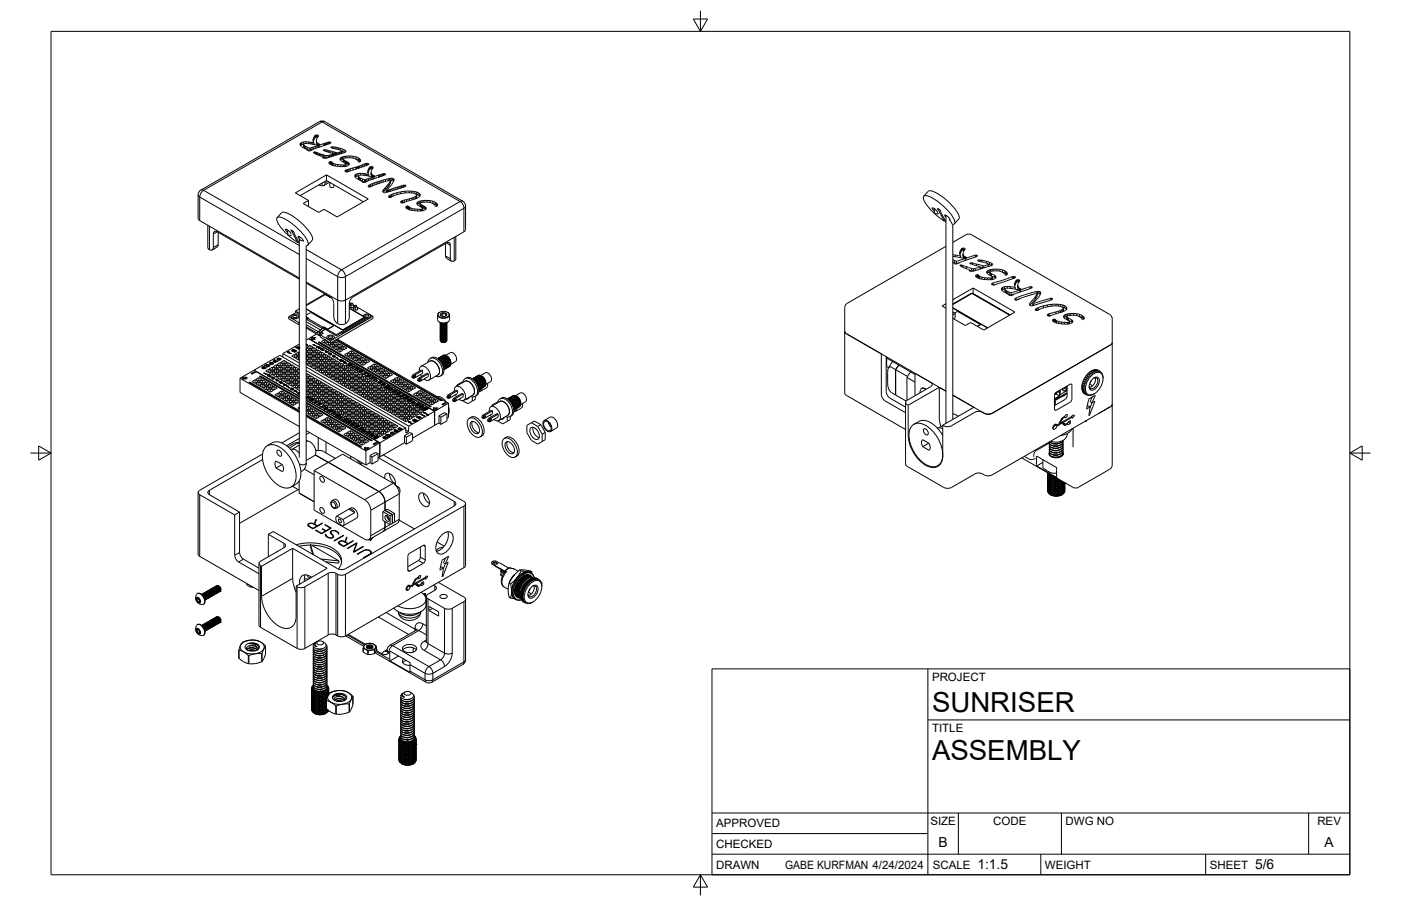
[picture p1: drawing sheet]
<svg xmlns="http://www.w3.org/2000/svg" width="432mm" height="279mm" viewBox="0 0 432 279" stroke-linecap="round" stroke-linejoin="round" font-family="sans-serif">
<defs><g id="words">
<g font-size="8.5">
<text x="287.3" y="219.5">SUNRISER</text>
<text x="287.3" y="234.5">ASSEMBLY</text>
</g>
<g font-size="4.3">
<text x="289.3" y="261.2">B</text>
<text x="408.2" y="261.2">A</text>
<text x="301.2" y="268.1">1:1.5</text>
<text x="386.8" y="268.1">5/6</text>
</g>
<g font-size="3.5">
<text x="287.3" y="210.1">PROJECT</text>
<text x="287.3" y="225.8">TITLE</text>
<text x="220.7" y="255.2">APPROVED</text>
<text x="286.7" y="254.5">SIZE</text>
<text x="306.1" y="254.5">CODE</text>
<text x="328.4" y="254.5">DWG NO</text>
<text x="406" y="254.5">REV</text>
<text x="220.7" y="261.5">CHECKED</text>
<text x="220.7" y="267.9">DRAWN</text>
<text x="242" y="267.9">GABE KURFMAN 4/24/2024</text>
<text x="287.5" y="267.9">SCALE</text>
<text x="322.1" y="267.9">WEIGHT</text>
<text x="372.9" y="267.9">SHEET</text>
</g>
</g></defs>
<!-- layer: Visible -->
<g fill="none" stroke="#000" stroke-width=".31">
<path d="M98.4 37.5l-36.5 21.1-.5 .5-.3 1M100.1 37.5l42.8 24.8 .6 1.2v7.3M100.1 37.5l-.6-.2-1.1 .2M92.5 44.5v.1M92.6 44.9h.1M92.6 44.2l-.1 .3M92.6 44.2v.7M92.8 44.1l-.2 .1M92.8 44.8l-.2 .1M92.8 44.1v.7M92.9 44l-.1 .1M92.9 44.7l-.1 .1"/>
<path d="M92.9 44v.7M93.5 43.8l-.6 .2M93.5 44.5l-.6 .2M93.5 43.8v.7M93.5 44.5h.1M93.6 44.6l.1 .2M93.6 44.6l.1 .8M93.6 44.6l.2-.3h.9l2.1 .3M93.7 44.8l.2 .2M93.7 45.4l.2 .3M93.7 44.8v.6M93.9 45l.4 .2"/>
<path d="M93.9 45.7l.4 .2M93.9 45v.7M94.3 45.2l.5 .3M94.3 45.9l.5 .2M94.3 45.2v.7M94.3 43.7l.9 .1M94.3 43.7l-.8 .1M94.3 43.7v.6M94.8 45.5l.7 .2M94.8 46.1l.7 .3M94.8 45.5v.6M95.2 43.8l1.6 .2"/>
<path d="M95.2 43.8v.5M95.5 45.7v.7M96.4 46.1l-.9 .3M96.5 42.9v.7l.2-.5M96.5 42.9l.3 1.1M96.6 46.9l.6 .6 2.4 .9M96.6 46.9v.1M96.7 46.9h-.1M96.7 46.9v.2M96.7 42.4l-.2 .5M96.7 42.4v.7M96.8 44v.6"/>
<path d="M96.8 44.6l1.4 .2M96.8 46.8h.2M96.8 46.8l-.1 .1M96.8 46.8v.4M97 46.8l.2 .1M97 46.8v.5M97 41.9l-.3 .5M97 42.6l-.3 .5M97 41.9v.7M97.2 41.7l-.2 .2M97.2 42.4l-.2 .2M97.2 41.7v.7"/>
<path d="M97.2 46.9l.3 .1M97.2 46.9v.6M97.3 41.7h-.1M97.3 42.4h-.1M97.3 41.7v.7M97.5 47l1 .4M97.5 47v.6M97.5 44.1v.2M97.5 43.4v.9M97.5 44.3l.2 .3M97.6 41.6l.2 .1M97.6 42.3h.2"/>
<path d="M97.6 41.6l-.3 .1M97.6 42.3l-.3 .1M97.6 41.6v.7M97.7 43.9l.3 .3M97.7 44.6l.2 .2M97.7 43.9v.7M97.8 41.7h.2M97.8 42.3l.1 .1M97.8 41.7v.6M98 41.7v.4M98 41.7v.5M98 44.2v.7"/>
<path d="M98 44.2v.1M98 42.1l-.4 1 .1 .8M98 44.3l.3 .1M98.2 44.8v.6M98.2 44.8l-2.7 .9M98.2 45l.1 .1M98.3 44.4l.2 .1M98.3 44.4v.6M98.3 44.8v.6M98.3 57l.4 .2M98.5 56.9l.3 .3h.5M98.5 47.4l1.7 .5"/>
<path d="M98.5 44.5l-.2 .3M98.5 47.4h.1M98.5 44.5v.2M98.5 47.4v.6M99.5 48.5l.3 .3 1-.1M99.5 48.5v.1M99.6 48.4v.3M99.6 48.4l.6 .2M99.6 48.4l-.1 .1M99.7 46.2l.2 .3 2.9 1M99.7 46.2v.2M100 46.2h.4"/>
<path d="M100 46.2h-.3M100 46.2v.3M100.2 47.9l.6 .1M100.2 48.6l.6 .1M100.2 47.9v.7M100.2 55.9v.6M100.2 56.4l-.1 .4-.5 .5-.3-.1v-.7M100.4 46.2l1.2 .3M100.4 46.2v.5M100.6 53.9l12.9 7.5-9.6 5.5-4-2.3-1.7 .9-4.8-2.7 1.7-1M100.6 53.9l-9.6 5.6 4.1 2.3M100.6 55.7l11.4 6.5"/>
<path d="M100.6 53.9v1.8M100.6 55.7l-8.1 4.6M100.8 48v.7M100.9 48.7h-.1M101.2 48.6l-.4 .1M101.3 47.9l-.5 .1M101.3 47.9v.7M101.3 43.8h.3M101.3 43.8v.6M101.3 43.8l-3 1M101.4 50.1l.3 .5 .8 .4 2.5 .4M101.4 50.1v.3"/>
<path d="M101.5 56.2l-1.7 1M101.5 44.3l-6.1 2.2-.6-.1-1.8-1.1-.5-.8M101.6 43.8l.2 .1M101.6 43.8v.5M101.6 46.5l1.9 .5M101.6 49.9l.2 .6M101.6 49.9l-.2 .2M101.6 46.5v.6M101.6 56.3l.1 1.2 .3 .3 .8-.1 .1-.7M101.8 49.8l-.2 .1M101.8 44.2l-.3 .1M101.8 49.8v.7"/>
<path d="M101.8 43.9v.3M101.9 49.8h.1M101.9 50.5h.1M101.9 49.8h-.1M101.9 50.5h-.1M101.9 49.8v.7M102 45.4l.1 .2M102 49.8l.1 .1M102 50.5l.1 .1M102 45.4h.1M102 49.8v.7M102.1 45.3l-.1 .1"/>
<path d="M102.1 45.3v.2M102.1 45.6l3.2 .9M102.1 49.9l.2 .1M102.1 50.6l.2 .1M102.1 49.9v.7M102.3 50l.2 .2M102.3 50.7l.2 .2M102.3 50v.7M102.4 45.3h.5M102.4 45.3h-.3M102.4 45.3v.4M102.5 50.2l.2 .2"/>
<path d="M102.5 50.9l.2 .1M102.5 50.2v.7M102.7 50.4l.6 .2M102.7 50.4v.6M102.7 51v.1M102.8 47.5l-1.5 .4M102.8 47.5v.6M102.8 47.5h.1M102.8 47.5l.7 .2M102.9 45.3l.5 .1M102.9 45.3v.5M103.3 50.6l.9 .2"/>
<path d="M103.3 50.6v.6M103.4 45.4l1.4 .3M103.4 45.4v.5M103.5 47l.4 .2M103.5 47.7l.2 .1M103.5 47v.7M103.9 47.2v.5M104.2 50.8h.9M104.2 50.8v.5M104.8 45.7l.9 .3M104.8 45.7v.6M104.9 48.8v.6l1.6 1v.3"/>
<path d="M104.9 48.8v.5M105.1 50.8l.8 .1M105.1 50.8v.6M105.2 48.5l-.3 .3M105.2 49.2l-.3 .2M105.2 48.5v.7M105.3 46.7l-1.4 .5M105.3 46.7v.6M105.3 46.5v.1M105.3 47.3h.1M105.3 46.6l.4 .1M105.3 46.6h.1"/>
<path d="M105.3 46.6v.1M105.3 46.6v.7M105.5 48.4l-.3 .1M105.5 49.1l-.3 .1M105.5 48.4v.7M105.7 46l.6 .3M105.7 46v.7M105.8 49l-.3 .1M105.8 49l.1 .2M105.8 49l.1 .9M105.8 49l.5-.3 1.6-.1 1.8 .5M105.9 49.2l.1 .1"/>
<path d="M105.9 49.9l.1 .1M105.9 49.2v.7M105.9 50.9v.5M106 48.3l-.5 .1M106 48.3v.5M106 49.3l.3 .2M106 50l.3 .2M106 49.3v.7M106.3 50.8l-.4 .1M106.3 50.8v.6M106.3 49.5l.9 .5M106.3 50.2l.9 .5"/>
<path d="M106.3 49.5v.7M106.3 46.3l.3 .3-.2 .4-5.2 1.6M106.3 46.3v.7l-.6-.3M106.4 52.7v.1M106.5 48.2l-.5 .1M106.5 48.2v.5M106.5 50.7l-.2 .1M106.5 50.7v.6M106.5 52.5l-.1 .2M106.5 52.5v.5M106.6 50.6v.7M106.8 52.4l-.3 .1"/>
<path d="M106.8 52.4v.6M107 48.2h-.5M107 48.2v.5M107.2 50l.2 .2M107.2 50.7l.2 .2M107.2 50v.7M107.4 50.2l.2 .2M107.4 50.9h.1M107.4 50.2v.7M107.5 50.9l-.9 .4-1.6 .1M107.5 52.9l-.6 .1M107.5 50.9h.1"/>
<path d="M107.6 50.4l-.1 .5M107.6 50.4v.4M107.9 48.1l.9 .1M107.9 48.1l-.9 .1M107.9 48.1v.5M108.8 48.2l.9 .2M108.8 48.2v.6M109.4 54.2v.1M109.5 54.6h.1M109.5 53.9l-.1 .3M109.5 53.9v.7M109.6 53.8l-.1 .1"/>
<path d="M109.6 54.5l-.1 .1M109.6 53.8v.7M109.6 49l.1 .1M109.7 48.4l.7 .3M109.7 49.1l.7 .3M109.7 48.4v.7M109.7 49.1l.9 .9 .5-.2M109.8 53.7l-.2 .1M109.8 54.4l-.2 .1M109.8 53.7v.7M110.3 53.5l-.5 .2M110.3 54.2l-.5 .2"/>
<path d="M110.3 53.5v.7M110.3 54.2h.1M110.4 54.3l.2 .2M110.4 54.3l.2 .9M110.4 54.3l.3-.3h.8l2.2 .3M110.4 48.7l.3 .2M110.4 49.4l.3 .2M110.4 48.7v.7M110.6 54.5l.2 .2M110.6 55.2l.2 .2M110.6 54.5v.7M110.7 48.9l.2 .2"/>
<path d="M110.7 49.6l.2 .2M110.7 48.9v.7M110.8 54.7l.3 .2M110.8 55.4l.3 .2M110.8 54.7v.7M110.9 49.1l.2 .2M110.9 49.1v.7M110.9 49.8h.1M111.1 49.3v.5M111.1 49.3v.4M111.1 54.9l.6 .3M111.1 55.6l.6 .3"/>
<path d="M111.1 54.9v.7M111.1 53.5h1M111.1 53.5h-.8M111.1 53.5v.5M111.7 55.2l.7 .2M111.7 55.9l.7 .2M111.7 55.2v.7M112.1 53.5l1.5 .3M112.1 53.5v.5M112.4 55.4v.7M112.8 50.4l-6 2M112.8 50.4v.7"/>
<path d="M112.9 50.4h.3M112.9 50.4h-.1M112.9 50.4v.6M113.2 50.4h.1M113.2 50.4v.5M113.3 55.8l-.9 .3M113.3 50.4l.2 .1M113.3 50.4v.5M113.4 52.6v.7M113.4 53.3l.2 .5M113.5 50.5h.1M113.5 50.5v.3"/>
<path d="M113.5 50.8l-6.4 2.2-.6-.1-.1-.2M113.6 57.3l-.1 .3M113.6 57.3v.3M113.6 52.2l-.2 .4M113.6 52.9l-.2 .4M113.6 52.2v.7M113.6 50.7l-.1 .1M113.6 50.5v.2M113.6 53.8v.5M113.7 54.3l1.4 .3M113.9 57l-.3 .3M113.9 57v.7"/>
<path d="M113.9 51.6l-.3 .6M113.9 52.3l-.3 .6M113.9 51.6v.7M114 51.5l-.1 .1M114 52.2l-.1 .1M114 51.5v.7M114.2 51.4l-.2 .1M114.2 52.1l-.2 .1M114.2 51.4v.7M114.2 57.5l-.3 .2M114.3 57.5l-.8 .1M114.4 53.8v.2"/>
<path d="M114.4 53.1v.9M114.4 54l.2 .4M114.4 51.4h.3M114.4 52.1h.3M114.4 51.4h-.2M114.4 52.1h-.2M114.4 51.4v.7M114.6 53.7l.3 .3M114.6 54.4l.1 .2M114.6 53.7v.7M114.7 51.4l.2 .1M114.7 52.1h.1"/>
<path d="M114.7 51.4v.7M114.9 54l.2 .1M114.9 51.5l.1 .2-.6 1.3 .2 .7M114.9 51.5v.4M114.9 54v.6M114.9 57.3l-.7 .2M115.1 54.6v.6M115.1 54.6l-2.7 .8M115.1 54.8h.1M115.1 54.1l.3 .1M115.1 54.1v.7M115.2 54.5v.6"/>
<path d="M115.4 54.2l-.2 .3M115.4 54.2v.2M118.1 58.7l.1 .6 .9 .1M118.1 58.7v.5M118.2 53.5h.2M118.2 53.5v.6M118.2 53.5l-3 1M118.4 53.5l.3 .1M118.4 53.5v.5M118.6 54l-6.3 2.3-.6-.1-1.8-1.2-.5-.8M118.7 53.6l-.1 .4M118.7 53.6v.3"/>
<path d="M119.1 58.7v.7M119.2 58.7h-.1M119.2 58.7v.6M119.8 56.6l-1.7 2.1M119.8 57.3l-1.7 2M119.8 56.6v.7M120.1 55l-3.6 1-2.6 1M120.1 55v.6M120.2 55.9l-.4 .7M120.2 56.6l-.4 .7M120.2 55.9v.7M120.4 55.6l-6.1 1.9"/>
<path d="M120.4 55.6l-.2 .3M120.4 55.5l-.2 1.1M120.4 55.7h.1M120.5 55h.4M120.5 55.7h.4M120.5 55h-.4M120.5 55v.7M120.7 60l-.5 .2M120.7 60v.7M120.9 55l.3 .1M120.9 55.7l.3 .1M120.9 55v.7"/>
<path d="M121.2 55.1l.2 .1M121.2 55.8h.1M121.2 55.1v.7M121.4 55.2l-.1 .7-.5 .8-1.7 2M121.4 55.2v.4M122.3 59.4l-1.6 .6M122.3 59.4v.6M123.5 59.2l-1.2 .2M123.5 59.2v.5M124.4 57.1l-5.2 1.6M124.4 57.1v.6M124.7 57.1l.3 .1"/>
<path d="M124.7 57.1h-.3M124.7 57.1v.5M124.8 57.6l-5.7 1.8M124.8 59l-1.3 .2M124.8 59v.5M125 57.2h.1M125 57.2v.3M125 57.4l-.2 .2M125 57.3v.1M125 57.2v.1M125 57.2v.2M126.2 58.9l.7 .1"/>
<path d="M126.2 58.9l-1.4 .1M126.2 58.9v.5M126.9 59l.7 .1M126.9 59v.5M127.6 59.1l.7 .1M127.6 59.1v.5M128.1 59.8l.2 .1M128.1 59.9l-1.2-.4h-2.1l-3 .7-1.3 .6h-.6M128.1 59.9l.3 .4M128.3 59.2l.6 .2M128.3 59.9l.6 .2M128.3 59.2v.7"/>
<path d="M128.9 59.4l.5 .4M128.9 59.4v.7M129.4 59.8l.1 .4-.2 .4M129.4 59.8v.7M286 59l-1.3 1.5M286.1 59a3.5 3.5 0 0 1 3.3 1 15.8 15.8 0 0 1 6.3 6.8l-.2 .7M61.1 60.1v7.2l.2 .5 30.9 17.9M64.1 69.5v6.8M65.7 76.3l.1-4.1a.74 .74 0 0 1 .3-.8 .74 .74 0 0 1 .9 .1l25.2 14.6M65.8 76.3a.86 .86 0 0 1-.9 .8 .86 .86 0 0 1-.8-.8M67.2 71.6v4.2l-.3 .4-1.5 .9M85.4 67.1l1.4-1.5a3.5 3.5 0 0 1 3.3 1 15.8 15.8 0 0 1 6.2 6.8l-.1 .7-1.4 1.5"/>
<path d="M88.7 71.7l-.7-1a2.07 2.07 0 0 1 1.6 1.4M88.7 71v.4a.92 .92 0 0 0 .2 1 .92 .92 0 0 0 1 .1M90 71.5l1.7 3.3M90 71.4l-.3-.5 .9 .9M90.2 71.2l-.2 .3M90.6 71.8l1.6 3.2M90.6 71.8h.1M91.8 74.8a16.7 16.7 0 0 1-6.5-7l.2-.7a5.5 5.5 0 0 1 4.4 1.8 15.5 15.5 0 0 1 5.1 5.9l-.1 .8-.7 .2M92 74.5l-.3 .3M92.1 72.9l.1 .6M92.2 73.7v67.4M92.3 73.7l-.4-.7a1.69 1.69 0 0 1 1.5 1.4"/>
<path d="M94.4 75.8v67.3l-.5 1.4-1.1 .9M95.1 61.8l-.2 1.8M119.9 60.5v.3M120 60.3l-.1 .2M120 60.3v.6M120.2 60.2v.7l.5-.2M120.2 60.2l-.2 .1M121.1 60.5l-.4 .2M123.5 62.3l.4 .3M123.5 62.3h.1M123.6 62.1l-.1 .2M123.6 62.1v.4"/>
<path d="M123.7 62l-.1 .1M123.7 62v.5M123.9 61.9l-.2 .1M123.9 61.9v.7M124.1 61.8l-.2 .1M124.1 62.5l-.1 .1M124.1 61.8v.7M124.8 62.4l-.7 .1M125.1 63.8l.2 .5 1.1 .4 3.7 .3M125.1 63.8v.2M125.3 63.6l-.2 .2M125.3 63.6v.7"/>
<path d="M125.5 63.5l-.2 .1M125.5 64.2l-.2 .1M125.5 63.5v.7M125.6 63.5h.1M125.6 64.2h.1M125.6 63.5h-.1M125.6 64.2h-.1M125.6 63.5v.7M125.7 63.5h.1M125.7 64.2h.1M125.7 63.5v.7M125.8 63.5l.2 .2"/>
<path d="M125.8 64.2l.2 .2M125.8 63.5v.7M126 63.7l.2 .2M126 64.4l.2 .2M126 63.7v.7M126.1 61.3l-2 .5M126.1 61.3v.6M126.2 63.9l.1 .1M126.2 64.6l.1 .1M126.2 63.9v.7M126.3 64l.7 .3M126.3 64v.7"/>
<path d="M126.3 64.7h.1M127 61l-.9 .3M127 61v.6M127 64.3l.8 .2M127 64.3v.6M127.5 60.9l-.5 .1M127.5 60.9v.6M127.8 64.5h.9M127.8 64.5v.5M128 60.6l-.5 .3M128 60.6v.7M128 61.3h.1"/>
<path d="M128.2 60.5l-.2 .1M128.2 61.2l-.2 .1M128.2 60.5v.7M128.4 60.3l-.2 .2M128.4 61l-.2 .2M128.4 60.3v.7M128.4 60.2v.8M128.6 62.5v.6l1.6 1v.3M128.6 62.5v.5M128.7 64.5h.9M128.7 64.5v.5M128.9 60.1l.5 .4"/>
<path d="M128.9 62.2l-.3 .3M128.9 62.9l-.3 .2M128.9 62.2v.7M129.2 62.1l-.3 .1M129.2 62.7l-.3 .2M129.2 62.1v.6M129.3 60.6l-1.5 .8-3.9 1.2M129.4 60.5h.1M129.5 62.7l.8-.3h1.9l1.3 .4 .8 .9 .5-.3M129.5 62.7h-.3M129.5 62.7l.2 .3M129.5 63.4v.1"/>
<path d="M129.5 62.7v.8M129.5 63.5l.2 .2M129.6 64.5v.6M129.7 62l-.5 .1M129.7 62v.5M129.7 63l.3 .2M129.7 63.7l.3 .2M129.7 63v.7M129.9 64.5h-.3M129.9 64.5v.5M130 63.2l.9 .5M130 63.9l.9 .5"/>
<path d="M130 63.2v.7M130.2 61.9l-.5 .1M130.2 61.9v.5M130.2 64.4l-.3 .1M130.2 64.4v.6M130.3 64.3v.7M130.7 61.8l-.5 .1M130.7 61.8v.6M130.9 63.7l.2 .1M130.9 64.4l.2 .1M130.9 63.7v.7M131.1 63.8l.2 .3"/>
<path d="M131.1 64.5l.1 .1M131.1 63.8v.7M131.3 64.1l-.1 .5-1.1 .4M131.3 64.1v.4M131.6 61.8l.9 .1M131.6 61.8h-.9M131.6 61.8v.5M132.5 61.9l.9 .2M132.5 61.9v.5M133.3 62.7h.1M133.4 62.1l.8 .3M133.4 62.7l.8 .4"/>
<path d="M133.4 62.1v.6M134.2 62.4l.2 .1M134.2 63.1l.2 .1M134.2 62.4v.7M134.4 62.5l.2 .3M134.4 63.2l.2 .3M134.4 62.5v.7M134.6 62.8l.2 .2M134.6 62.8v.7M134.6 63.5h.1M134.8 63v.4M137.3 75.1v3.8l.4 .8"/>
<path d="M137.6 74.9l-28.7 16.6-.7 .7-.5 1.4M137.6 74.9a.74 .74 0 0 1 .9 0 .74 .74 0 0 1 .3 .7M137.6 79.7l1.5 .9M140.5 72.9v6.9a.85 .85 0 0 1-.9 .8 .85 .85 0 0 1-.8-.8v-4.2M143.5 70.8l-.5 .7-37 21.2-1 .1-.9-.3-9.7-5.5M288 65.1l-.7-1a2.07 2.07 0 0 1 1.6 1.4M288 64.4v.3a.95 .95 0 0 0 .2 1 .95 .95 0 0 0 1 .2M289.3 64.8l-.2-.5 .8 .9M289.5 64.6l-.2 .3 1.7 3.3M289.8 65.2l1.7 3.2M289.9 65.2h-.1M291.1 68.2a16.7 16.7 0 0 1-6.5-7l.2-.8a5.5 5.5 0 0 1 4.4 1.9 15.5 15.5 0 0 1 5.1 5.9l-.1 .8-.7 .2"/>
<path d="M291.3 67.9l-.3 .3M291.4 66.3l.1 .6M291.5 76l-30.8 17.9-.4 1v26.3M291.5 67.1v63.5M291.6 67l-.4-.6a1.69 1.69 0 0 1 1.5 1.4M293.7 74.7l4-2.3 1.4-.2 42.9 24.7 .7 .8 .1 45.9-.8 1.2-9.6 5.5M293.7 79.1l3.8 .6M293.7 78.6l.8 .1M293.7 69.2v60.1M294.5 78.7l1.6 .2M294.5 78.7v.5M295.5 67.5l-1.3 1.5"/>
<path d="M295.8 77.8v.6M295.8 78.4l.3 .5M296 77.3l-.2 .5M296 78l-.2 .5M296 77.3v.7M296.1 78.9v.6M296.3 76.8l-.3 .5M296.3 77.4l-.3 .6M296.3 76.8v.6M296.5 76.6l-.2 .2M296.5 77.3l-.2 .1M296.5 76.6v.7"/>
<path d="M296.7 76.5l-.2 .1M296.7 77.2l-.2 .1M296.7 76.5v.7M296.8 79v.2M296.8 78.3v.9M296.8 79.2l.2 .3M296.9 76.5h.2M296.9 77.2h.2M296.9 76.5h-.2M296.9 77.2h-.2M296.9 76.5v.7M297 78.8l.3 .3"/>
<path d="M297 79.5l.2 .2M297 78.8v.7M297.1 76.5l.2 .1M297.1 77.2h.1M297.1 76.5v.7M297.3 76.6v.4M297.3 76.6v.5M297.3 79.1v.6M297.3 79.1h.1M297.3 77l-.4 .9 .1 .9M297.3 79.1l.3 .1M297.5 79.7v.6"/>
<path d="M297.5 79.7l-2.7 .9M297.5 79.9h.1M297.6 79.2l.2 .1M297.6 79.2v.7M297.6 79.7v.6M297.7 79.7h-.1M297.8 79.3v.2M297.8 79.5l-.1 .2M300.6 78.7v.6M300.6 78.7l-3 1M300.9 78.7h.2M300.9 78.7h-.3"/>
<path d="M300.9 78.7v.5M301.1 78.7l.1 .3-.4 .2-5.9 2.2h-.6l-.6-.5M301.1 78.7v.4M89 97.7l3.1 1.8M89 97.7v.6l3.1 1.8M90.4 97.4l.7-.1 .4 .3a.67 .67 0 0 1-.6 .5 .67 .67 0 0 1-.7-.5zM90.5 98h.7M91.1 95.9l1.1 .7M91.1 95.9v.4l1.1 .7M91.2 96.4l-2.2 1.3M92.1 99.5v.6M92.2 95.3l-1.1 .6"/>
<path d="M92.2 99.4l-.1 .1M94.4 98.2l.3 .2h-.3M94.4 97.2l1.4-.8 7 4.1M94.4 97.8l.6 .4M94.4 97.7l.6 .4M94.4 95.3l11.2 6.5M94.4 87.3l7.3 4.2M95 98.2l-.6 .6M95 98.1h.1M95 98.1v.1M100.6 90.9v.1M101.7 91.5l.7 .7 .5 1.4"/>
<path d="M102 91.7l-1.9-1-5.7 3.3M102.1 91.9l-1.8-1.1-5.9 3.5M102.9 93.6v4.2a2.39 2.39 0 0 0 2.4 2.3 2.39 2.39 0 0 0 2.4-2.3v-4.2M107.7 93.5l.2 .4zM107.7 95l5 3M107.7 93.3l.4 .3M107.8 94.6l.6 .4M107.9 93.9l-.2 .3M108 94.1l-.2 .5M108.1 93.6l-.3 1M108.1 93.6l.3-.2 .3 .2M108.1 93.6l.3 .1"/>
<path d="M108.4 93.7v1.3M108.7 93.6l.4 1M108.7 93.6l-.3 .1M108.8 94l.5 .3M108.9 94.1l.2 .5M108.9 95.3l.7 .4M109.1 94.6l-.7 .4M109.2 94.8l-.3 .5M109.3 94.2l-.4 1.1M109.3 94.2h.6M109.3 94.2l.3 .2M109.6 94.4v1.3"/>
<path d="M109.9 94.2l.4 1.1M109.9 94.2l-.3 .2M110 94.7l5 2.8M110 94.8l.3 .5M110.3 95.3l-.7 .4M112.6 97.2h.7l.4 .2a.67 .67 0 0 1-.6 .5 .67 .67 0 0 1-.7-.5zM112.7 97.8h.7M112.7 98l-9 5.2M112.7 98v.7l-7.2 4.1M115 97.5l-13.1 7.6M115 97.5v.7l-13.1 7.6M134.9 97.1v1.5"/>
<path d="M134.9 98.6a2.1 2.1 0 0 0 3.6 0M135.2 96.6a2.23 2.23 0 0 1 3.2 .3 1.92 1.92 0 0 1-3.2 .6l-.2-.6zM135.4 99.3l1.6 .4 1-.4M135.4 96.3a.88 .88 0 0 0-.5 1 .88 .88 0 0 0 .9 .7 1.9 1.9 0 0 0 2.7-1.1l-.5-.6M135.5 96.3l-.1 .1M135.7 99.6v.1M135.7 99.5l.8 .4 1-.4M135.8 96.8a1.05 1.05 0 0 1 1.1-.4 1.05 1.05 0 0 1 .8 .8 1.05 1.05 0 0 1-1.1 .5 1.05 1.05 0 0 1-.8-.9zM136.3 99.9h.7M136.4 96.6l-.3 .2a.33 .33 0 0 0-.3 .3 .33 .33 0 0 0 .2 .4M136.4 96.6l1 .1M136.4 97.6h.3"/>
<path d="M136.4 97.6h.1M136.4 96.6v1M137.4 96.7l.2 .5-.2 .3zM137.6 99.5l-1.2 .4-.7-.4 .3 .5 .7 .1 .8-.2 .2-.4-.3 .4-.6 .3-.8-.1-.3-.4M137.7 99.6l-.2 .5-.9 .3-.7-.2-.2-.4M137.7 99.9l-.1 .5-.8 .3-.8-.2-.3-.4M137.7 99.8l-.2 .4-.7 .2-.8-.1-.3-.4M137.7 99.8h.1M137.9 96.3l.1 .1M138.5 97.1v1.5M291.5 93.7l-1.2 .7 1.2 .6M293.7 80.1l.4 .2"/>
<path d="M293.7 80.8l.4 .2M293.7 94.9l10.7 6.2M293.7 96.3l.7 .4M294.1 80.3l.7 .3M294.1 81l.7 .3M294.1 80.3v.7M294.2 96.6l1-.5 6.9 4M294.4 96.7l-.7 .4M294.4 96.7v1.3M294.8 80.6v.7M295.7 81l-.9 .3M296 81.8v.2l.6 .4 2.3 .9"/>
<path d="M296 81.8v.2M296.1 81.7h.2M296.1 81.7l-.1 .1M296.1 81.7v.4M296.3 81.7l.2 .1M296.3 81.7v.5M296.5 81.8l.3 .1M296.5 81.8v.5M296.8 81.9l1 .4M296.8 81.9v.6M297.8 82.3l1.6 .5M297.8 82.3h.1"/>
<path d="M297.8 82.3v.6M298.8 83.4v.1M298.9 83.3l.5 .2M298.9 83.3v.3M298.9 83.3l-.1 .1M299 81.1l.2 .3 2.9 .9M299 81.1v.2M299.3 81l.4 .1M299.3 81l-.3 .1M299.3 81v.4M299.4 82.8l.7 .1M299.4 83.5l.7 .1"/>
<path d="M299.4 82.8v.7M299.5 90.4l11.7 6.8M299.6 90.5l-5.9 3.4M299.7 81.1l1.2 .3M299.7 81.1v.5M299.9 88.8l-6.2 3.6M299.9 88.8l12.9 7.4-9.6 5.6-4-2.3-1.7 .9-3.8-2.2M299.9 90.6l11.4 6.5M299.9 88.8v1.8M299.9 90.6h-.1M300 90.6h-.1M300.1 82.9v.7"/>
<path d="M300.2 83.5l-.1 .1M300.5 83.5l-1.1 .2-.6-.2M300.6 82.8l-.5 .1M300.6 82.8v.6M300.7 85l.3 .5 .8 .4 2.3 .4 2.2-.2 .6-.4v-.5M300.7 85v.2M300.8 91.1l.3 .1M300.9 81.4l1.9 .5M300.9 81.4v.5M300.9 84.8l-.2 .2M300.9 84.8v.7M300.9 91.1h.1"/>
<path d="M301.1 84.7l-.2 .1M301.1 85.4l-.2 .1M301.1 84.7v.7M301.2 84.7h.1M301.2 85.4h.1M301.2 84.7h-.1M301.2 85.4h-.1M301.2 84.7v.7M301.3 84.7l.1 .1M301.3 85.4h.1M301.3 84.7v.7M301.3 80.3l.1 .1"/>
<path d="M301.3 80.3h.1M301.4 80.2l-.1 .1M301.4 80.2v.2M301.4 80.4l3.3 1M301.4 84.8l.2 .1M301.4 85.4l.2 .2M301.4 84.8v.6M301.6 84.9l.2 .2M301.6 85.6l.2 .2M301.6 84.9v.7M301.7 80.2h.5M301.7 80.2h-.3"/>
<path d="M301.7 80.2v.4M301.8 85.1l.1 .1M301.8 85.8l.1 .1M301.8 85.1v.7M301.9 85.2l.7 .3M301.9 85.2v.7M301.9 85.9l.1 .1M302.1 82.4l-1.5 .4M302.1 82.3v.1M302.2 80.2l.5 .1M302.2 82.4l.6 .2M302.2 80.2v.5"/>
<path d="M302.2 82.3l-.1 .7M302.6 85.5l.9 .1M302.6 85.5v.6M302.7 80.3l1.4 .3M302.7 80.3v.5M302.8 81.9l.4 .1M302.8 82.6l.2 .1M302.8 81.9v.7M303.2 82v.6M303.5 85.6l.9 .1M303.5 85.6v.6M304.1 80.6l.9 .3"/>
<path d="M304.1 80.6v.6M304.2 83.7l.2 .8 1.5 .9M304.2 83.7v.5M304.4 85.7h.8M304.4 85.7v.6M304.5 83.4l-.3 .3M304.5 84.1l-.3 .2M304.5 83.4v.7M304.6 81.6l-1.4 .4M304.6 81.6v.6M304.7 81.5l.3 .1M304.7 81.4l-.1 .2"/>
<path d="M304.7 81.5l-.1 .7M304.8 83.2l-.3 .2M304.8 83.9l-.3 .2M304.8 83.2v.7M305 80.9l.6 .3M305 80.9v.7M305.1 83.9l.9-.3h1.9l1.2 .4 .8 .9 .5-.3v-.4M305.1 83.9h-.3M305.1 83.9l.2 .3M305.1 84.6l.1 .1M305.1 83.9l.1 .8M305.2 84.7l.1 .2"/>
<path d="M305.2 85.7v.6M305.3 83.1l-.5 .1M305.3 83.1v.6M305.3 84.2l.3 .2M305.3 84.9l.3 .2M305.3 84.2v.7M305.5 85.7h-.3M305.5 85.7v.5M305.6 84.4l.9 .5M305.6 85.1l.9 .5M305.6 84.4v.7M305.6 81.2l.3 .4-.4 .3-5 1.6"/>
<path d="M305.6 81.2v.7l-.6-.3M305.7 87.5v.2M305.8 83.1h-.5M305.8 83.1v.5M305.8 85.6l-.3 .1M305.8 85.6v.6M305.8 87.4l-.1 .1M305.8 87.4v.4M305.9 85.4l-.1 .2M305.9 85.5v.7M306.1 87.2l-.3 .2M306.1 87.2v.7"/>
<path d="M306.3 83l-.5 .1M306.3 83v.5M306.5 84.9l.2 .1M306.5 85.6l.2 .1M306.5 84.9v.7M306.7 85l.2 .2M306.7 85.7l.1 .1M306.7 85v.7M306.8 87.7l-.6 .2M306.9 85.2v.5M307.2 83l.9 .1M307.2 83h-.9"/>
<path d="M307.2 83v.5M308.1 83.1l.9 .1M308.1 83.1v.6M308.7 89.1v.1M308.8 89.5h.1M308.8 88.8l-.1 .3M308.8 88.8v.7M308.9 88.7l-.1 .1M308.9 89.4l-.1 .1M308.9 88.7v.7M308.9 83.9h.1M309 83.2l.8 .4"/>
<path d="M309 83.9l.8 .4M309 83.2v.7M309.1 88.6l-.2 .1M309.1 89.3l-.2 .1M309.1 88.6v.7M309.6 88.4l-.5 .2M309.6 89.1l-.5 .2M309.6 88.4v.7M309.6 89.1h.2M309.7 89.2l.2 .2M309.7 89.2l.2 .9M309.7 89.2l.3-.3h.9l2.1 .3"/>
<path d="M309.8 83.6l.2 .2M309.8 84.3l.2 .1M309.8 83.6v.7M309.9 89.4l.2 .2M309.9 90.1l.2 .2M309.9 89.4v.7M310 83.8l.2 .2M310 84.4l.2 .3M310 83.8v.6M310.1 89.6l.3 .2M310.1 90.3l.3 .2M310.1 89.6v.7"/>
<path d="M310.2 84l.2 .2M310.2 84v.7M310.2 84.7h.1M310.4 84.2v.4M310.4 89.8l.6 .3M310.4 90.5l.6 .3M310.4 89.8v.7M310.5 88.3l.9 .1M310.5 88.3l-.9 .1M310.5 88.3v.6M311 90.1l.7 .2M311 90.8l.7 .2"/>
<path d="M311 90.1v.7M311.4 88.4l1.5 .2M311.4 88.4v.5M311.7 90.3v.7M312.1 85.3l-6 1.9M312.1 85.3v.7M312.3 85.2l.2 .1M312.3 85.2l-.2 .1M312.3 85.2v.7M312.5 85.3h.2M312.5 85.3v.5M312.6 90.7l-.9 .3"/>
<path d="M312.7 85.3h.1M312.7 85.3v.4M312.7 87.5v.7l.2-.4M312.7 87.5l.2 1.1M312.8 85.3l.1 .1M312.8 85.3v.4M312.8 85.7l-4.8 1.6a2.69 2.69 0 0 1-2.2 .5l-.1-.3M312.9 87.1l-.2 .4M312.9 92.1l-.1 .4M312.9 87.1v.7M312.9 92.1v.4M312.9 85.6l-.1 .1"/>
<path d="M312.9 85.4v.2M312.9 88.6v.6M313 89.2l1.4 .3M313.2 91.9l-.3 .2M313.2 91.9v.7M313.2 86.5l-.3 .6M313.2 87.2l-.3 .6M313.2 86.5v.7M313.3 86.4l-.1 .1M313.3 87.1l-.1 .1M313.3 86.4v.7M313.5 86.3l-.2 .1"/>
<path d="M313.5 87l-.2 .1M313.5 86.3v.7M313.7 88.7v.2M313.7 88v.9M313.7 88.9l.2 .4M313.7 86.3h.3M313.7 87h.3M313.7 86.3h-.2M313.7 87h-.2M313.7 86.3v.7M313.9 88.6l.3 .2M313.9 89.3l.1 .2"/>
<path d="M313.9 88.6v.7M314 86.3h.2M314 87h.1M314 86.3v.7M314.2 86.3l.1 .3-.6 1.3 .2 .7M314.2 88.8v.1M314.2 86.3v.5M314.2 88.8v.7M314.2 92.2l-1 .4-.4-.1M314.2 88.9l.3 .1M314.2 88.9v.6M314.2 92.1l-1 .5"/>
<path d="M314.4 89.5v.6M314.4 89.5l-2.7 .8M314.4 89.6l.1 .1M314.5 89l.2 .1M314.5 89v.7M314.5 89.4v.6M314.5 89.4h.1M314.7 89.1l-.2 .3M314.7 89.1v.2M317.4 93.6l.1 .6h.9M317.4 93.6v.5M317.5 88.4h.3"/>
<path d="M317.5 88.4l-3 1M317.5 88.4v.6M317.8 88.4l.2 .1M317.8 88.4v.5M318 88.5l.1 .2-.3 .2-6.2 2.3-.6-.2-1.8-1.1-.5-.8M318 88.5v.3M318.4 93.6h.1M318.4 93.6v.6M318.5 93.6v.6M319.1 91.5l-1.7 2.1M319.1 92.2l-1.7 2M319.1 91.5v.7"/>
<path d="M319.2 95.4v.3M319.2 95.7l.3 .1M319.3 95.2l-.1 .2M319.3 95.2v.6M319.4 89.9l-3.6 1-2.6 1M319.4 89.9v.6M319.5 90.8l-.4 .7M319.5 91.5l-.4 .7M319.5 90.8v.7M319.6 95.1l-.3 .1M319.6 95.1v.7M319.7 90.6l-.2 .2"/>
<path d="M319.7 90.4l-5.5 1.8M319.7 90.4v.2M319.7 90.4l-.2 1.1M319.7 90.6h.1M319.8 89.9h.4M319.8 90.6h.4M319.8 89.9h-.4M319.8 89.9v.7M320 94.9l-.4 .2M320 95.5l-.4 .3M320 94.9v.6M320.2 89.9l.3 .1"/>
<path d="M320.2 90.6l.3 .1M320.2 89.9v.7M320.4 95.4l-.4 .1M320.5 90l.2 .1M320.5 90.7h.1M320.5 90v.7M320.7 90.1l-.1 .6-.5 .9-1.7 2M320.7 90.1v.4M321.6 94.3l-1.6 .6M321.6 94.3v.6M322.8 97.1v.2M322.8 97.1v.1"/>
<path d="M322.8 94l-1.2 .3M322.8 97.3l.4 .2M322.8 94v.6M322.9 97l-.1 .1M322.9 97v.3M323 96.9l-.1 .1M323 96.9v.5M323.2 96.8l-.2 .1M323.2 96.8v.7M323.4 96.7l-.2 .1M323.4 97.4l-.1 .1M323.4 96.7v.7"/>
<path d="M323.7 92l-5.2 1.6M323.7 92v.6M324 92h.3M324 92h-.3M324 92v.5M324.1 97.2l-.7 .2M324.1 93.9l-1.3 .1M324.1 93.9v.5M324.2 92.4l-5.8 1.8M324.3 92v.1M324.3 92v.4M324.3 92.2l-.1 .2"/>
<path d="M324.3 92.1v.1M324.4 98.7l.1 .3 .7 .5 1.9 .4h2.3l1.2-.5M324.4 98.7v.2M324.6 98.5v.7l.2-.1M324.6 98.5l-.2 .2M324.8 98.4l-.2 .1M324.8 98.4v.7M324.9 98.4h.1M324.9 99.1h.1M324.9 98.4h-.1M324.9 99.1h-.1M324.9 98.4v.7"/>
<path d="M325 98.4h.1M325 99.1h.1M325 98.4v.7M325.1 98.4l.2 .2M325.1 99.1l.2 .2M325.1 98.4v.7M325.3 98.6l.2 .2M325.3 99.3l.2 .2M325.3 98.6v.7M325.4 96.2l-2 .5M325.4 96.2v.6M325.5 93.8l.7 .1"/>
<path d="M325.5 93.8l-1.4 .1M325.5 98.8l.1 .1M325.5 99.5l.1 .1M325.5 93.8v.5M325.5 98.8v.7M325.6 98.9l.7 .3M325.6 98.9v.7M325.6 99.6h.1M326.2 93.9h.7M326.2 93.9v.5M326.3 95.9l-.9 .3M326.3 95.9v.6"/>
<path d="M326.3 99.2l.9 .1M326.3 99.2v.6M326.8 95.7l-.5 .2M326.8 95.7v.7M326.9 93.9l.7 .2M326.9 93.9v.6M327.2 99.3l.9 .1M327.2 99.3v.6M327.3 95.5l-.5 .2M327.3 95.5v.7M327.3 96.2h.1M327.4 94.7l.2 .1"/>
<path d="M327.6 95.3l.1-.4-.7-.4-2.4-.2-2.3 .4-2.8 1.1M327.6 95.3l-.3 .2M327.6 96l-.3 .2M327.6 95.3v.7M327.6 94.1l.6 .2M327.6 94.8l.6 .2M327.6 94.1v.7M327.7 95.8l-.1 .2M327.7 95.8h.1M327.7 95.1v.7M327.9 97.4v.6l1.6 .9v.4M327.9 97.4v.5"/>
<path d="M328.1 99.4h.8M328.1 99.4v.5M328.2 94.3l.5 .4M328.2 95l.5 .4M328.2 94.3v.7M328.2 97.1l-.3 .3M328.2 97.8l-.3 .2M328.2 97.1v.7M328.5 96.9l-.3 .2M328.5 97.6l-.3 .2M328.5 96.9v.7M328.7 94.7l.1 .6-.7 .6-4.9 1.6"/>
<path d="M328.7 94.7v.7M328.7 95.4h.1M328.8 97.6h-.3M328.8 97.6l.1 .1M328.8 97.6l.1 .8M328.9 97.7l.1 .2M328.9 98.4l.1 .2M328.9 97.7v.7M328.9 99.4v.5M328.9 97.4l2.6-.1 1.3 .4 .8 .9 .5-.3M328.9 97.4l-.1 .2M329 96.8l-.5 .1"/>
<path d="M329 96.8v.6M329 97.9l.3 .2M329 98.6l.3 .2M329 97.9v.7M329.2 99.4h-.3M329.2 99.4v.5M329.3 98.1l.9 .5M329.3 98.8l.9 .5M329.3 98.1v.7M329.5 96.8h-.5M329.5 96.8v.5M329.5 99.3l-.3 .1"/>
<path d="M329.5 99.3v.6M329.6 99.2v.7M330 96.7l-.5 .1M330 96.7v.5M330.2 98.6l.2 .1M330.2 99.3l.2 .1M330.2 98.6v.7M330.4 98.7l.2 .2M330.4 99.4l.1 .1M330.4 98.7v.7M330.6 98.9v.5M330.9 96.7l1 .1"/>
<path d="M330.9 96.7h-.9M330.9 96.7v.5M331.9 96.8l.8 .1M331.9 96.8v.5M332.6 97.6h.1M332.7 96.9l.8 .4M332.7 97.6l.8 .3M332.7 96.9v.7M333.5 97.3l.2 .1M333.5 97.9l.2 .2M333.5 97.3v.6M333.7 97.4l.2 .2"/>
<path d="M333.7 98.1l.2 .2M333.7 97.4v.7M333.9 97.6l.2 .3M333.9 97.6v.7M333.9 98.3l.1 .1M334.1 97.9v.4M74 116.6l4.2-2.4 14 8.1M74 116.6l18.2 10.6M74 116.6v4.4l18.2 10.6M74.7 116.8h.1M74.7 116.4h.1M74.7 116.8l.2 .1"/>
<path d="M74.7 116.4l.3 .2-.3 .2M74.7 116.4h1.2M74.9 116.9h.1M75.3 116.7h.1M75.3 116.7l-.4 .2M75.3 116.7l.3 .2M75.6 116.9h.1M75.9 116.8h.1M75.9 116.4h.1M75.9 116.4l-.4 .2 .4 .2M75.9 116.8l-.3 .1M76.8 117.9h.1"/>
<path d="M76.8 117.9l15.4 9M76.8 117.9l.1-.1 15.3 8.8M77.4 115.2h.1M77.4 115.2l.2 .2M77.6 115.3v.1M78.3 114.2l13.9 8M78.3 114.2v.1M78.6 114.8h.1M78.6 114.8l-1 .6M78.6 114.8l-.3-.1-.9 .5M78.6 117.1l.9 .6-.9 .5M78.6 117.1l-.9 .6 .9 .5"/>
<path d="M78.6 117.1v1.1M79.8 117.8l.9 .6-.9 .5M79.8 116.5l.9 .5-.9 .5M79.8 116.5l-1 .5 1 .5M79.8 117.8l-1 .6 1 .5M79.8 116.5v1M79.8 117.8v1.1M80 116l12.2 7.1M80 116l.2-.1 12 6.9M80 116v.1M80.8 113.4l.1 .2M80.8 113.4h.1"/>
<path d="M80.9 113.6h.7M80.9 113.6h.1M81 113.3l-.1 .2 .3 .1 .4-.1-.1-.2M81 113.3h.5M81 113.3h.1M81 113.3l-.1 .1M81 117.1l-1 .6 1 .5M81 118.5l-1 .5 1 .6M81 117.1l.9 .6-.9 .5M81 118.5l.9 .5-.9 .6M81 117.1v1.1M81 118.5v1.1"/>
<path d="M81.2 113.1l-.4 .2 .1 .3M81.2 113.1h.1M81.2 113.1l.7 .3M81.4 115l.7 .4M81.4 115.1l.6 .3M81.4 115v.1M81.5 113.3h.1M81.5 113.3l.1 .1M81.5 112.5l1 .6M81.5 112.5l.5 .2M81.5 112.5v.1M81.6 113.6h.1"/>
<path d="M81.7 113.5l-.1 .1M81.7 113.4l-.1 .2M81.7 113.4l.2 .1M81.7 113.4v.1M81.9 113.5h.1M81.9 113.4h.1M81.9 113.4v.1M82 112.7h.1M82 112.7l.2-.2 .4-.1 .3 .2-.1 .3M82 115.4h.1M82.1 115.4h.1M82.1 115.4h-.1"/>
<path d="M82.1 117.8l1 .6-1 .5M82.1 117.8l-.9 .6 .9 .5M82.1 119.2l1 .5-1 .6M82.1 119.2l-.9 .5 .9 .6M82.1 117.8v1.1M82.1 119.2v1.1M82.2 112.6l-.1 .2 .3 .1 .4-.1-.1-.2M82.2 112.6h.5M82.2 112.6h.1M82.2 112.6l-.1 .1M82.4 113l.1 .1M82.4 115.8l.1 .1"/>
<path d="M82.4 115.8h.1M82.5 113.1h.1M82.5 115.9v-.2l.4-.1 .2 .5 .4-.1M82.5 115.9h.1M82.6 115.7l-.1 .1M82.6 115.7h.3M82.6 115.7h.1M82.6 115.7v.2M82.6 115.9h.1M82.6 115.9h-.1M82.7 112.6l.1 .1M82.7 112.6h.1"/>
<path d="M82.8 112.9l-.4 .1M82.8 112.9h.1M82.8 113.9l-.9 .5 .9 .6M82.8 113.9l1 .5-1 .6M82.8 113.9v1.1M82.9 115.7l.1 .2M82.9 115.7h.1M83 112.7l-.2 .2M83 112.7h.1M83 115.9v.3M83 116.2h.1M83.1 112.1l.1 .2"/>
<path d="M83.1 112.1h.1M83.2 112.2v.1M83.3 118.5l-.9 .5 .9 .6M83.3 118.5l1 .5-1 .6M83.3 119.9l1 .5-1 .5M83.3 119.9l-.9 .5 .9 .5M83.3 118.5v1.1M83.3 119.9v1M83.3 111.9l-.1 .2M83.3 111.9l-.1 .2 .3 .2 .5-.3M83.3 111.9h.1M83.5 116h.1"/>
<path d="M83.5 116l-.5 .2M83.6 116.5l.1 .1M83.7 116.6h.1M83.7 111.8l-.4 .1M83.7 111.8h.1M83.7 111.8l-.6 .2 .1 .2M83.7 116.5h.1M83.7 116.5v.1M83.8 116.4l-.1 .1M83.8 116.4h.1M83.9 116.5h.1M83.9 116.5l.1 .1"/>
<path d="M84 112.2l-.8 .1M84 112.2h.1M84 112v.2M84 112h.1M84 116.8h.1M84 116.4h.1M84 116.4h-.2M84 116.4l-.1 .1M84 116.6h.1M84 114.6l1 .5-1 .5M84 114.6l-.9 .5 .9 .5M84 113.2l1 .5-1 .6"/>
<path d="M84 113.2l-.9 .5 .9 .6M84 113.2v1.1M84 114.6v1M84.1 112.1l-.1 .1M84.1 112v.1M84.1 116.5l.4 .1-.1 .2M84.1 116.5l-.3-.2-.1 .3M84.2 116.4l-.1 .1M84.2 116.4h.1M84.2 111.4l.2 .2M84.2 111.4h.1M84.3 110.9l.5 .2-.6 .2 .2 .3"/>
<path d="M84.3 110.9l1.1 .5M84.3 110.9h.1M84.4 111.6h.7M84.4 111.6h.1M84.4 116.5l.1 .1M84.4 116.5l-.4 .1M84.4 116.5h.1M84.4 116.5v.2l-.4 .1M84.4 116.8h-.4M84.4 111.3l-.1 .1 .3 .2 .4-.1v-.2M84.4 111.3h.6M84.4 111.3h.1"/>
<path d="M84.4 111.3l-.1 .1M84.4 116.8h.1M84.5 119.2l.9 .5-.9 .6M84.5 119.2l-1 .5 1 .6M84.5 119.2v1.1M84.5 116.6l-.1 .2M84.5 116.6h.1M85 111.3l.1 .1M85 111.3h.1M85 116.9h.1M85 116.9l.2 .6M85 116.9l.5 .3"/>
<path d="M85.1 111.6h.1M85.2 117.1l.2 .2-.2-.2v.3l.5-.2M85.2 111.4l-.1 .2M85.2 117.5h.1M85.2 111.4h.1M85.2 112.5l.9 .6-.9 .5M85.2 113.9l-.9 .5 .9 .6M85.2 115.2l-.9 .6 .9 .5M85.2 115.2l.9 .6-.9 .5M85.2 113.9l.9 .5-.9 .6M85.2 112.5l-.9 .6 .9 .5M85.2 111.4l.1 .1"/>
<path d="M85.2 112.5v1.1M85.2 113.9v1.1M85.2 115.2v1.1M85.3 111.5h.1M85.4 110.8l.2 .1M85.4 110.7v.1M85.4 111.4h.1M85.4 110.7l.2 .2M85.4 111.4l-.1 .1M85.5 110.7h.1M85.5 117.3h.1M85.5 117.3l.2 .1"/>
<path d="M85.5 117.3l-.3 .2M85.6 110.9h.6M85.6 110.9h.1M85.6 110.6h.5l-.6 .1M85.6 110.6l-.1 .1M85.6 110.6h.1M85.7 117.4h.1M85.7 117.2h.1M85.7 117.2v.1M85.7 117.3v.1M86 117.8h.1M86 117.8l.3 .2"/>
<path d="M86.2 110.6l-.6 .3h.5l.2-.2M86.2 110.6l-.5-.2-.3 .3M86.2 110.6h.1M86.2 110.9h.1M86.2 110.6l-.5 .3M86.3 110.7h.1M86.3 110.7h.1l-.2 .2M86.3 118h.1M86.3 117.6l-.2 .2 .7 .1v.3M86.3 117.6h.1M86.3 117.6l-.2 .2M86.3 117.6l-.3 .2"/>
<path d="M86.4 118.2h.4M86.4 118.2h.1M86.4 117.9h.3M86.4 117.9l-.1 .1M86.4 117.9h.1M86.4 115.9l-1 .6 1 .5M86.4 114.6l-1 .5 1 .5M86.4 115.9l.9 .6-.9 .5M86.4 111.8l-1 .6 1 .5M86.4 111.8l.9 .6-.9 .5M86.4 114.6l.9 .5-.9 .5M86.4 113.2l.9 .5-.9 .6"/>
<path d="M86.4 113.2l-1 .5 1 .6M86.4 111.8v1.1M86.4 113.2v1.1M86.4 114.6v1M86.4 115.9v1.1M86.4 110.7l-.2 .2M86.4 110.7h.1M86.7 117.9l.1 .1M86.7 117.9h.1M86.7 117.9v.2l-.3 .1M86.8 118.2h.1M86.9 118l-.1 .2"/>
<path d="M86.9 118h.1M87.2 109l5 3M87.2 109l-.1 1.1M87.3 118.3l.2 .5M87.3 118.3h.1M87.3 118.3l.2 .3M87.5 118.8h.5M87.5 118.8h.1M87.6 118.6h.4v.2M87.6 118.6h-.1M87.6 116.6l.9 .5-.9 .6M87.6 115.2l-1 .6 1 .5"/>
<path d="M87.6 116.6l-1 .5 1 .6M87.6 112.5l-1 .6 1 .5M87.6 115.2l.9 .6-.9 .5M87.6 112.5l.9 .6-.9 .5M87.6 111.1l-1 .6 1 .5M87.6 113.9l.9 .5-.9 .6M87.6 113.9l-1 .5 1 .6M87.6 111.1l.9 .6-.9 .5M87.6 111.1v1.1M87.6 112.5v1.1M87.6 113.9v1.1M87.6 115.2v1.1"/>
<path d="M87.6 116.6v1.1M87.6 118.6h.1M87.6 118.6v.1M87.9 118.6l-.1 .2-.2-.2M87.9 118.6h-.3M87.9 118.6h.1M87.9 118.6l.1 .1M88 118.8h.1M88.1 118.7l-.1 .1M88.1 118.7h.1M88.2 119.2h.1M88.2 119.2l.5-.3 .3 .7"/>
<path d="M88.3 119.2h.1M88.6 108.5l.1 .1M88.6 108.5h.1M88.6 119h.1M88.6 119l.3 .6M88.6 119l-.3 .2M88.7 108.6v.1M88.7 108.7h.1M88.7 108.7l.1 .1M88.7 108.5h.1M88.7 108.5l.4 .1M88.7 113.2l1 .5-1 .6"/>
<path d="M88.7 115.9l1 .6-1 .5M88.7 117.3l1 .5-1 .6M88.7 111.8l1 .6-1 .5M88.7 114.6l1 .5-1 .5M88.7 114.6l-.9 .5 .9 .5M88.7 115.9l-.9 .6 .9 .5M88.7 111.8l-.9 .6 .9 .5M88.7 113.2l-.9 .5 .9 .6M88.7 117.3l-.9 .5 .9 .6M88.7 111.8v1.1M88.7 113.2v1.1M88.7 114.6v1"/>
<path d="M88.7 115.9v1.1M88.7 117.3v1.1M88.8 108.8h.1M88.8 108.4l-.1 .1M88.8 108.4h-.2l.1 .2M88.8 108.4h.1M88.9 108.7h.1M88.9 108.7l.6 .4M88.9 108.7l-.1 .1M88.9 119.6h.1M89 119.6h.1M89 119.6h-.1"/>
<path d="M89.1 108.6h.1M89.1 108.6l-.1 .1M89.1 108.6l-.2 .1 .7 .3M89.5 109.1h.1M89.5 119.9l.1 .1M89.5 119.9h.1M89.6 120l.3 .2M89.6 109h.1M89.6 120h.1M89.6 109l-.1 .1M89.7 119.8l-.1 .1M89.7 119.8h.2"/>
<path d="M89.7 119.8h.1M89.9 119.8l-.3 .1M89.9 119.8h.1M89.9 115.2l-.9 .6 .9 .5M89.9 118l-.9 .5 .9 .5M89.9 113.9l.9 .5-.9 .6M89.9 113.9l-.9 .5 .9 .6M89.9 116.6l.9 .5-.9 .6M89.9 115.2l.9 .6-.9 .5M89.9 112.5l-.9 .6 .9 .5M89.9 112.5l.9 .6-.9 .5M89.9 116.6l-.9 .5 .9 .6"/>
<path d="M89.9 118l.9 .5-.9 .5M89.9 112.5v1.1M89.9 113.9v1.1M89.9 115.2v1.1M89.9 116.6v1.1M89.9 118v1M90 119.8h.1M90 108.1l.1 .2M90 120v.2l.3-.2M90 120h.3M90 120l-.1 .1M90 108.1h.1"/>
<path d="M90 120h.1M90 119.9l-.3-.2-.1 .3M90 119.9l.4 .1M90 119.8v.1M90.1 108.3h.7M90.1 108.3h.1M90.2 107.9l-.1 .2 .3 .2 .4-.1-.1-.2M90.2 107.9l.5 .1M90.2 108l-.1 .1M90.2 107.9v.1M90.3 120h-.3M90.3 120h.1"/>
<path d="M90.4 107.8l-.4 .2 .1 .3M90.4 107.8l.7 .3v.3M90.4 107.8h.1M90.5 108.5h.1M90.7 108h.1M90.7 108l.1 .1M90.8 108.3h.1M90.8 109.2l1 .6-1 .5M90.8 109.2l-.9 .6 .9 .5M90.8 109.2v1.1M90.9 108.1l-.1 .2M90.9 108.1h.1"/>
<path d="M91 108.1l.1 .1M91 108.1v.3l-.5 .1M91 107h.1M91 107l1 .6M91 107l.5 .2M91.1 108.5h-.6M91.1 108.4l-.6 .1M91.1 108.4v.1M91.1 118.6l.9 .6-.9 .5M91.1 113.2v1.1M91.1 114.6v1M91.1 115.9v1.1"/>
<path d="M91.1 117.3v1.1M91.1 118.6v1.1M91.1 114.6l-1 .5 1 .5M91.1 117.3l-1 .5 1 .6M91.1 118.6l-1 .6 1 .5M91.1 113.2l.9 .5-.9 .6M91.1 113.2l-1 .5 1 .6M91.1 117.3l.9 .5-.9 .6M91.1 114.6l.9 .5-.9 .5M91.1 115.9l.9 .6-.9 .5M91.1 115.9l-1 .6 1 .5M91.2 108.3l-.1 .2"/>
<path d="M91.2 108.3h.1M91.5 107.2h.1M91.7 107.1l-.1 .1M91.7 107.1l-.1 .2 .5 .2M91.7 107.1h.3M91.7 107.1h.1M92 107.1l.2 .1M92 107.1h-.3M92 107.1h.1M92 107.6h.1M92 109.9l-.9 .6 .9 .5M92 109.9l.2 .1"/>
<path d="M92 108.6l-.9 .5 .9 .5M92 108.6l.2 .1M92 108.6v1M92 109.9v1.1M92.1 107.5h.1M92.1 107.5l-.1 .1M92.2 107.1l-.4-.1-.3 .2M92.2 107.1h.1M92.2 100.1h-.1M92.2 106.1l-5 2.9M92.2 113.1l-6-3.5-7.9 4.6M92.2 113.9l-.9 .5 .9 .6"/>
<path d="M92.2 110.9l-.2 .1M92.2 109.5l-.2 .1M92.2 118l-.9 .5 .9 .5M92.2 116.6l-.9 .5 .9 .6M92.2 115.3l-.9 .5 .9 .5M92.2 119.3l-.9 .6 .9 .5M94.4 100.8l3.5 1.8M94.4 106.4h.1M94.4 106.2l.2 .2M94.4 101.2l4 2.3M94.4 104.9l.7-.4 38.8 22.4M94.4 113.2l31.6 18.2"/>
<path d="M94.4 112.4h.1M94.4 111.3h.1M94.4 111h.1M94.4 109.6h.1M94.4 108.3h.1M94.4 107.2h.1M94.4 106.3h.1M94.4 106.4v.1M94.4 114.3l30.6 17.7M94.4 117.8h.1M94.4 117.5l.2 .2M94.4 116.4v.1"/>
<path d="M94.4 116.2l.2 .1M94.4 115.1h.1M94.4 118.9l.2 .1M94.4 119.2h.1M94.4 106.3l.1 .1M94.4 111.3l.9 .5-.9 .6M94.4 109.9l.9 .6-.9 .5M94.4 109.9h.1M94.4 108.6l.9 .5-.9 .5M94.4 108.6h.1M94.4 107.2l.9 .5-.9 .6M94.4 116.5h.1"/>
<path d="M94.4 106.5h.1M94.5 106.4h.1M94.5 106.4h-.1M94.6 106.4l-.2 .1M94.6 106.4h.1M94.6 115.2l1 .6-1 .5M94.6 119.3l1 .6-1 .5M94.6 116.6l1 .5-1 .6M94.6 116.6l-.2 .1M94.6 115.2l-.2 .2M94.6 118l1 .5-1 .5M94.6 118l-.2 .1"/>
<path d="M94.6 119.3l-.2 .2M94.6 115.2v1.1M94.6 116.6v1.1M94.6 118v1M94.6 119.3v1.1M95.2 104.4l38.8 22.4M95.2 104.4v.1M95.6 106.5l.9 .6-.9 .5M95.6 110.6l-1 .5 1 .6M95.6 110.6l.9 .5-.9 .6M95.6 107.9l.9 .5-.9 .6M95.6 107.9l-1 .5 1 .6"/>
<path d="M95.6 109.2l.9 .6-.9 .5M95.6 109.2l-1 .6 1 .5M95.6 106.5l-1 .6 1 .5M95.6 112l.9 .5-.9 .6M95.6 112l-1 .5 1 .6M95.6 106.5v1.1M95.6 107.9v1.1M95.6 109.2v1.1M95.6 110.6v1.1M95.6 112v1.1M95.8 118.6l1 .6-1 .5M95.8 115.9l-.9 .6 .9 .5"/>
<path d="M95.8 115.9l1 .6-1 .5M95.8 120l1 .5-1 .6M95.8 117.3l1 .5-1 .6M95.8 117.3l-.9 .5 .9 .6M95.8 118.6l-.9 .6 .9 .5M95.8 120l-.9 .5 .9 .6M95.8 115.9v1.1M95.8 117.3v1.1M95.8 118.6v1.1M95.8 120v1.1M95.9 104.1h.1M95.9 104.5l.2 .2"/>
<path d="M95.9 104.1l.3 .2-.3 .2M95.9 104.1h1.2M96.1 104.7h.1M96.5 106.3h.1M96.5 106.3l.8 .3M96.5 104.5h.1M96.5 104.5l-.4 .2M96.5 104.5l.3 .2M96.6 106.3h.1M96.6 106.3l.6 .3M96.6 106.3h-.1M96.8 109.9l.9 .6-.9 .5"/>
<path d="M96.8 109.9l-1 .6 1 .5M96.8 108.6l.9 .5-.9 .5M96.8 111.3l.9 .5-.9 .6M96.8 111.3l-1 .5 1 .6M96.8 108.6l-1 .5 1 .5M96.8 107.2l-1 .5 1 .6M96.8 107.2l.9 .5-.9 .6M96.8 112.6l-1 .6 1 .5M96.8 112.6l.9 .6-.9 .5M96.8 107.2v1.1M96.8 108.6v1M96.8 109.9v1.1"/>
<path d="M96.8 111.3v1.1M96.8 112.6v1.1M96.8 104.7h.1M97 118l.9 .5-.9 .5M97 119.3l-1 .6 1 .5M97 116.6l-1 .5 1 .6M97 116.6l.9 .5-.9 .6M97 118l-1 .5 1 .5M97 119.3l.9 .6-.9 .5M97 116.6v1.1M97 118v1M97 119.3v1.1"/>
<path d="M97.1 104.1h.1M97.1 104.1l-.4 .2 .4 .2M97.1 104.5l-.3 .2M97.2 106.6h.1M97.3 106.6h-.1M97.6 103l-2.4 1.4M97.6 107l.1 .1M97.6 107h.1M97.7 107.1v-.2l.4-.1 .2 .5 .4-.1M97.7 107.1h.1M97.7 102.7h.1M97.8 106.9l-.1 .1"/>
<path d="M97.8 106.9v.2M97.8 107.1h-.1M97.8 106.9h.1M97.8 107.1h.1M97.9 102.6l-.1 .1M97.9 109.2l1 .6-1 .5M97.9 110.6l-.9 .5 .9 .6M97.9 109.2l-.9 .6 .9 .5M97.9 110.6l1 .5-1 .6M97.9 112l-.9 .5 .9 .6M97.9 112l1 .5-1 .6M97.9 107.9l1 .5-1 .6"/>
<path d="M97.9 107.9l-.9 .5 .9 .6M97.9 113.3l1 .6-1 .5M97.9 113.3l-.9 .6 .9 .5M97.9 107.9v1.1M97.9 109.2v1.1M97.9 110.6v1.1M97.9 112v1.1M97.9 113.3v1.1M98.1 106.9l.1 .5M98.1 106.9h-.3M98.1 106.9h.1M98.1 102.3l-.2 .3"/>
<path d="M98.2 105.6h.1M98.2 105.6l34.4 19.8M98.2 105.6l.2-.2 34.4 19.9M98.2 117.3l.9 .5-.9 .6M98.2 117.3l-1 .5 1 .6M98.2 118.6l-1 .6 1 .5M98.2 120l-1 .5 1 .6M98.2 120l.9 .5-.9 .6M98.2 118.6l.9 .6-.9 .5M98.2 117.3v1.1M98.2 118.6v1.1M98.2 120v1.1"/>
<path d="M98.2 107.4h.1M98.5 102.7l.6 .4M98.6 102.6l-.3 .7 .4 .1M98.6 102.7l-.3 .6 .4 .1M98.7 107.2h.1M98.7 107.2l-.5 .2M98.7 103.4h.1M98.7 103.3l3.2 1.8M98.7 103.3v.6l3.2 1.9M98.8 107.7l.1 .1M98.8 107.7h.1M98.8 101.8l-.7 .5"/>
<path d="M98.9 107.8h.1M99 107.6l-.1 .1M99 107.6h.1M99 107.6l-.1 .2M99 102.4l.6 .3M99.1 108.6l-.9 .5 .9 .5M99.1 108.6l1 .5-1 .5M99.1 112.6l1 .6-1 .5M99.1 109.9l1 .6-1 .5M99.1 109.9l-.9 .6 .9 .5M99.1 114l1 .6-1 .5M99.1 111.3l-.9 .5 .9 .6"/>
<path d="M99.1 111.3l1 .5-1 .6M99.1 112.6l-.9 .6 .9 .5M99.1 114l-.9 .6 .9 .5M99.1 108.6v1M99.1 109.9v1.1M99.1 111.3v1.1M99.1 112.6v1.1M99.1 114v1.1M99.1 107.8h.1M99.2 108h.4M99.2 108h.1M99.2 107.6l.1 .1"/>
<path d="M99.2 107.6h-.2M99.2 107.6h.1M99.2 107.6l-.1 .2M99.2 107.8h.1M99.3 101.3l-.5 .5M99.3 118l1 .5-1 .5M99.3 118l-.9 .5 .9 .5M99.3 119.3l1 .6-1 .5M99.3 119.3l-.9 .6 .9 .5M99.3 118v1M99.3 119.3v1.1M99.4 107.7h.1"/>
<path d="M99.4 107.7l.3 .1-.1 .2M99.4 107.7l-.4-.2-.1 .3M99.6 102.8l-.9 .5M99.6 107.8h.1M99.6 107.8h-.4M99.6 107.8v.1l-.4 .1M99.6 102.7v.1M99.6 100.9l-.3 .4M99.6 108h.1M99.7 100.9h.1M99.7 100.9l-.4 .4M99.7 100.9l4 2.3"/>
<path d="M99.7 100.9l1.2 .6M99.7 100.9h.2M99.7 107.9l-.1 .1M99.7 107.9h.1M100.1 104.8l.9 .5-.9 .5M100.1 104.8l-1 .5 1 .5M100.1 104.8v1M100.2 101.6h.1M100.2 101.6l-.8-.5 4.3 2.4M100.2 101.6l-1.6 1.1M100.2 108.2h.1M100.2 108.2l.2 .5"/>
<path d="M100.2 108.2l.7 .2M100.3 112l-1 .5 1 .6M100.3 110.6l-1 .5 1 .6M100.3 110.6l.9 .5-.9 .6M100.3 109.2l.9 .6-.9 .5M100.3 109.2l-1 .6 1 .5M100.3 114.7l-1 .5 1 .6M100.3 112l.9 .5-.9 .6M100.3 114.7l.9 .5-.9 .6M100.3 113.3l.9 .6-.9 .5M100.3 113.3l-1 .6 1 .5M100.3 109.2v1.1"/>
<path d="M100.3 110.6v1.1M100.3 112v1.1M100.3 113.3v1.1M100.3 114.7v1.1M100.4 108.3l.1 .3 .2-.1M100.4 108.3l.3 .2M100.4 108.3l.2 .2M100.4 108.7h.1M100.5 118.6l1 .6-1 .5M100.5 120l1 .5-1 .6M100.5 120l-.9 .5 .9 .6M100.5 118.6l-.9 .6 .9 .5"/>
<path d="M100.5 118.6v1.1M100.5 120v1.1M100.7 108.5h.1M100.7 108.5l.2 .1M100.7 108.5l-.3 .2M100.9 108.4h.1M100.9 108.4l.1 .2M100.9 101.5h.2M100.9 108.6h.1M101 108.6h.1M101 108.6h-.1M101.2 109h.1"/>
<path d="M101.2 109l.3 .2M101.2 105.4l1 .6-1 .5M101.2 105.4l-.9 .6 .9 .5M101.2 105.4v1.1M101.4 103.7l.7-.1 .4 .3a.67 .67 0 0 1-.6 .5 .67 .67 0 0 1-.7-.5zM101.5 109.2h.1M101.5 112.6l.9 .6-.9 .5M101.5 111.3l-1 .5 1 .6M101.5 114l-1 .6 1 .5M101.5 109.9l-1 .6 1 .5M101.5 115.4l-1 .5 1 .6M101.5 115.4l.9 .5-.9 .6"/>
<path d="M101.5 109.9l.9 .6-.9 .5M101.5 112.6l-1 .6 1 .5M101.5 114l.9 .6-.9 .5M101.5 111.3l.9 .5-.9 .6M101.5 109.9v1.1M101.5 111.3v1.1M101.5 112.6v1.1M101.5 114v1.1M101.5 115.4v1.1M101.5 109.1h.1M101.5 104.3h.7M101.5 109.1h.5v.3"/>
<path d="M101.6 109.4h.4M101.6 108.9h.1M101.6 108.9l-.3 .1 .2 .1M101.6 108.9l-.4 .1M101.6 109.1l-.1 .1M101.6 109.1h.1M101.6 104.3l.2 .1M101.7 119.3l.9 .6-.9 .5M101.7 119.3l-.9 .6 .9 .5M101.7 119.3v1.1M101.9 105.1v.7M101.9 109.1l.1 .1"/>
<path d="M101.9 109.1h-.3M101.9 109.1h.1M101.9 109.1v.2l-.3 .1M102 109.4h.1M102.1 105.6l.3 .2M102.1 109.2l-.1 .2M102.4 106.1l-.9 .6 .9 .5M102.4 106.1l1 .6-1 .5M102.4 105.5v.3M102.4 106.1v1.1M102.5 109.6l.3 .4M102.5 109.6l.2 .2h.6l-.1 .2"/>
<path d="M102.5 109.6h.1M102.6 110.6l1 .5-1 .6M102.6 114.7l1 .5-1 .6M102.6 112l-.9 .5 .9 .6M102.6 113.3l1 .6-1 .5M102.6 110.6l-.9 .5 .9 .6M102.6 116.1l1 .5-1 .5M102.6 114.7l-.9 .5 .9 .6M102.6 116.1l-.9 .5 .9 .5M102.6 112l1 .5-1 .6M102.6 113.3l-.9 .6 .9 .5M102.6 110.6v1.1"/>
<path d="M102.6 112v1.1M102.6 113.3v1.1M102.6 114.7v1.1M102.6 116.1v1M102.8 110h.4M102.8 110h.1M102.8 100.5l-1.7 1M102.8 100.4v.1M102.8 109.8h.3M102.8 109.8h.1M102.8 109.8v.1M102.9 120v1.1"/>
<path d="M102.9 120l-1 .5 1 .6M102.9 120l.9 .5-.9 .6M103 105.1l.4 .2-1 .5M103.1 109.8v.2l-.3-.2M103.1 109.8h-.3M103.1 109.8l.1 .1M103.1 109.8h.1M103.2 110h.1M103.3 109.9l-.1 .1M103.4 110.4l.1 .1M103.4 110.4h.1M103.4 110.4l.5-.2 .3 .6"/>
<path d="M103.5 104.8l32.4 18.7M103.6 106.8l-1 .5 1 .6M103.6 106.8l.9 .5-.9 .6M103.6 105.4l.9 .6-.9 .5M103.6 105.4l-1 .6 1 .5M103.6 105.4v1.1M103.6 106.8v1.1M103.7 103.2v.3M103.7 104.7l32.4 18.7M103.8 115.4l1 .5-1 .6M103.8 114l-.9 .6 .9 .5M103.8 115.4l-.9 .5 .9 .6"/>
<path d="M103.8 112.6l1 .6-1 .5M103.8 111.3l-.9 .5 .9 .6M103.8 114l1 .6-1 .5M103.8 116.7l-.9 .6 .9 .5M103.8 116.7l1 .6-1 .5M103.8 111.3l1 .5-1 .6M103.8 112.6l-.9 .6 .9 .5M103.8 111.3v1.1M103.8 112.6v1.1M103.8 114v1.1M103.8 115.4v1.1M103.8 116.7v1.1"/>
<path d="M103.8 110.3l.3 .5M103.8 110.3l-.3 .2M103.8 110.3h.1M103.9 104.6l34.3 19.8M104.1 110.8h.1M104.2 110.8h.1M104.7 111.1l.1 .1M104.7 111.1h.1M104.8 111.2h.2M104.8 106.1l-1 .6 1 .5M104.8 107.5l.9 .5-.9 .6M104.8 107.5l-1 .5 1 .6"/>
<path d="M104.8 106.1l.9 .6-.9 .5M104.8 106.1v1.1M104.8 107.5v1.1M104.8 111.2h.1M104.9 111h.1M104.9 111l-.1 .1M105 111.3l.1 .1M105 114.7l-.9 .5 .9 .6M105 116.1l-.9 .5 .9 .5M105 112l-.9 .5 .9 .6M105 117.4l.9 .6-.9 .5M105 117.4l-.9 .6 .9 .5"/>
<path d="M105 116.1l.9 .5-.9 .5M105 113.3l.9 .6-.9 .5M105 114.7l.9 .5-.9 .6M105 112l.9 .5-.9 .6M105 113.3l-.9 .6 .9 .5M105 112v1.1M105 113.3v1.1M105 114.7v1.1M105 116.1v1M105 117.4v1.1M105 111.2l.1 .2M105.1 111.4h.1"/>
<path d="M105.1 111l-.1 .2-.1-.2M105.1 111h-.2M105.1 111h.1M105.1 111l.1 .1M105.2 111.2l-.1 .2M105.2 111.2h.1M105.2 111.2l-.1 .1M105.2 111.1l-.3-.2-.1 .3M105.2 111.1l.4 .2M105.2 111.1h.1M105.2 102.6l.3 .2M105.2 111v.1"/>
<path d="M105.5 111.2h-.3M105.5 111.2l-.4 .2M105.5 111.2h.1M105.5 111.2v.1M105.5 111.4h-.4M105.5 111.4h.1M105.5 102.8v-.3l-1.8 1M105.6 101.7l6.8-3.9zM105.6 101.7v.1M105.6 111.3l-.1 .1M105.6 111.3h.1M105.9 111.8l.1 .1"/>
<path d="M105.9 111.8h.1M105.9 106.8l1 .5-1 .6M105.9 106.8l-.9 .5 .9 .6M105.9 106.8v1.1M106 111.9h.4M106 111.9v-.3h.4l.2 .5M106 111.9h.1M106 111.7l.1 .2 .2-.2M106 111.7h.3M106 111.7h.1M106 111.7v.1M106.2 112.6l.9 .6-.9 .5"/>
<path d="M106.2 114l.9 .6-.9 .5M106.2 115.4l.9 .5-.9 .6M106.2 118.1l.9 .5-.9 .6M106.2 116.7l.9 .6-.9 .5M106.2 115.4l-1 .5 1 .6M106.2 116.7l-1 .6 1 .5M106.2 114l-1 .6 1 .5M106.2 118.1l-1 .5 1 .6M106.2 112.6l-1 .6 1 .5M106.2 112.6v1.1M106.2 114v1.1M106.2 115.4v1.1"/>
<path d="M106.2 116.7v1.1M106.2 118.1v1.1M106.3 111.7l.1 .1M106.3 111.7h.1M106.4 111.9h.1M106.4 111.9l.1 .2M106.5 112.1h.1M106.6 112.1h.1M106.8 112.6h.1M106.8 112.5v.1M106.8 112.5l.8 .4M106.9 112.6h.1"/>
<path d="M106.9 112.6l.7 .3M106.9 112.6h-.1M107.1 108.8l1 .6-1 .5M107.1 108.8l-.9 .6 .9 .5M107.1 108.8v1.1M107.3 112.3l.4 .3h.5M107.3 112.2h.6l.3 .3-.4 .1zM107.4 118.8l.9 .5-.9 .6M107.4 113.3l.9 .6-.9 .5M107.4 117.4l.9 .6-.9 .5M107.4 116.1l-1 .5 1 .5M107.4 114.7l-1 .5 1 .6"/>
<path d="M107.4 114.7l.9 .5-.9 .6M107.4 118.8l-1 .5 1 .6M107.4 116.1l.9 .5-.9 .5M107.4 117.4l-1 .6 1 .5M107.4 113.3l-1 .6 1 .5M107.4 113.3v1.1M107.4 114.7v1.1M107.4 116.1v1M107.4 117.4v1.1M107.4 118.8v1.1M107.5 112.2l.3 .4 .3-.2M107.5 112.2l.5 .1"/>
<path d="M107.5 112.2l-.1 .1M107.5 112.2h.1M107.6 112.9h.1M108 112.3l.1 .1M108 112.3h.1M108.1 113.2l.6 .4M108.1 113.2l.7 .3M108.1 113.2h.1M108.1 112.4v.1M108.1 112.4h.1M108.2 112.6h.1M108.2 112.5v.1"/>
<path d="M108.2 112.5h.1M108.3 108.2l-.9 .5 .9 .5M108.3 109.5l.9 .6-.9 .5M108.3 109.5l-.9 .6 .9 .5M108.3 108.2l.9 .5-.9 .5M108.3 108.2v1M108.3 109.5v1.1M108.5 112.9v.1M108.5 112.9l.8 .3M108.5 112.9h.1M108.5 113h.1M108.5 116.7l-.9 .6 .9 .5"/>
<path d="M108.5 115.4l-.9 .5 .9 .6M108.5 114l-.9 .6 .9 .5M108.5 119.4l-.9 .6 .9 .5M108.5 119.4l1 .6-1 .5M108.5 118.1l1 .5-1 .6M108.5 116.7l1 .6-1 .5M108.5 118.1l-.9 .5 .9 .6M108.5 114l1 .6-1 .5M108.5 115.4l1 .5-1 .6M108.5 114v1.1M108.5 115.4v1.1M108.5 116.7v1.1"/>
<path d="M108.5 118.1v1.1M108.5 119.4v1.1M108.6 112.9h.1M108.6 112.9l.7 .4M108.6 112.9l-.1 .1M108.7 113.6h.1M108.8 113.5h.1M108.8 113.5l-.1 .1M109.1 113.9v.1M109.1 113.9h.1M109.1 113.9l.9 .3M109.1 114h.1"/>
<path d="M109.3 113.3h.1M109.3 113.9h.1M109.3 113.9l.6 .4M109.3 113.9l-.2 .1M109.3 113.2h.1M109.3 113.2v.1M109.5 108.8l.9 .6-.9 .5M109.5 110.2l.9 .5-.9 .6M109.5 110.2l-1 .5 1 .6M109.5 108.8l-1 .6 1 .5M109.5 108.8v1.1M109.5 110.2v1.1"/>
<path d="M109.6 113.6l.1 .2M109.6 113.6h.1M109.7 114.7l1 .5-1 .6M109.7 118.8l1 .5-1 .6M109.7 117.4l1 .6-1 .5M109.7 116.1l1 .5-1 .5M109.7 118.8l-.9 .5 .9 .6M109.7 114.7l-.9 .5 .9 .6M109.7 116.1l-.9 .5 .9 .5M109.7 117.4l-.9 .6 .9 .5M109.7 114.7v1.1M109.7 116.1v1"/>
<path d="M109.7 117.4v1.1M109.7 118.8v1.1M109.7 113.8v-.3h.4l.2 .4 .4-.1M109.7 113.8h.1M109.8 113.6h-.1M109.8 113.5v.2M109.8 113.7h.1M109.8 113.5h.3M109.8 113.7l-.1 .1M109.8 113.5v.1M109.9 114.3h.1M110 114.2h.1"/>
<path d="M110 114.2l-.1 .1M110.1 113.5l.1 .2M110.1 113.5l-.3 .1M110.1 113.5h.1M110.2 113.7v.4M110.2 114.1h.1M110.3 114.6h.1M110.3 114.6l.8 .3M110.4 114.6h.1M110.4 114.6l.7 .3M110.4 114.6h-.1M110.7 110.9l-1 .5 1 .6"/>
<path d="M110.7 110.9l.9 .5-.9 .6M110.7 109.5l-1 .6 1 .5M110.7 109.5l.9 .6-.9 .5M110.7 109.5v1.1M110.7 110.9v1.1M110.7 113.8h.1M110.7 113.8l-.5 .3M110.8 114.3l.1 .1M110.8 114.3h.1M110.9 114.4h.1M110.9 115.4l.9 .5-.9 .6M110.9 119.4l.9 .6-.9 .5"/>
<path d="M110.9 118.1l.9 .5-.9 .6M110.9 115.4l-.9 .5 .9 .6M110.9 119.4l-.9 .6 .9 .5M110.9 116.7l-.9 .6 .9 .5M110.9 116.7l.9 .6-.9 .5M110.9 118.1l-.9 .5 .9 .6M110.9 115.4v1.1M110.9 116.7v1.1M110.9 118.1v1.1M110.9 119.4v1.1M111 114.2l-.1 .1M111 114.2h.1"/>
<path d="M111 114.2l-.1 .2M111.1 114.9h.1M111.2 114.4h.1M111.2 114.6h.1M111.2 114.2l.1 .1M111.2 114.2h-.2M111.2 114.2h.1M111.2 114.2v.2M111.3 114.2l.1 .1M111.3 114.2h-.4v.2M111.4 114.3l.3 .1v.2M111.4 114.3h.1"/>
<path d="M111.5 115.3h.1M111.5 115.3l.8 .3M111.6 114.4l.1 .1M111.6 114.4h-.4M111.6 114.4h.1M111.6 114.4l-.4 .2M111.6 115.3h.1M111.6 115.3l.6 .3M111.6 115.3h-.1M111.7 114.6h-.5M111.7 114.6h.1M111.8 114.5l-.1 .1"/>
<path d="M111.8 114.5h.1M111.8 110.2l-.9 .5 .9 .6M111.8 111.5l-.9 .6 .9 .5M111.8 110.2l1 .5-1 .6M111.8 111.5l1 .6-1 .5M111.8 110.2v1.1M111.8 111.5v1.1M112.1 118.8l-1 .5 1 .6M112.1 116.1l-1 .5 1 .5M112.1 117.4l.9 .6-.9 .5M112.1 118.8l.9 .5-.9 .6M112.1 117.4l-1 .6 1 .5"/>
<path d="M112.1 116.1l.9 .5-.9 .5M112.1 116.1v1M112.1 117.4v1.1M112.1 118.8v1.1M112.2 114.8h.1M112.2 114.8l.2 .5M112.2 114.8l.5 .3M112.2 115.6h.1M112.3 115.6h-.1M112.3 115.6h.1M112.4 114.9l.3 .2-.3-.2 .1 .3 .4-.1M112.4 115.3h.1"/>
<path d="M112.6 115.9h.1M112.6 115.9l.1 .1M112.6 115.9l.9 .4M112.7 116h.1M112.8 115.1h.1M112.8 115.1l.1 .1M112.8 115.1l-.4 .2M112.8 115.9h.1M112.8 115.9l.6 .4M112.8 115.9l-.1 .1M112.9 115.1h.1M112.9 115.1l.1 .1"/>
<path d="M112.9 115.2h.1M113 115.2h-.1M113 115.2h.1M113 110.9l1 .5-1 .6M113 110.9l-.9 .5 .9 .6M113 110.9v1.1M113.2 115.6h.1M113.2 115.6l.3 .3M113.2 116.7v1.1M113.2 118.1v1.1M113.2 119.4v1.1M113.2 118.1l1 .5-1 .6"/>
<path d="M113.2 119.4l1 .6-1 .5M113.2 116.7l-.9 .6 .9 .5M113.2 118.1l-.9 .5 .9 .6M113.2 119.4l-.9 .6 .9 .5M113.2 116.7l1 .6-1 .5M113.4 116.3h.1M113.5 115.9h.1M113.5 116.3h.1M113.5 116.3h-.1M113.5 115.7h.5v.3M113.6 115.5l-.3 .1 .2 .1M113.6 115.5h.1"/>
<path d="M113.6 115.5l-.4 .1M113.6 116h.4M113.6 115.8l-.1 .1M113.6 115.7v.1M113.8 116.6h.1M113.8 116.6l.1 .1M113.8 116.6l.9 .3M113.9 116.7h.1M113.9 115.7l.1 .1M113.9 115.7l-.3 .1M113.9 115.7h.1M113.9 115.7l.1 .2-.4 .1"/>
<path d="M114 116.6h.1M114 116.6l.6 .4M114 116.6l-.1 .1M114 116h.1M114.1 115.8l-.1 .2M114.1 115.8h.1M114.2 112.9l-1 .6 1 .5M114.2 112.9l.9 .6-.9 .5M114.2 112.9v1.1M114.4 117.4l1 .6-1 .5M114.4 118.8l1 .5-1 .6M114.4 118.8l-.9 .5 .9 .6"/>
<path d="M114.4 117.4l-.9 .6 .9 .5M114.4 117.4v1.1M114.4 118.8v1.1M114.5 116.2l.3 .4M114.5 116.2l.2 .3 .5-.1v.2M114.5 116.2h.1M114.6 117h.1M114.7 116.9h.1M114.7 116.9l-.1 .1M114.8 116.6l.4 .1M114.8 116.6h.1M114.9 116.5h.1"/>
<path d="M114.9 116.5h-.1M115 117.3h.1M115 117.3v.1M115 117.3l.8 .3M115.1 116.4l-.1 .2-.1-.1M115.1 116.4l-.2 .1M115.1 116.4h.1M115.1 116.4l.1 .1M115.1 117.3l.7 .4M115.1 117.3l-.1 .1M115.1 117.3h.1M115.2 116.6v.1"/>
<path d="M115.3 116.5l-.1 .2M115.3 116.5h.1M115.4 112.2l-1 .6 1 .5M115.4 113.6l.9 .6-.9 .5M115.4 112.2l.9 .6-.9 .5M115.4 113.6l-1 .6 1 .5M115.4 112.2v1.1M115.4 113.6v1.1M115.4 117h.1M115.4 117l.1 .1M115.4 117l.5-.2 .3 .6M115.5 117.1h.1"/>
<path d="M115.6 119.4l-.9 .6 .9 .5M115.6 119.4l.9 .6-.9 .5M115.6 118.1l-.9 .5 .9 .6M115.6 118.1l.9 .5-.9 .6M115.6 118.1v1.1M115.6 119.4v1.1M115.8 117.7h.1M115.8 116.9h.1M115.8 116.9l-.3 .2M115.8 116.9l.3 .5M116.1 117.4h.1M116.2 117.4h.1"/>
<path d="M116.3 118l.7 .3M116.3 118h.1M116.5 114.3l1 .5-1 .6M116.5 112.9l-.9 .6 .9 .5M116.5 114.3l-.9 .5 .9 .6M116.5 112.9l1 .6-1 .5M116.5 112.9v1.1M116.5 114.3v1.1M116.7 117.7l.1 .1M116.7 117.7h.1M116.8 117.8l.2 .1M116.8 117.8l.3 .2"/>
<path d="M116.8 117.8h.1M116.8 118.8l.9 .5-.9 .6M116.8 118.8l-1 .5 1 .6M116.8 118.8v1.1M116.9 117.6l-.1 .2M116.9 117.6h.1M116.9 117.6l-.1 .1M117 118.3h.1M117 117.9l.1 .1M117 117.9h.1M117.1 118h.1M117.1 117.6h-.2"/>
<path d="M117.1 117.6l-.3 .2M117.1 117.6h.1M117.2 117.7h.1M117.2 117.8h.1M117.2 117.8l-.1 .1M117.2 117.7l-.3-.2-.1 .3M117.2 117.7l.4 .2M117.4 118.7h.1M117.4 118.6l.8 .4M117.4 118.6v.1M117.5 117.8l-.1 .2h-.3l.1-.2M117.5 117.8h-.3"/>
<path d="M117.5 117.8h.1M117.5 117.8l.1 .1M117.5 118.7h.1M117.5 118.7l.6 .3M117.5 118.7h-.1M117.5 118h-.4M117.5 118h.1M117.6 117.9l-.1 .1M117.6 117.9h.1M117.7 113.6l1 .6-1 .5M117.7 115l1 .5-1 .6M117.7 115l-.9 .5 .9 .6"/>
<path d="M117.7 113.6l-.9 .6 .9 .5M117.7 113.6v1.1M117.7 115v1.1M117.9 118.4l.1 .1M117.9 118.4h.1M118 118.5h.4M118 118.5v-.2l.3-.1 .3 .5M118 118.5h.1M118 119.4l.9 .6-.9 .5M118 119.4l-1 .6 1 .5M118 119.4v1.1M118 118.3v.2h.3"/>
<path d="M118 118.3h.3M118 118.3h.1M118 118.3v.1M118.1 119h.1M118.2 119h.1M118.2 119h-.1M118.3 118.3v.2M118.3 118.3h-.3M118.3 118.3l.1 .1M118.3 118.3h.1M118.4 118.5h.1M118.5 118.5h-.1"/>
<path d="M118.5 118.5h.1M118.5 118.5l.1 .3M118.5 119.4l.1 .1M118.6 118.8h.1M118.6 119.5v-.2l.4-.1 .2 .5 .4-.2M118.6 119.5h.1M118.6 118.7v.1M118.7 119.3l-.1 .1M118.7 119.3v.2M118.7 119.5h.1M118.7 119.3h.3M118.7 119.5h-.1"/>
<path d="M118.7 119.3h.1M118.9 114.3l.9 .5-.9 .6M118.9 115.6l-.9 .6 .9 .5M118.9 114.3l-.9 .5 .9 .6M118.9 115.6l.9 .6-.9 .5M118.9 114.3v1.1M118.9 115.6v1.1M119 119.3l.1 .2M119 119.3h-.3M119 119.3h.1M119.1 119.1l.2 .2M119.1 119.1h.1"/>
<path d="M119.1 119.5v.3M119.1 119.8h.1M119.2 119l.4 .4 .3-.2M119.2 119l.5 .1M119.2 119v.1M119.2 119h.1M119.3 119.3l.6 .1M119.3 119.3l-.2-.3 .4-.1 .5 .3-.1 .2M119.6 119.5h.1M119.6 119.5l-.5 .3M119.7 119.1l.2 .1M119.7 119.1h.1"/>
<path d="M119.8 120v.1M119.8 120h.3M119.8 120h.1M119.9 119.2v.1M119.9 119.2h.1M119.9 119.4h.1M120 119.3l-.1 .1M120 119.3h.1M120.1 115l.9 .5-.9 .6M120.1 115l-1 .5 1 .6M120.1 115v1.1M120.1 120l.1 .5"/>
<path d="M120.1 120h.1M120.2 119.7h.1M120.2 119.7l.9 .3M120.4 119.7h.1M120.4 119.7l.6 .3M120.4 119.7h-.2M121.1 120h-.1M121.3 117l-1 .5 1 .6M121.3 117l.9 .5-.9 .6M121.3 117v1.1M122.4 116.3l-.9 .6 .9 .5M122.4 117.7l-.9 .5 .9 .6"/>
<path d="M122.4 116.3l1 .6-1 .5M122.4 117.7l1 .5-1 .6M122.4 116.3v1.1M122.4 117.7v1.1M123.6 118.4l1 .5-1 .5M123.6 117l-.9 .5 .9 .6M123.6 117l1 .5-1 .6M123.6 118.4l-.9 .5 .9 .5M123.6 117v1.1M123.6 118.4v1M124.8 119l1 .6-1 .5M124.8 117.7l-.9 .5 .9 .6"/>
<path d="M124.8 117.7l1 .5-1 .6M124.8 119l-.9 .6 .9 .5M124.8 117.7v1.1M124.8 119v1.1M126 118.4l.9 .5-.9 .5M126 118.4l-1 .5 1 .5M126 119.7l-1 .6 1 .5M126 119.7l.9 .6-.9 .5M126 118.4v1M126 119.7v1.1M127 116.2h.1M127 116.2l.1 .2"/>
<path d="M127.1 116.4l.3 .2M127.1 119l1 .6-1 .5M127.1 119l-.9 .6 .9 .5M127.1 119v1.1M127.3 116.4h.1M127.4 115.5l-.4 .7M127.6 116.1l-.1 .1M127.6 116l.3-.2a.32 .32 0 0 1 .1 .5 .32 .32 0 0 1-.5 0zM127.8 115.9l-.2 .2M128.7 117.2h.1M128.7 117.2l.5 .4M129.1 117.4l.3 .2"/>
<path d="M129.1 117.4h.1M129.1 116.5l-.4 .7M129.3 114.4a1.2 1.2 0 0 1 .6-1.5 1.2 1.2 0 0 1 1.5 .6 2.81 2.81 0 0 1 .9 3.7 1.34 1.34 0 0 1-1.6-.3M129.3 117.2h.1M129.5 116.9h.4l-.3 .4M129.5 116.9l-.2 .4h.3M129.5 116.9l-.2 .2M129.6 115.5l.3 .6M130.3 114.3l-2.6 1.4-.4 .7M130.3 114.3v.8l-2.6 1.5-.4-.2M130.3 114.3l-.4-.2-2.5 1.4M131.8 111.8l.5-1a1.94 1.94 0 0 1 3 .2 3.9 3.9 0 0 1 1.2 4.4l-1 .7-1.2-.1"/>
<path d="M132 115.3l-2.6 1.4-.3 .7M132 115.3v.8l-2.6 1.5M132 115.3l-.3-.2-2.6 1.5M132.5 111.4l-2.8 1.6M132.5 111.4a2.83 2.83 0 0 1 3 3.1l-.5 1.1M134.9 110.6l.5-.3 .6 .2 1.2 1 .4 1.7-.5 .6M135 115.6l-2.8 1.6M135 110.7l.9 .5 .6 .8 .4 1.1-.1 .8 .1-.7-.4-1.1-.7-.9-.7-.4M135.1 110.4l1.1 .1 .9 .9 .5 1.4-.1 .7-.3 .2M135.3 110.3l1-.1 1.2 1.1 .4 1.6-.1 .4-.4 .3M135.4 110.2l.6-.1 .6 .2 1 1.1 .4 1.3-.4 .9M135.5 111.2l.6 .7 .5 1.2"/>
<path d="M135.7 110.2l1-.2 1 .9 .6 1.5-.1 .8-.4 .2M135.7 100.2h.1M135.7 101h.1M135.7 101.3h.1M135.7 101.5v.1M135.7 102.1h.1M135.7 102.6v.1M135.7 103.2h.1M135.7 103.7h.1M135.7 104.2v.1M135.7 104.8h.1M135.7 111.1l1 1 .2 1"/>
<path d="M135.7 105l.4 .5M135.8 110h1l1 .9 .5 1.4v.7l-.4 .3M136 109.9l.5-.2 .6 .2 1.1 1 .5 1.5-.2 .6-.4 .2M136 105.4l.1 .1M136.1 110.9l.9 .9 .3 1.1M136.1 105.5h.1M136.1 105.5l.8 .1M136.1 105.5l.9 .1M136.2 109.8l1 .1 1.1 1 .4 1.3-.4 .9M136.2 109.8h-.1M136.3 105.3h.7M136.3 105h.7"/>
<path d="M136.3 104.8h.7M136.3 104.5h.7M136.3 104.2h.7M136.3 103.7h.7M136.3 103.4h.7M136.3 103.1h.7M136.3 102.8h.7M136.3 102.6h.7M136.3 102.3h.7M136.3 101.8h.7M136.3 101.5h.7M136.3 101.2h.7"/>
<path d="M136.3 100.9h.7M136.3 100.7h.7M136.3 100.4h.7M136.4 110.7l.9 .8 .3 1.2M136.8 110.5l.8 .8 .4 1.2M136.8 109.5a2.3 2.3 0 0 1 1.7 3.5M136.9 113.9l.4-1-.4-1.2-1-1-1.1-.1 1.2 .2 .9 1.1 .3 1.3-.4 .8M136.9 113.9v.1M137 103.9h-.7M137 102h-.7M137 100.1h-.7M137.2 110.3l.9 1.1 .2 .9"/>
<path d="M137.3 105.5h-1.2M137.4 109.6l1.4-.9a1.81 1.81 0 0 1 1.6 2.8l-1.5 .8M137.4 109.6l.2 .2M137.4 109.6l-.6-.1-.4 .2M137.4 109.6h-.9M137.5 105.4l-.6 .2-.8-.1M137.5 110.1l.8 .8 .4 1.2M137.6 109.8l1 1.2 .1 1.3M137.6 109.8a2.24 2.24 0 0 1 .9 3.2M137.6 109.7l1.1 1.2 .2 1.1M137.7 100.2l-.1 .4-.8 .3-.8-.1-.3-.5M137.7 100.5l-.3 .5-.6 .2-.8-.1-.3-.5"/>
<path d="M137.7 100.7l-.3 .6-.6 .2-.8-.2-.3-.4M137.7 101l-.2 .5-.8 .3-.8-.2-.2-.5M137.7 101.3l-.3 .6-.7 .1-.8-.2-.2-.4M137.7 101.5l-.2 .5-.9 .3-.7-.2-.2-.4M137.7 101.8l-.1 .5-.8 .3-.8-.2-.3-.4M137.7 102.1l-.1 .4-.8 .3-.8-.1-.3-.5M137.7 102.4l-.3 .5-.6 .2-.8-.1-.3-.5M137.7 102.6l-.3 .6-.6 .2-.8-.1-.3-.5M137.7 102.9l-.2 .5-.8 .3-.8-.2-.2-.5M137.7 103.2l-.2 .5-.8 .2-.8-.2-.2-.4M137.7 103.4l-.2 .5-.9 .3-.7-.2-.2-.4M137.7 103.7l-.1 .5-.8 .3-.8-.1-.3-.5"/>
<path d="M137.7 104l-.1 .4-.8 .4-.8-.2-.3-.5M137.7 104.3l-.3 .5-.6 .2-.8-.1-.3-.5M137.7 104.5l-.3 .6-.6 .2-.8-.1-.3-.5M137.7 104.8l-.4 .6-1.2 .1M137.7 105l-.6 .5h-1M137.7 104.6l-.2 .5-.8 .2-.7-.1-.3-.4M137.7 104.4l-.2 .4-.8 .3-.8-.2-.2-.4M137.7 104.1l-.2 .4-.8 .3-.7-.2-.3-.3M137.7 103.9l-.2 .4-.7 .2-.8-.1-.3-.4M137.7 103.6l-.3 .5-.6 .1-.8-.1-.3-.4M137.7 103.3l-.3 .5-.6 .2-.8-.1-.3-.5M137.7 103l-.2 .5-.7 .2-.7-.1-.4-.4"/>
<path d="M137.7 102.7l-.2 .5-.8 .2-.7-.1-.3-.4M137.7 102.5l-.2 .4-.8 .3-.8-.2-.2-.3M137.7 102.2l-.2 .4-.8 .3-.7-.2-.3-.4M137.7 102l-.2 .4-.7 .2-.8-.1-.3-.4M137.7 101.7l-.3 .5-.6 .1-.8-.1-.3-.4M137.7 101.4l-.3 .5-.6 .2-.8-.1-.3-.4M137.7 101.1l-.2 .5-.7 .2-.7-.1-.4-.4M137.7 100.9l-.2 .4-.8 .2-.7-.1-.3-.4M137.7 100.6l-.2 .4-.8 .3-.8-.2-.2-.4M137.7 100.3l-.2 .4-.8 .3-.7-.2-.3-.4M137.7 100l-.1 .4-.8 .3-.8-.1-.3-.4M137.7 100.3h.1"/>
<path d="M137.7 100.8v.1M137.7 101.4h.1M137.7 101.9v.1M137.7 102.2h.1M137.7 102.5h.1M137.7 103.3h.1M137.7 103.8v.1M137.7 104.4h.1M137.7 104.9v.1M138.3 113.1h.1M142.2 117.9l-1.4 .8v.3M142.2 117.9l.3 .2"/>
<path d="M142.6 118l.5-1a1.9 1.9 0 0 1 3 .2 3.9 3.9 0 0 1 1.2 4.5l-1 .6-1.2-.1M142.7 117.7l-.5 .2M143.3 117.6l-2.8 1.6M143.3 117.6a2.83 2.83 0 0 1 2.9 3.1l-.5 1.1-2.7 1.6M145.7 116.8l.5-.2 .6 .1 1.1 1.1 .5 1.4-.2 .6-.4 .2M145.8 117l.9 .5 .6 .7 .4 1.1-.1 .8v-.9l-.3-.9-.5-.7-.9-.6M145.9 116.7h1l1 .9 .5 1.4-.1 .7-.3 .3M146.1 116.6l.4-.2 .7 .1 1 1 .4 .8 .1 .9-.5 .6M146.3 116.4l.4-.1 .7 .3 1.2 1.4 .1 1.4-.6 .9-.5 .1M146.3 116.4l-.1 .1M146.3 117.4l.6 .7 .5 1.2M146.4 116.4l1-.2 1.1 1 .6 1.4-.1 .7-.5 .3a.86 .86 0 0 1-.9 1.1"/>
<path d="M146.5 117.3l.8 .8 .4 1.2M146.6 116.3l.8-.1 1.2 1 .5 1.3-.1 .7-.3 .4M146.8 116.2l.5-.2 .5 .1 1.2 1.1 .4 1.4-.1 .6-.4 .2M146.9 117.1l.8 .9 .4 1.1M146.9 116.1h1l1 .8 .6 1.5-.4 .9M147.2 116.9l.9 .9 .3 1.1M147.6 116.7l.9 .9 .3 1.1M147.6 115.7a2.32 2.32 0 0 1 1.7 3.5 2.28 2.28 0 0 0-.9-3.2M147.9 116.5l.9 .9 .3 1.1M148.1 115.8l1.5-.8a1.81 1.81 0 0 1 1.6 2.7M148.2 115.8h-.9M148.2 115.8l.2 .2"/>
<path d="M148.2 115.8h-.7l-.4 .2M148.3 116.3l.9 1 .3 1M148.4 116l1 1.3 .1 1.2M148.4 116l1.1 1.1 .2 1.1M149.1 119.3v.1M150.3 118.2l-.2 1.2-2 1.2M151.2 117.7l-1.5 .9M260.3 102.2l.5 .7M260.9 102.9l30.6 17.7M271.6 109.1v12.5l.3 .9 .9 1.2 6.3 3.6M273.1 110v10.7l.3 1 .9 1.1 4.8 2.8M273.1 110.3l8.9 5.2"/>
<path d="M273.3 110.4v2.6l.6 .4M273.3 111.6l-.2 .1M275.1 111.5l-1.3 2.1M276 114l-1.8-.8-.5 .5-.1 1v3.6l.3 1.5 .7 1.2 1.4 .8M276 114l3.7 2.1M276 114v7.8M277 112.6l-.9 1.4M279.5 116.4l2.5 1.4M279.5 116.4v7.1M280.7 114.7l-1.2 1.7M282 115.1v6.9M284 119.8l.7-.1 .7 .3"/>
<path d="M286.8 117.9a.71 .71 0 0 1 .3 1.1l-7.5 4.4a.81 .81 0 0 0-.5 .9 .81 .81 0 0 0 .8 .7M302.1 100.2l-.8 .4M302.1 100v.1M302.1 100.1v.1M302.1 100.1h.1M328 119.5l.9 .5M328.4 119.3l.4 .2-.4 .2M328.7 119.1l.2 .2M328.9 119v3.1l-.6 1.1M330.4 118.9v4.1M330.4 118.9l-.2-.4h-.4l-4.2 2.4M333.4 119.8l.1 .1"/>
<path d="M333.4 119.1l.7 .4M333.4 119.8l.7 .4M333.4 119.6v.2M333.4 119.1v.2M333.4 119.5v.2l.7 .4M333.4 119.4l.7 .3M333.4 119.4v.1M333.5 118.5l.7 .5M333.5 120l-.1 .1 .7 .5M333.5 118.9l-.1 .2M333.5 118.9l-.1-.2 .7 .4M333.5 118.5v.2"/>
<path d="M333.5 119.9h.1M333.5 118.9h.1M333.6 118.2v.1M333.6 118.2l.7 .4M333.6 118.3l-.1 .2M333.6 117.9l.7 .5M333.6 117.9v.2M333.8 117.5l-.2 .4M333.8 117.5l.7 .5M333.8 117.3l.7 .5M333.9 117.3l-.1 .2M334 116.9l-.2 .4"/>
<path d="M334 116.9l.7 .5M334.1 119.7l.1 .2M334.1 119.5v.2M334.1 119.1l.2 .2M334.1 116.8l-.1 .1M334.2 118.9l-.1 .2M334.2 119.9h.1M334.2 119.9l-.1 .2M334.3 118.6l.1 .2-.2 .2M334.3 119.3h.1M334.3 119.4l-.2 .1M334.3 116.4l-.2 .4 .7 .4 .3-.1-.1-.3"/>
<path d="M334.3 116.4l.7 .4M334.3 118.4v.1M334.5 118l.1 .2-.3 .2M334.5 116.2l.7 .4M334.5 116.2l-.1 .2M334.6 117.8l-.1 .2M334.7 115.8l-.2 .4M334.7 115.8l.7 .4M334.7 117.4l.1 .2-.3 .2M334.8 115.7l.7 .4M334.8 117.2l-.1 .2M334.9 115.7l-.2 .1"/>
<path d="M335 115.6l-.2 .1M335 115.5v.1M335.1 115.4l-.1 .1M335.1 115.4l.7 .4M335.2 116.6l-.1 .2M335.3 115.2l.3-.3 .7 .4M335.3 115.2l.7 .4h.2l.1-.3M335.3 115.2l-.2 .1M335.4 116.2v.3l-.2 .1M335.6 116.1l-.2 .2M335.7 114.8l.7 .4M335.7 114.8l-.1 .1"/>
<path d="M335.8 116.1h-.3M335.8 115.8v.2M335.8 116h.1M335.8 114.8h-.1M335.9 118.3l.7 .8M336 115.6l-.2 .2M336 114.6l-.2 .2M336 114.6l.7 .4M336.2 114.5l-.2 .1M336.2 116a2.21 2.21 0 0 1 3.5-.5 5.2 5.2 0 0 1-3.6 6.3 1.86 1.86 0 0 1-1.5-2.6l.4-1.3zM336.3 114.5l.6 .4M336.3 117.4l-.3 .6"/>
<path d="M336.4 115.2h.2M336.4 115.2l-.1 .1M336.5 114.3l-.2 .2M336.5 114.3l.7 .4M336.6 114.2h.2M336.6 114.2l.7 .4M336.6 114.2l-.1 .1M336.7 115.2h.1M336.7 115v.2M336.8 116.8a1.11 1.11 0 0 1 1.6-.4 1.11 1.11 0 0 1 .4 1.5 2.51 2.51 0 0 1-2.7 2.3 2.51 2.51 0 0 1 .7-3.4zM336.9 114.9l-.2 .1M336.9 114.1l-.1 .1"/>
<path d="M336.9 114.1l.7 .4M337.1 114l.9 .6 .1-.2M337.1 114l-.2 .1M337.1 116.6a.9 .9 0 0 1 1.1 .2 .9 .9 0 0 1 .1 1.1 2.04 2.04 0 0 1-2.3 1.9l-.3-.7M337.2 114.7l-.1 .2h-.2M337.3 114.6l-.1 .1M337.4 114l-.2 .1M337.4 114l.7 .4M337.4 114l.8 .4M337.6 116.4a2.6 2.6 0 0 1-1.8 3.1M337.6 114.5l-.1 .2-.2-.1M337.8 114l-.1 .1"/>
<path d="M337.8 114l.8 .4M337.8 114.5h-.2M337.8 114h.1M338.2 114.1h-.1M338.2 114.1l.7 .4M338.2 114.1l.8 .4M338.2 114.4h.4M338.2 114.4h-.1M338.6 114.4l.3 .1M338.9 114.5h.1M339 114.5l.1 .2M339 114.5l.2 .1"/>
<path d="M339.1 114.7h.1M339.2 114.6l-.1 .1M339.2 114.7l.2 .2M339.3 114.8l.2 .1M339.4 114.9v.1M339.5 114.9l-.1 .1M339.5 114.9l.1 .1M339.6 115v.2M339.6 115.2l.1 .1M339.7 115.3l.2 .8M339.9 116.1h.1M340 116.1v.2"/>
<path d="M340 116.5v.1M340 116.3v.2M340 116.6v.2M342.3 106.4l-36.5 21.1M342.8 105.7l-.5 .7M81.9 137.8a3.6 3.6 0 0 1 4.9 .5 10.7 10.7 0 0 1 4.2 10.3 3.1 3.1 0 0 1-4.9 1.2 10.8 10.8 0 0 1-5-10.7zM83.9 136.6l-1.5 .8M83.9 136.6a5.3 5.3 0 0 1 6 2.3 9.3 9.3 0 0 1 2.3 9.4l-1 1-1.5 .9M85.6 138.8a1.21 1.21 0 0 1 1 1.9 1.21 1.21 0 0 1-1-1.9zM85.7 121.2l-1 .6 1 .5M85.7 121.2l.9 .6-.9 .5M85.7 121.2v1.1"/>
<path d="M86.8 120.5l-.9 .6 .9 .5M86.8 121.9l1 .5-1 .6M86.8 120.5l1 .6-1 .5M86.8 121.9l-.9 .5 .9 .6M86.8 120.5v1.1M86.8 121.9v1.1M88 122.6l-.9 .5 .9 .6M88 121.2l1 .6-1 .5M88 121.2l-.9 .6 .9 .5M88 122.6l1 .5-1 .6M88 121.2v1.1M88 122.6v1.1"/>
<path d="M89.2 123.3l-.9 .5 .9 .6M89.2 121.9l-.9 .5 .9 .6M89.2 121.9l.9 .5-.9 .6M89.2 123.3l.9 .5-.9 .6M89.2 121.9v1.1M89.2 123.3v1.1M89.6 138.6a2.38 2.38 0 0 1 2.7 1.2M89.8 120.1l.1 .1M89.8 120.1h.1M89.9 120.2h.1M90.3 120.2h-.4M90.3 120.2h.1"/>
<path d="M90.4 123.9l.9 .6-.9 .5M90.4 122.6l.9 .5-.9 .6M90.4 123.9l-.9 .6 .9 .5M90.4 122.6l-.9 .5 .9 .6M90.4 122.6v1.1M90.4 123.9v1.1M90.4 120.1l-.1 .1M90.4 120l-.1 .2M90.4 120v.1M90.7 120.6v.1M90.7 120.6h.1M90.7 120.7h.5"/>
<path d="M90.7 120.7h.1M90.8 120.5v.2M90.8 120.5h.3M90.8 120.5h.1M90.8 120.5v.1M91.1 120.5v.1M91.1 120.6l-.3 .1M91.1 120.5h-.3M91.1 120.5h.1M91.2 120.5h.1M91.2 120.4l.2 .5M91.2 120.4h-.5v.3"/>
<path d="M91.2 120.7h.1M91.2 120.7l.1 .2M91.2 120.6v.1M91.3 120.9h.1M91.4 120.9h.1M91.4 120.9h-.1M91.6 123.3l-1 .5 1 .6M91.6 123.3l.6 .4M91.6 123.3v1.1M91.6 121.3l.6 .3M91.6 121.4h.1M91.7 121.3h.1"/>
<path d="M91.7 121.3l-.1 .1M92.1 121.1h.1M92.2 121h.1M92.2 120.9v.3l-.1-.1M92.2 136.4l-1.8 .4-1.6 1.1M92.2 124l-.6 .4M92.2 125.6l-.4 .2 .4 .3M92.2 133.5l-5.4 3.1M92.2 135.2l-3.9 2.3M92.2 137.3l-2.2 1.3M94.4 123.5l22.6 13.1M94.4 128.4l18.4 10.6"/>
<path d="M94.4 124.9l.5 .3-.5 .3M94.4 126l.7 .4M94.4 126.2l.5 .3-.5 .3M94.4 127.3l.7 .4M94.4 124.3l20 11.6M94.4 128.1l16.8 9.7M94.4 132.8l18.4 10.6M94.4 124.1l20.3 11.7M94.4 127.9l17 9.8M94.4 123.4l22.7 13.1M94.4 120.5h.1M94.4 121.6l.2 .2"/>
<path d="M94.4 120.2l.2 .2M94.4 122.9l.3 .1M94.4 122.8l.3 .2M94.4 136h.1M94.4 135.8l.4 .2M94.4 136.1a3.2 3.2 0 0 1 2.7 4.2l-2.7 1.7M94.4 122.4l.2 .2M94.4 122.4h.1M94.6 122.6l-.2-.2 .4-.2 .3 .1v.4l.4-.1M94.6 122.6h.1M94.6 122.3v.1M94.6 122.3h.3"/>
<path d="M94.6 122.3h.1M94.6 122.3v.2M94.6 122.5h.1M94.6 122.5v.1M94.6 120.7l1 .5-1 .6M94.6 120.7l-.2 .1M94.6 120.7v1.1M94.7 123h.1M94.9 122.3l.1 .2M94.9 122.3h.1M95 122.5v.4M95 122.9h.1"/>
<path d="M95.1 123.3v.1M95.1 123.3l.8 .4M95.1 126.7l.9 .5-.9 .5M95.1 125.3l-.7 .4M95.1 125.3l.9 .5-.9 .6M95.1 126.7l-.7 .4M95.1 125.3v1.1M95.1 126.7v1M95.1 123.4h.1M95.2 123.4l.7 .3M95.2 123.3l-.1 .1M95.2 123.3v.1"/>
<path d="M95.4 133.4l-1 .6M95.5 122.6h.1M95.5 122.6l-.5 .3M95.6 123.1l.1 .1M95.6 123.1h.1M95.7 123.2h.1M95.8 123l-.1 .1M95.8 123h.1M95.8 123l-.1 .2M95.8 121.3l1 .6-1 .5M95.8 121.3l-.9 .6 .9 .5M95.8 121.3v1.1"/>
<path d="M95.9 123.7h.1M96 123.2h.1M96 123.4h.1M96 123h.1M96 123h-.2M96 123v.2M96.2 123.1l.3 .1-.1 .2M96.2 123.1l-.4-.2-.1 .3M96.2 123v.1M96.3 124v.1M96.3 124h.1M96.3 124l.8 .4"/>
<path d="M96.3 127.3l-1 .6 1 .5M96.3 127.3l.9 .6-.9 .5M96.3 126l-1 .5 1 .6M96.3 126l.9 .5-.9 .6M96.3 126v1.1M96.3 127.3v1.1M96.3 124.1h.1M96.4 123.2l.1 .1M96.4 123.2h-.4M96.4 123.2h.1M96.4 123.2l-.4 .2M96.4 124h.1"/>
<path d="M96.4 124l.6 .4M96.4 124l-.1 .1M96.4 123.4h-.4M96.4 123.4h.1M96.6 123.3l-.2 .1M96.6 123.3h.1M97 122l.9 .6-.9 .5M97 120.7l.9 .5-.9 .6M97 122l-1 .6 1 .5M97 120.7l-1 .5 1 .6M97 120.7v1.1M97 122v1.1"/>
<path d="M97 123.6h.1M97 123.6l.2 .5M97 123.6l.7 .2M97 124.4h.1M97.2 123.7l.3 .2-.2 .1zM97.2 124.1h.1M97.3 138.7l.4 .3M97.3 139l1.1-.1 1.4 .3M97.5 128l.9 .6-.9 .5M97.5 126.7l.9 .5-.9 .5M97.5 128l-1 .6 1 .5M97.5 126.7l-1 .5 1 .5"/>
<path d="M97.5 126.7v1M97.5 128v1.1M97.5 124.7l.8 .3M97.5 124.8h.1M97.5 123.9l.2 .1M97.5 123.9l-.3 .2M97.5 123.9h.1M97.6 124.7h.1M97.6 124.7l.6 .4M97.6 124.7l-.1 .1M97.7 123.8l.1 .2M97.7 123.8h.1"/>
<path d="M97.7 124h.1M97.8 124h.1M97.8 124h-.1M98 124.4h.1M98 124.4l.3 .2M98.2 121.3l-1 .6 1 .5M98.2 122.7l-1 .6 1 .5M98.2 122.7l.9 .6-.9 .5M98.2 121.3l.9 .6-.9 .5M98.2 121.3v1.1M98.2 122.7v1.1M98.2 125.1h.1"/>
<path d="M98.3 124.6h.1M98.4 124.3l-.3 .1 .7 .1v.3M98.4 124.3h.1M98.4 124.3l-.4 .1M98.4 124.3l-.3 .1M98.4 124.8h.4M98.4 124.8h.1M98.4 124.5h.3M98.4 124.5l-.1 .1M98.4 124.5h.1M98.6 125.4h.1M98.6 125.4l.1 .1"/>
<path d="M98.6 125.4l.9 .3M98.6 127.3l-.9 .6 .9 .5M98.6 127.3l1 .6-1 .5M98.6 127.3v1.1M98.7 125.5h.1M98.7 124.5l.1 .1M98.7 124.5h.1M98.7 124.5v.2l-.3 .1M98.8 125.4h.1M98.8 125.4l.6 .4M98.8 125.4l-.1 .1M98.8 124.8h.1"/>
<path d="M98.9 124.6l-.1 .2M98.9 124.6h.1M99.3 125l.3 .4M99.3 125l.2 .2h.5v.2M99.3 125h.1M99.3 120.7l1 .5-1 .6M99.3 122l1 .6-1 .5M99.3 123.4l-.9 .5 .9 .6M99.3 123.4l1 .5-1 .6M99.3 122l-.9 .6 .9 .5M99.3 120.7l-.9 .5 .9 .6M99.3 120.7v1.1"/>
<path d="M99.3 122v1.1M99.3 123.4v1.1M99.4 125.8h.1M99.5 125.7l-.1 .1M99.6 125.4h.4M99.6 125.4h.1M99.6 125.2l.1 .2 .2-.2M99.6 125.2h.3M99.6 125.2v.1M99.6 125.2h.1M99.7 139.3l3.7 2.1M99.8 126.1h.1"/>
<path d="M99.8 126.1l.8 .3M99.8 129.4l-.9 .5 .9 .6M99.8 129.4l1 .5-1 .6M99.8 129.4v1.1M99.9 125.2h.1M99.9 125.2l.1 .1M99.9 126.1h.1M99.9 126.1l.7 .3M99.9 126.1h-.1M100 125.4h.1M100.1 125.3l-.1 .1M100.1 125.3h.1"/>
<path d="M100.2 125.8h.1M100.2 125.8l.1 .1M100.2 125.8l.5-.2 .3 .6M100.3 125.9h.1M100.5 121.3l1 .6-1 .5M100.5 121.3l-.9 .6 .9 .5M100.5 124.1l1 .5-1 .6M100.5 122.7l1 .6-1 .5M100.5 122.7l-.9 .6 .9 .5M100.5 124.1l-.9 .5 .9 .6M100.5 121.3v1.1M100.5 122.7v1.1"/>
<path d="M100.5 124.1v1.1M100.6 126.4h.1M100.6 125.7h.1M100.6 125.7l.3 .5M100.6 125.7l-.3 .2M100.9 126.2h.1M101 126.7h.1M101 128.7l.9 .5-.9 .6M101 130.1l-.9 .5 .9 .5M101 130.1l.9 .5-.9 .5M101 128.7l-.9 .5 .9 .6M101 128.7v1.1"/>
<path d="M101 130.1v1M101 126.7v.1M101 126.7l.8 .4M101 126.8h.1M101 126.2h.1M101 126.2h-.1M101.1 126.7h.1M101.1 126.7l.6 .4M101.1 126.7l-.1 .1M101.5 126.5l.1 .1M101.5 126.5h.1M101.6 126.6h.2"/>
<path d="M101.6 126.6h.1M101.7 126.4l-.1 .2M101.7 126.4h.2M101.7 126.4h.1M101.7 126.4l-.1 .1M101.7 120.7l-.9 .5 .9 .6M101.7 124.8l-.9 .5 .9 .5M101.7 122l-.9 .6 .9 .5M101.7 123.4l-.9 .5 .9 .6M101.7 120.7l.9 .5-.9 .6M101.7 124.8l.9 .5-.9 .5M101.7 122l.9 .6-.9 .5"/>
<path d="M101.7 123.4l.9 .5-.9 .6M101.7 120.7v1.1M101.7 122v1.1M101.7 123.4v1.1M101.7 124.8v1M101.7 127.1h.1M101.8 126.7l.1 .1M101.8 127.1h.1M101.8 126.7h.1M101.8 127.1h-.1M101.8 126.6l.1 .2M101.9 126.8h.4"/>
<path d="M101.9 126.8h.1M101.9 126.4h-.2M101.9 126.4l-.3 .2M101.9 126.4h.1M102 126.4h.1M102 126.6v.2l.3-.2M102 126.6h.3M102 126.6h.1M102 126.6l-.1 .1M102 126.5l-.3-.2-.1 .3M102 126.5l.4 .1M102 126.4v.1"/>
<path d="M102.2 127.4h.1M102.2 127.4v.1M102.2 127.4l.8 .4M102.2 130.7l.9 .6-.9 .5M102.2 129.4l-1 .5 1 .6M102.2 129.4l.9 .5-.9 .6M102.2 130.7l-1 .6 1 .5M102.2 129.4v1.1M102.2 130.7v1.1M102.2 127.5h.1M102.3 126.6h.1M102.3 126.6l.1 .1"/>
<path d="M102.3 127.4l.6 .4M102.3 127.4l-.1 .1M102.3 127.4h.1M102.3 126.8h.1M102.4 126.7l-.1 .1M102.4 126.7h.1M102.7 127.2l.1 .1M102.7 127.2h.1M102.8 127.3h.4M102.8 127.3h.1M102.8 127.1h.1M102.8 127.1v.1"/>
<path d="M102.9 121.3v1.1M102.9 122.7v1.1M102.9 124.1v1.1M102.9 125.4v1.1M102.9 121.3l.9 .6-.9 .5M102.9 124.1l-1 .5 1 .6M102.9 122.7l.9 .6-.9 .5M102.9 124.1l.9 .5-.9 .6M102.9 122.7l-1 .6 1 .5M102.9 125.4l.9 .6-.9 .5M102.9 125.4l-1 .6 1 .5M102.9 121.3l-1 .6 1 .5"/>
<path d="M102.9 127.8h.1M103 127.8h.1M103 127.8h-.1M103.1 127.1l-.1 .2-.2-.2M103.1 127.1h-.3M103.1 127.1l.1 .1M103.1 127.1h.1M103.2 127.3h.1M103.2 127l.2 .5M103.2 127h-.4v.3M103.3 127.3h-.1M103.3 127.3h.1"/>
<path d="M103.3 127.3l.1 .3M103.3 128.2l.1 .1M103.3 128.2h.1M103.4 130.1l-1 .5 1 .5M103.4 131.4l-1 .6 1 .5M103.4 131.4l.9 .6-.9 .5M103.4 130.1l.9 .5-.9 .5M103.4 127.5v.1M103.4 130.1v1M103.4 131.4v1.1M103.4 127.5h.1M103.4 128.3v-.2l.3-.1 .2 .1 .1 .4 .4-.2"/>
<path d="M103.4 128.3h.1M103.5 128.1l-.1 .1M103.5 128.1h.3M103.5 128.1h.1M103.5 128.1v.2M103.5 128.3h.1M103.5 128.3h-.1M103.8 128.1l.1 .2M103.8 128.1h.1M103.9 127.9l.2 .2M103.9 127.8v.1M103.9 128.6h.1"/>
<path d="M103.9 128.3v.3M104 127.8l.3 .3 .3-.1M104 127.8h.5M104 127.8v.1M104 127.8h.1M104.1 126.1l.9 .6-.9 .5M104.1 120.7l.9 .5-.9 .6M104.1 123.4l.9 .5-.9 .6M104.1 122l.9 .6-.9 .5M104.1 124.8l.9 .5-.9 .5M104.1 123.4l-1 .5 1 .6M104.1 126.1l-1 .6 1 .5"/>
<path d="M104.1 124.8l-1 .5 1 .5M104.1 122l-1 .6 1 .5M104.1 120.7l-1 .5 1 .6M104.1 120.7v1.1M104.1 122v1.1M104.1 123.4v1.1M104.1 124.8v1M104.1 126.1v1.1M104.1 128.1l.6 .1M104.1 128.1l-.2-.3 .3-.1 .6 .3-.1 .2M104.4 128.3h.1M104.4 128.3l-.5 .3"/>
<path d="M104.5 128.8l.1 .2M104.5 128.8h.1M104.5 127.8l.1 .2M104.5 127.8h.1M104.5 132.1l1 .6-1 .5M104.5 130.7l1 .6-1 .5M104.5 132.1l-.9 .6 .9 .5M104.5 130.7l-.9 .6 .9 .5M104.5 130.7v1.1M104.5 132.1v1.1M104.6 128.9l-.1-.1 .3-.2 .3 .5 .4-.1M104.6 128.9v.1"/>
<path d="M104.6 128.7v.1M104.6 128.7h.3M104.6 128.7h.1M104.6 128.7v.2M104.6 128.9h.1M104.6 128h.1M104.7 128.2h.1M104.8 128l-.1 .2M104.8 128h.1M104.9 128.7l.1 .6M104.9 128.7h.1M105 129.3h.1"/>
<path d="M105.2 128.4l.7 .4M105.2 128.5l.6 .3M105.2 128.4v.1M105.2 124.1l-.9 .5 .9 .6M105.2 121.3l1 .6-1 .5M105.2 121.3l-.9 .6 .9 .5M105.2 126.8l-.9 .5 .9 .6M105.2 122.7l-.9 .6 .9 .5M105.2 126.8l1 .5-1 .6M105.2 125.4l1 .6-1 .5M105.2 125.4l-.9 .6 .9 .5M105.2 122.7l1 .6-1 .5"/>
<path d="M105.2 124.1l1 .5-1 .6M105.2 121.3v1.1M105.2 122.7v1.1M105.2 124.1v1.1M105.2 125.4v1.1M105.2 126.8v1.1M105.5 129l-.5 .3M105.5 129h.1M105.6 129.5l.1 .1M105.6 129.5h.1M105.7 131.4l1 .6-1 .5M105.7 131.4l-.9 .6 .9 .5"/>
<path d="M105.7 131.4v1.1M105.7 129.6v-.2l.3-.1 .2 .1 .1 .4 .4-.1M105.7 129.6h.1M105.8 128.8h.1M105.8 129.4l-.1 .1M105.8 129.4h.3M105.8 129.4h.1M105.8 129.4v.2M105.8 129.6h.1M105.8 129.6h-.1M105.9 128.8h.1M105.9 128.8h-.1"/>
<path d="M106.1 129.4l.1 .2M106.1 129.4h.1M106.2 129.2l.1 .1M106.2 129.2h.1M106.2 129.6v.3M106.2 129.9h.1M106.3 129.3l-.1-.2 .4-.1 .2 .5 .4-.2M106.4 129.1l-.1 .1M106.4 129.1h.3M106.4 129.1h.1M106.4 129.1v.2M106.4 129.3h.1"/>
<path d="M106.4 126.1l1 .6-1 .5M106.4 123.4l-.9 .5 .9 .6M106.4 122l1 .6-1 .5M106.4 122l-.9 .6 .9 .5M106.4 124.8l1 .5-1 .5M106.4 127.5l-.9 .5 .9 .6M106.4 127.5l1 .5-1 .6M106.4 126.1l-.9 .6 .9 .5M106.4 123.4l1 .5-1 .6M106.4 124.8l-.9 .5 .9 .5M106.4 122v1.1M106.4 123.4v1.1"/>
<path d="M106.4 124.8v1M106.4 126.1v1.1M106.4 127.5v1.1M106.7 129.1v.5M106.7 129.1h.1M106.7 129.7h.1M106.7 129.7l-.5 .2M106.7 129.6h.1M106.8 130.2l.1 .1M106.8 130.2h.1M106.9 133.5l.9 .5-.9 .6M106.9 133.5l-1 .5 1 .6"/>
<path d="M106.9 133.5v1.1M106.9 130.3v-.2l.4-.1 .2 .5 .4-.2M106.9 130.3h.1M107 130.1l-.1 .1M107 130.1h.3M107 130.1h.1M107 130.1v.2M107 130.3h.1M107 130.3h-.1M107.2 129.3h.1M107.2 129.3l-.5 .3M107.3 130.1l.1 .5"/>
<path d="M107.3 130.1h.1M107.4 129.9v.1M107.4 130.6h.1M107.4 130h.1M107.5 129.9h.1M107.5 129.9l-.1 .1M107.5 129.8l-.1 .1M107.5 129.8h.1M107.5 129.8v.1M107.6 124.1l.9 .5-.9 .6M107.6 128.2l.9 .5-.9 .5M107.6 125.4l.9 .6-.9 .5"/>
<path d="M107.6 122.7l-.9 .6 .9 .5M107.6 126.8l.9 .5-.9 .6M107.6 128.2l-.9 .5 .9 .5M107.6 125.4l-.9 .6 .9 .5M107.6 126.8l-.9 .5 .9 .6M107.6 122.7l.9 .6-.9 .5M107.6 124.1l-.9 .5 .9 .6M107.6 122.7v1.1M107.6 124.1v1.1M107.6 125.4v1.1M107.6 126.8v1.1M107.6 128.2v1"/>
<path d="M107.7 129.9h.1M107.7 129.9l.1 .1M107.7 130.2h.1M107.8 129.8h.1M107.8 129.8h-.3M107.8 129.8l-.1 .1M107.8 130h.1M107.8 129.7l.1 .2M107.8 129.7l-.4 .1v.2M107.9 130.3h.1M107.9 130.3l-.5 .3M107.9 129.9h.4l-.1 .3"/>
<path d="M107.9 129.8h.1M108 130.9l.1 .1M108.1 132.8l.9 .5-.9 .6M108.1 132.8l-1 .5 1 .6M108.1 134.2l.9 .5-.9 .5M108.1 134.2l-1 .5 1 .5M108.1 132.8v1.1M108.1 134.2v1M108.1 131h.1M108.1 129.9l.1 .1M108.1 129.9l-.3 .1M108.1 129.9h.1"/>
<path d="M108.1 129.9l.1 .2-.5 .1M108.2 130.8l-.1 .1M108.2 130.8v.2M108.2 131h.1M108.2 131h-.1M108.2 130.8h.1M108.2 130.2h-.5M108.2 130.2h.1M108.3 130l-.1 .2M108.3 130h.1M108.5 130.8v.2M108.5 130.8h-.3"/>
<path d="M108.5 130.8h.1M108.5 130.7l.1 .5 .5-.2M108.5 130.7h-.4v.3M108.5 131l.1 .3M108.6 131.3h.1M108.8 130.3h.1M108.8 126.1l-1 .6 1 .5M108.8 128.8l-1 .6 1 .5M108.8 127.5l.9 .5-.9 .6M108.8 128.8l.9 .6-.9 .5M108.8 124.8l.9 .5-.9 .5M108.8 126.1l.9 .6-.9 .5"/>
<path d="M108.8 127.5l-1 .5 1 .6M108.8 123.4l-1 .5 1 .6M108.8 124.8l-1 .5 1 .5M108.8 123.4l.9 .5-.9 .6M108.8 130.3l.1 .6M108.8 123.4v1.1M108.8 124.8v1M108.8 126.1v1.1M108.8 127.5v1.1M108.8 128.8v1.1M108.8 130.3l.6 .3M108.9 130.5l.3 .2-.2 .1z"/>
<path d="M108.9 130.5l.3 .2M108.9 130.9h.1M109.1 131h.1M109.1 131l-.5 .3M109.2 131.6l.1 .1M109.2 131.6h.1M109.2 133.5l1 .5-1 .6M109.2 133.5l-.9 .5 .9 .6M109.2 134.8l1 .6-1 .5M109.2 134.8l-.9 .6 .9 .5M109.2 133.5v1.1M109.2 134.8v1.1"/>
<path d="M109.3 130.7h.1M109.3 131.7h.1M109.3 130.7l.2 .1M109.3 130.7l-.4 .2M109.3 131.5v.1M109.3 131.4v.2M109.3 131.4h.3M109.3 131.6v.1M109.3 131.4v.1M109.4 130.6h.1M109.4 130.6l.1 .1M109.5 130.8h.1"/>
<path d="M109.6 131.4l.1 .3M109.6 131.4l-.3 .1M109.6 131.4h.1M109.7 120.1l1 .6-1 .5M109.7 120.1l-.9 .6 .9 .5M109.7 120.1v1.1M109.7 131.2h.1M109.7 131.7v.3M109.7 131.2l.3 .2M109.7 132h.1M110 125.4l-1 .6 1 .5M110 129.5l-1 .6 1 .5"/>
<path d="M110 126.8l.9 .5-.9 .6M110 129.5l.9 .6-.9 .5M110 125.4l.9 .6-.9 .5M110 126.8l-1 .5 1 .6M110 128.2l-1 .5 1 .5M110 124.1l.9 .5-.9 .6M110 128.2l.9 .5-.9 .5M110 124.1l-1 .5 1 .6M110 124.1v1.1M110 125.4v1.1M110 126.8v1.1M110 128.2v1"/>
<path d="M110 129.5v1.1M110 131.4h.1M110.1 131l-.2 .2 .6 .1v.3M110.1 131h.1M110.1 131l-.2 .2M110.1 131l-.4 .2M110.1 131.6h.4M110.1 131.6h.1M110.1 131.3h.4M110.1 131.3l-.1 .1M110.1 131.3h.1M110.2 131.7l-.4 .1v-.3l-.4-.1-.1 .3"/>
<path d="M110.2 131.7h.1M110.2 131.7l-.5 .3M110.4 132.2l.1 .2M110.4 132.2h.1M110.4 135.5l1 .6-1 .5M110.4 134.2l-.9 .5 .9 .5M110.4 134.2l1 .5-1 .5M110.4 135.5l-.9 .6 .9 .5M110.4 134.2v1M110.4 135.5v1.1M110.5 131.3v.1M110.5 131.3h.1"/>
<path d="M110.5 131.3v.2l-.4 .1M110.5 132.4l-.1-.2 .3-.2 .3 .5 .4-.1M110.5 132.4h.1M110.5 132.1l-.1 .1M110.5 132.1h.3M110.5 131.6h.1M110.5 132.1h.1M110.5 132.1v.2M110.5 132.3v.1M110.5 132.3h.1M110.6 131.4l-.1 .2M110.6 131.4h.1"/>
<path d="M110.8 132.1l.1 .2M110.8 132.1h.1M110.9 120.8l-.9 .5 .9 .6M110.9 120.8l.9 .5-.9 .6M110.9 120.8v1.1M110.9 132.3v.4l.5-.3M111.1 131.7l.2 .5M111.1 131.7l.2 .3h.5l-.1 .2M111.1 131.7h.1M111.1 124.8l1 .5-1 .5M111.1 126.1l1 .6-1 .5M111.1 124.8l-.9 .5 .9 .5"/>
<path d="M111.1 127.5l1 .5-1 .6M111.1 130.2l1 .5-1 .6M111.1 128.8l1 .6-1 .5M111.1 128.8l-.9 .6 .9 .5M111.1 126.1l-.9 .6 .9 .5M111.1 130.2l-.9 .5 .9 .6M111.1 127.5l-.9 .5 .9 .6M111.1 124.8v1M111.1 126.1v1.1M111.1 127.5v1.1M111.1 128.8v1.1M111.1 130.2v1.1"/>
<path d="M111.2 137.8h.1M111.3 132.2h.4M111.3 132.2h.1M111.4 137.7l-.2 .1M111.4 137.7h.1M111.4 132h.1M111.4 132l-.1 .1M111.4 132.4h.1M111.5 132.9l.1 .2M111.5 132.9h.1M111.6 136.2l.9 .5-.9 .6M111.6 136.2l-.9 .5 .9 .6"/>
<path d="M111.6 134.8l-.9 .6 .9 .5M111.6 134.8l.9 .6-.9 .5M111.6 134.8v1.1M111.6 136.2v1.1M111.6 133l-.1-.2 .4-.1 .3 .5 .4-.1M111.6 133v.1M111.7 132l-.1 .2-.2-.2M111.7 132h-.3M111.7 132h.1M111.7 132v.1M111.7 132.8l-.1 .1M111.7 132.8h.3"/>
<path d="M111.7 132.8h.1M111.7 132.8v.2M111.7 133h.1M111.7 133l-.1 .1M111.7 132.2h.1M111.8 132.1l-.1 .1M111.8 132.1h.1M112 132.8l.1 .2M112 132.6h.1M112 132.6l.4-.3 .4 .7M112 132.8h.1M112.1 132.6h.1"/>
<path d="M112.1 120.1l-1 .6 1 .5M112.1 121.5l-1 .5 1 .6M112.1 121.5l.9 .5-.9 .6M112.1 120.1l.9 .6-.9 .5M112.1 133v.4M112.1 120.1v1.1M112.1 121.5v1.1M112.3 138.1h.1M112.3 138.5h.1M112.3 130.9l.9 .5-.9 .6M112.3 138.1h1.2M112.3 138.1l.3 .2-.3 .2"/>
<path d="M112.3 138.5l.2 .1M112.3 126.8l-.9 .5 .9 .6M112.3 130.9l-.9 .5 .9 .6M112.3 125.4l.9 .6-.9 .5M112.3 125.4l-.9 .6 .9 .5M112.3 126.8l.9 .5-.9 .6M112.3 128.2l-.9 .5 .9 .5M112.3 128.2l.9 .5-.9 .5M112.3 129.5l.9 .6-.9 .5M112.3 129.5l-.9 .6 .9 .5M112.3 125.4v1.1M112.3 126.8v1.1"/>
<path d="M112.3 128.2v1M112.3 129.5v1.1M112.3 130.9v1.1M112.4 132.4h.1M112.4 132.4l.3 .6M112.4 132.4l-.3 .2M112.5 138.6h.1M112.6 133.1h.1M112.6 133.1l-.5 .3M112.7 133h.1M112.7 133.6l.1 .1M112.7 133.6h.1"/>
<path d="M112.8 133h.1M112.8 135.5l-1 .6 1 .5M112.8 135.5l.9 .6-.9 .5M112.8 135.5v1.1M112.8 139v4.4M112.8 133h-.1M112.8 133.7l-.1-.2 .4-.1 .3 .5 .3-.2M112.8 133.7h.1M112.9 133.5l-.1 .1M112.9 133.5h.3M112.9 133.5h.1M112.9 133.5v.2"/>
<path d="M112.9 133.7h.1M112.9 133.7h-.1M112.9 138.4h.1M112.9 138.4l.3 .2M112.9 138.4l-.4 .2M113.2 133.5l.1 .2M113.2 133.5h.1M113.2 133.3l.1 .1M113.2 133.3h.1M113.2 122.2l1 .5-1 .6M113.2 120.8v1.1M113.2 122.2v1.1"/>
<path d="M113.2 138.6h.1M113.2 122.2l-.9 .5 .9 .6M113.2 120.8l-.9 .5 .9 .6M113.2 120.8l1 .5-1 .6M113.3 133.7v.3M113.3 134h.1M113.3 133.4l.3 .2M113.3 133.4h.1M113.4 133.2v.2l.3-.2M113.4 133.2h.3M113.4 133.2l-.1 .1M113.4 133.2h.1"/>
<path d="M113.5 138.5h.1M113.5 138.1h.1M113.5 130.2l.9 .5-.9 .6M113.5 138.1l-.4 .2 .4 .2M113.5 138.5l-.3 .1M113.5 126.1l-1 .6 1 .5M113.5 130.2l-1 .5 1 .6M113.5 131.6l-1 .5 1 .6M113.5 126.1l.9 .6-.9 .5M113.5 127.5l-1 .5 1 .6M113.5 128.8l.9 .6-.9 .5M113.5 127.5l.9 .5-.9 .6"/>
<path d="M113.5 131.6l.9 .5-.9 .6M113.5 128.8l-1 .6 1 .5M113.5 126.1v1.1M113.5 127.5v1.1M113.5 128.8v1.1M113.5 130.2v1.1M113.5 131.6v1.1M113.5 133.5l.1 .1M113.5 133.5h.1M113.6 133.6h.1M113.7 133.2h-.3M113.7 133.2h.1"/>
<path d="M113.7 133.4v.2l.3-.2M113.7 133.4h.3M113.7 133.4l-.1 .1M113.7 133.4h.1M113.7 133.8l-.4 .2M113.7 133.7v.1M113.8 133.3l-.3-.2-.2 .3M113.8 133.3h.3v.3M113.8 133.2v.1M113.8 133.2h.1M113.9 134.3l.1 .1M113.9 134.3h.1"/>
<path d="M114 134.4l-.1-.2 .4-.1 .2 .5M114 133.4h.1M114.1 134.2l-.1 .1M114.1 134.2h.3M114.1 134.2h.1M114.1 134.2v.2M114.1 134.4h.1M114.1 133.6h-.5M114.1 133.6h.1M114.2 133.5l-.1 .1M114.2 133.4v.1M114.4 134.2v.2"/>
<path d="M114.4 134.2h.1M114.4 134l.1 .1M114.4 134h.1M114.4 135.9h.1M114.4 122.9l1 .5-1 .5M114.4 120.1l1 .6-1 .5M114.4 122.9l-.9 .5 .9 .5M114.4 120.1l-.9 .6 .9 .5M114.4 121.5l1 .5-1 .6M114.4 121.5l-.9 .5 .9 .6M114.4 120.1v1.1M114.4 121.5v1.1"/>
<path d="M114.4 122.9v1M114.4 134.7h.1M114.4 134.4v.3M114.5 134.1h.4M114.5 134.1v-.3h.4l.3 .5M114.5 134.1h.1M114.6 133.9h.3M114.6 133.9h.1M114.6 133.9l-.1 .1M114.7 135.8l-.3 .1M114.7 126.8v1.1M114.7 128.2v1"/>
<path d="M114.7 129.5v1.1M114.7 130.9v1.1M114.7 132.2v1.1M114.7 135.8h.1M114.7 126.8l.9 .5-.9 .6M114.7 126.8l-1 .5 1 .6M114.7 128.2l.9 .5-.9 .5M114.7 129.5l.9 .6-.9 .5M114.7 130.9l.9 .5-.9 .6M114.7 129.5l-1 .6 1 .5M114.7 128.2l-1 .5 1 .5M114.7 132.2l-1 .6 1 .5"/>
<path d="M114.7 132.2l.9 .6-.9 .5M114.7 130.9l-1 .5 1 .6M114.9 133.9l-.1 .2-.2-.2M114.9 133.9h-.3M114.9 133.9h.1M114.9 134.4h.1M114.9 134.1h.1M114.9 134.4l-.5 .3M115 134l-.1 .1M115 134h.1M115 134l.1 .3M115 136.9h.1"/>
<path d="M115 136.9l.3 .2M115.1 134.9v.2M115.1 134.3h.1M115.1 135v.1M115.2 134.3h.1M115.2 134.3h-.1M115.2 135h.1M115.2 135l-.1 .1M115.2 134.9v.1M115.2 134.9h.1M115.3 137.1h.1M115.4 135h.1"/>
<path d="M115.4 135l.1 .1M115.4 135.3h.1M115.5 134.9h.1M115.5 134.9h-.3M115.5 134.9l-.1 .1M115.5 135.1h.1M115.6 134.6l.2 .3M115.6 134.9l.4 .1-.1 .3M115.6 134.9l-.3-.1-.2 .2M115.6 134.6h.1M115.6 134.9h.1M115.6 120.8l-.9 .5 .9 .6"/>
<path d="M115.6 122.2l.9 .5-.9 .6M115.6 123.5l.9 .6-.9 .5M115.6 123.5l-.9 .6 .9 .5M115.6 122.2l-.9 .5 .9 .6M115.6 120.8l.9 .5-.9 .6M115.6 120.8v1.1M115.6 122.2v1.1M115.6 123.5v1.1M115.7 134.5l.6 .1 .1 .3M115.7 134.5l.1 .4M115.8 134.6l.3 .3 .3-.2M115.8 134.6h.4"/>
<path d="M115.8 134.6h-.1M115.8 134.6h.1M115.8 134.9h.6M115.8 135l.1 .1M115.8 135l-.3 .1M115.8 135h.1M115.8 135l-.4 .3M115.8 132.9l1 .6-1 .5M115.8 131.6l-.9 .5 .9 .6M115.8 128.8l-.9 .6 .9 .5M115.8 130.2l-.9 .5 .9 .6M115.8 132.9l-.9 .6 .9 .5"/>
<path d="M115.8 130.2l1 .5-1 .6M115.8 127.5l-.9 .5 .9 .6M115.8 128.8l1 .6-1 .5M115.8 131.6l1 .5-1 .6M115.8 127.5l1 .5-1 .6M115.8 127.5v1.1M115.8 128.8v1.1M115.8 130.2v1.1M115.8 131.6v1.1M115.8 132.9v1.1M115.9 135.3h-.5M115.9 135.3h.1"/>
<path d="M116 135.1l-.1 .2M116 135.1h.1M116.2 136.5h.1M116.2 136.5l-.9 .6M116.2 136.5l-.2-.1-1 .5M116.2 134.6l.2 .1M116.2 134.6h.1M116.4 134.7v.1M116.4 134.7h.1M116.4 134.9h.1M116.5 134.8l-.1 .1M116.5 134.8h.1"/>
<path d="M116.5 139.9l-.8-.4-1.6 1M116.5 139.9v2.1l-1.8 1.1M116.5 139.9l-1.8 1M116.8 124.2l.9 .6-.9 .5M116.8 122.9l.9 .5-.9 .5M116.8 122.9l-1 .5 1 .5M116.8 124.2l-1 .6 1 .5M116.8 121.5l-1 .5 1 .6M116.8 120.1l-1 .6 1 .5M116.8 120.1l.9 .6-.9 .5M116.8 121.5l.9 .5-.9 .6M116.8 120.1v1.1"/>
<path d="M116.8 121.5v1.1M116.8 122.9v1M116.8 124.2v1.1M117 132.2l1 .6-1 .5M117 136.6l-4.2 2.4M117 136.6l.1 4.3M117 130.9l-.9 .5 .9 .6M117 133.6l-.9 .6 .9 .5M117 129.5l-.9 .6 .9 .5M117 128.2l1 .5-1 .5M117 132.2l-.9 .6 .9 .5M117 128.2l-.9 .5 .9 .5"/>
<path d="M117 129.5l1 .6-1 .5M117 130.9l1 .5-1 .6M117 133.6l1 .6-1 .5M117 128.2v1M117 129.5v1.1M117 130.9v1.1M117 132.2v1.1M117 133.6v1.1M117.1 136.5v4.4M118 124.9l-1 .5 1 .6M118 124.9l.9 .5-.9 .6M118 123.5l.9 .6-.9 .5"/>
<path d="M118 122.2l.9 .5-.9 .6M118 122.2l-1 .5 1 .6M118 123.5l-1 .6 1 .5M118 120.8l-1 .5 1 .6M118 120.8l.9 .5-.9 .6M118 120.8v1.1M118 122.2v1.1M118 123.5v1.1M118 124.9v1.1M118 134.9l.2 .2M118 134.9h.1M118.2 135.1h.7"/>
<path d="M118.2 135.1h.1M118.2 132.9l.9 .6-.9 .5M118.2 130.2l.9 .5-.9 .6M118.2 131.6l.9 .5-.9 .6M118.2 128.8l-.9 .6 .9 .5M118.2 128.8l.9 .6-.9 .5M118.2 131.6l-.9 .5 .9 .6M118.2 130.2l-.9 .5 .9 .6M118.2 132.9l-.9 .6 .9 .5M118.2 128.8v1.1M118.2 130.2v1.1M118.2 131.6v1.1"/>
<path d="M118.2 132.9v1.1M118.3 134.8l-.1 .2 .2 .1 .5-.1-.1-.2M118.3 134.8h.5M118.3 134.8h.1M118.3 134.8l-.1 .1M118.4 134.6l-.4 .3 .2 .2M118.4 134.6h.1M118.4 134.6l.8 .3M118.8 134.8h.1M118.8 134.8l.1 .2M118.8 134.1l.9 .5M118.8 134.1l.5 .2"/>
<path d="M118.8 134.1h.1M118.9 135.1h.1M119 135l-.1 .1M119 135h.1M119.1 135l-.2 .1M119.1 135h.1M119.1 121.5l-.9 .5 .9 .6M119.1 124.2l-.9 .6 .9 .5M119.1 124.2l1 .6-1 .5M119.1 121.5l1 .5-1 .6M119.1 125.6l-.9 .5 .9 .6M119.1 120.1l-.9 .6 .9 .5"/>
<path d="M119.1 120.1l1 .6-1 .5M119.1 122.9l1 .5-1 .5M119.1 122.9l-.9 .5 .9 .5M119.1 125.6l1 .5-1 .6M119.1 120.1v1.1M119.1 121.5v1.1M119.1 122.9v1M119.1 124.2v1.1M119.1 125.6v1.1M119.2 134.9h.1M119.2 134.9l-.1 .1M119.3 134.2v.1"/>
<path d="M119.3 134.2h.1M119.3 134.3l.1-.3h.5l.3 .2-.1 .3M119.4 129.5l-1 .6 1 .5M119.4 130.9l-1 .5 1 .6M119.4 130.9l.9 .5-.9 .6M119.4 132.2l-1 .6 1 .5M119.4 129.5l.9 .6-.9 .5M119.4 132.2l.9 .6-.9 .5M119.4 129.5v1.1M119.4 130.9v1.1M119.4 132.2v1.1M119.5 134.1l-.1 .2 .2 .2 .5-.1-.1-.3"/>
<path d="M119.5 134.1h.5M119.5 134.1h.1M119.5 134.1l-.1 .1M119.7 120.1l.1 .1M119.7 120v.1M119.7 134.6h.1M119.8 120.2l-.1-.3h.4l.2 .5M119.8 120.2h.1M119.8 120.1h.1M119.8 120.1v.1M119.8 134.6h-.1M119.8 134.6h.1"/>
<path d="M120 134.1l.1 .2M120 134.1h.1M120.1 134.5h-.4M120.1 134.5l-.3 .1M120.1 134.5h.1M120.2 134.3l-.1 .2M120.2 120.5h.1M120.2 134.3h.1M120.3 126.3l-.9 .5 .9 .5M120.3 124.9l1 .5-1 .6M120.3 122.2l1 .5-1 .6M120.3 123.5l1 .6-1 .5"/>
<path d="M120.3 120.8l-.9 .5 .9 .6M120.3 120.8l1 .5-1 .6M120.3 122.2l-.9 .5 .9 .6M120.3 124.9l-.9 .5 .9 .6M120.3 123.5l-.9 .6 .9 .5M120.3 126.3l1 .5-1 .5M120.3 120.8v1.1M120.3 122.2v1.1M120.3 123.5v1.1M120.3 124.9v1.1M120.3 126.3v1M120.4 133.6l.1 .2"/>
<path d="M120.4 133.6h.1M120.5 133.8h.8M120.5 133.8h.1M120.6 130.2l-1 .5 1 .6M120.6 131.6l-1 .5 1 .6M120.6 130.2l.9 .5-.9 .6M120.6 131.6l.9 .5-.9 .6M120.6 130.2v1.1M120.6 131.6v1.1M120.6 133.4l-.1 .2M120.6 133.4l-.1 .2 .3 .2 .5-.3M120.6 133.4h.1"/>
<path d="M120.6 120.2h.1M120.7 120.2h.1M120.7 120.2l-.5 .3M120.8 120.7l.1 .2M120.8 120.7h.1M120.9 120.9v-.2l.4-.2 .2 .5 .4-.1M120.9 120.9h.1M121 133.4h-.4M121 133.4h.1M121 120h.1M121 120.7h-.1M121 133.3l-.6 .2 .1 .3"/>
<path d="M121 133.3h.1M121 120.6v.2M121 120.8h.1M121 120.6h.3M121 120.8l-.1 .1M121 133.3v.1M121 120.6v.1M121.3 133.8h.1M121.3 133.5h.1M121.3 120.6l.1 .2M121.3 120.6l-.3 .1M121.3 120.6h.1"/>
<path d="M121.4 120.4l.1 .1M121.4 120.4h.1M121.4 120.8v.4M121.4 133.6l-.1 .2M121.4 133.5l-.1 .3M121.4 121.2h.1M121.5 120.5l-.1-.2 .4-.1 .2 .5 .4-.1M121.5 120.5h.1M121.5 126.9l.9 .6-.9 .5M121.5 122.9l.9 .5-.9 .5M121.5 124.2l.9 .6-.9 .5M121.5 121.5l-.9 .5 .9 .6"/>
<path d="M121.5 122.9l-.9 .5 .9 .5M121.5 121.5l.9 .5-.9 .6M121.5 125.6l-.9 .5 .9 .6M121.5 124.2l-.9 .6 .9 .5M121.5 126.9l-.9 .6 .9 .5M121.5 125.6l.9 .5-.9 .6M121.5 121.5v1.1M121.5 122.9v1M121.5 124.2v1.1M121.5 125.6v1.1M121.5 126.9v1.1M121.5 132.9l.2 .2"/>
<path d="M121.5 132.9h.1M121.6 120.3l-.1 .1M121.6 120.3v.2M121.6 120.3h.3M121.6 120.5h-.1M121.6 120.3h.1M121.6 120.5h.1M121.6 132.4l.4 .3-.5 .1 .2 .3M121.6 132.4h.1M121.6 132.4l1.1 .5M121.7 133.1l.6 .1M121.7 133.1h.1"/>
<path d="M121.7 132.8l-.1 .2 .4 .2 .4-.2-.1-.2M121.7 132.8h.6M121.7 132.8h.1M121.7 132.8l-.1 .1M121.7 130.9l1 .5-1 .6M121.7 130.9l-.9 .5 .9 .6M121.7 130.9v1.1M121.9 120.3v.2M121.9 120.3h-.3M121.9 120.3h.1M121.9 120.9h.1M121.9 120.9l-.5 .3"/>
<path d="M121.9 120.5l.1 .3M122 120.8h.1M122 121.4l.1 .1M122 121.4h.1M122.1 121.5v-.2l.3-.1 .3 .5 .4-.1M122.1 121.5h.1M122.2 121.3l-.1 .1M122.2 121.3v.2M122.2 121.3h.3M122.2 121.5h-.1M122.2 121.3h.1M122.2 121.5h.1"/>
<path d="M122.3 132.8h.1M122.3 132.8l.1 .1M122.3 133.1v.1M122.4 120.6h.1M122.4 120.6l-.4 .2M122.5 121.3l.1 .2M122.5 121.3h-.3M122.5 133l-.2 .2M122.5 121.3h.1M122.5 133h.1M122.5 132.9l.1 .1M122.6 121.1v.1"/>
<path d="M122.6 121.1h.1M122.6 121.5v.3M122.6 133l-.3 .1M122.6 133h.1M122.6 121.8h.1M122.6 121.2h.1M122.7 132.3l.1 .2M122.7 132.3h.1M122.7 132.9h.1M122.7 121.2h.1M122.7 127.6l.9 .6-.9 .5M122.7 124.9l-1 .5 1 .6"/>
<path d="M122.7 123.5l-1 .6 1 .5M122.7 126.3l-1 .5 1 .5M122.7 124.9l.9 .5-.9 .6M122.7 123.5l.9 .6-.9 .5M122.7 122.2l.9 .5-.9 .6M122.7 122.2l-1 .5 1 .6M122.7 127.6l-1 .6 1 .5M122.7 126.3l.9 .5-.9 .5M122.7 121.2h-.1M122.7 132.9l-.1 .1M122.7 122.2v1.1M122.7 123.5v1.1"/>
<path d="M122.7 124.9v1.1M122.7 126.3v1M122.7 127.6v1.1M122.7 121v.1M122.7 121h.1M122.7 121v.2M122.8 132.2h.1M122.8 132.5h.7M122.8 132.5h.1M122.9 132.1h.5l-.6 .1M122.9 132.1l-.1 .1M122.9 132.1h.1"/>
<path d="M122.9 121.2h.1M122.9 121.4h.5M122.9 121.4h.1M123 121v.1M123 121h-.3M123 121h.1M123 121l-.1 .2M123 121.2h.1M123.1 121.6h.1M123.1 121.6l-.5 .2M123.1 121.1h.1M123.1 121.1l.4 .1-.1 .2"/>
<path d="M123.1 121.1l-.4-.2-.1 .3M123.2 122.1l.1 .1M123.2 122.1h.1M123.3 122.2l-.1-.2 .4-.1 .2 .5 .4-.2M123.3 122.2h.1M123.3 121.2h.1M123.3 121.2h-.3M123.3 121.2v.2h-.4M123.4 122.2h.1M123.4 122.2h-.1M123.4 122l-.1 .1M123.4 122h.3"/>
<path d="M123.4 121.4h-.5M123.4 122h.1M123.4 122v.2M123.4 121.4h.1M123.5 121.3l-.1 .1M123.5 121.3h.1M123.5 132.1l-.6 .3h.5l.1-.2M123.5 132.1l-.5-.1-.3 .3M123.5 132.1h.1M123.5 132.5h.1M123.5 132.2l.1 .1M123.5 132.2v.3"/>
<path d="M123.5 132.2h.1M123.7 122v.2M123.7 132.3l-.2 .2M123.7 132.3h.1M123.7 122h.1M123.7 122.2l.1 .3M123.8 122.5h.1M123.9 125.6l-1 .5 1 .6M123.9 124.2l-1 .6 1 .5M123.9 124.2l.9 .6-.9 .5M123.9 128.3l-1 .5 1 .6M123.9 122.9l.9 .5-.9 .5"/>
<path d="M123.9 122.9l-1 .5 1 .5M123.9 125.6l.9 .5-.9 .6M123.9 126.9l-1 .6 1 .5M123.9 126.9l.9 .6-.9 .5M123.9 128.3l.9 .5-.9 .6M123.9 122.9v1M123.9 124.2v1.1M123.9 125.6v1.1M123.9 126.9v1.1M123.9 128.3v1.1M124 121.6h.1M124 121.6l.1 .5"/>
<path d="M124 121.6l.6 .2M124.1 121.7l.3 .2-.2 .1zM124.1 122.1h.1M124.2 122.2h.1M124.2 122.2l-.4 .3M124.4 122.8l.1 .1M124.4 122.8h.1M124.5 121.9h.1M124.5 122.6l.4 .1 .1 .4 .4-.2M124.5 122.6v.3M124.5 121.9l.2 .1M124.5 121.9l-.4 .2"/>
<path d="M124.5 122.7v.1M124.5 122.7h.3M124.5 122.7h.1M124.5 122.7v.2M124.5 122.9h.1M124.6 121.8h.1M124.6 121.8l-.1 .1M124.7 134.3l.6 .5M124.7 136.5l.6 .5M124.7 134.3v2.2M124.7 136.5l-7.6 4.4M124.7 122h.1"/>
<path d="M124.8 122.7l.1 .2M124.8 122.7h.1M124.9 122.9v.3M124.9 122.4h.1M124.9 122.4l.3 .2M124.9 123.2h.1M125 132l-7.9 4.5M125 129l1 .5-1 .6M125 129l-.9 .5 .9 .6M125 123.5l1 .6-1 .5M125 127.6l1 .6-1 .5M125 127.6l-.9 .6 .9 .5"/>
<path d="M125 123.5l-.9 .6 .9 .5M125 124.9l1 .5-1 .6M125 126.3l1 .5-1 .5M125 126.3l-.9 .5 .9 .5M125 124.9l-.9 .5 .9 .6M125 132l.1 1.6 .8-.5M125 123.5v1.1M125 124.9v1.1M125 126.3v1M125 127.6v1.1M125 129v1.1M125.1 132.6l.8 .5"/>
<path d="M125.2 122.6h.1M125.3 134.8v2.2M125.3 122.3l-.2 .1 .6 .1v.3M125.3 122.3h.1M125.3 122.3l-.4 .1M125.3 122.8h.4M125.3 122.5l-.1 .1M125.3 122.5h.1M125.4 122.7l-.1 .1M125.4 122.9l-.5 .3M125.4 122.9h.1M125.6 123.4l.1 .2"/>
<path d="M125.6 123.4h.1M125.7 122.5v.1M125.7 122.5h-.4M125.7 122.5h.1M125.7 122.5v.2h-.3M125.7 123.6l-.1-.2 .3-.1 .3 .1v.4l.4-.2M125.7 123.6h.1M125.7 123.4h.1M125.7 123.4h.3M125.7 122.8h.1M125.7 123.4v.1M125.7 123.5h.1"/>
<path d="M125.7 123.5v.1M125.8 122.6l-.1 .2M125.9 130l.1 .1M125.9 130h.1M126 130.1v.1M126 130.2h.1M126 130.2l.1 .1M126 131.4l-.1 1.7M126 130h.1M126 130l.4 .1M126 123.4l.1 .1M126 123.4h.1"/>
<path d="M126.1 130.3h.1M126.1 129.9l-.1 .1M126.1 129.9l-.2 .1 .1 .1M126.1 123.5v.4M126.1 123.9h.1M126.2 130.2h.1M126.2 130.2l.6 .4M126.2 130.2l-.1 .1M126.2 125.6l-.9 .5 .9 .6M126.2 128.3l-.9 .5 .9 .6M126.2 126.9l.9 .6-.9 .5M126.2 125.6l.9 .5-.9 .6"/>
<path d="M126.2 124.2l-.9 .6 .9 .5M126.2 126.9l-.9 .6 .9 .5M126.2 128.3l.9 .5-.9 .6M126.2 124.2l.9 .6-.9 .5M126.2 124.2v1.1M126.2 125.6v1.1M126.2 126.9v1.1M126.2 128.3v1.1M126.3 123l.2 .4M126.3 123l.1 .2h.5M126.3 123h.1M126.4 130.1h.1"/>
<path d="M126.4 130.1l.5 .4M126.5 123.4h.4M126.5 123.4h.1M126.6 123.2h.3M126.6 123.2h.1M126.6 123.2l-.1 .1M126.6 123.6h.1M126.6 123.6l-.5 .3M126.7 124.1l.2 .2M126.7 124.1h.1M126.8 130.6h.1M126.9 130.5h.1"/>
<path d="M126.9 124.3h.1M126.9 130.5l-.1 .1M126.9 123.2l-.1 .2-.2-.2M126.9 123.2h-.3M126.9 123.2v.1M126.9 123.2h.1M126.9 124l-.1 .1M126.9 124h.3M126.9 124h.1M126.9 124v.2M126.9 124.2h.1M126.9 124.2v.1"/>
<path d="M126.9 123.2v.2M126.9 123.4h.1M127 123.3l-.1 .1M127 123.3h.1M127.1 133.7l-.8-.3-1.6 .9M127.1 133.7v2.2l-1.8 1.1M127.1 133.7l-1.8 1.1M127.2 123.8l.1 .1M127.2 123.8h.1M127.2 123.8l.4-.2 .4 .6M127.2 124l.1 .6M127.2 124h.1"/>
<path d="M127.3 129.6l.1 .2M127.3 129.6h.1M127.3 124.6h.1M127.4 129.8h.7M127.4 129.8h.1M127.4 126.3l-1 .5 1 .5M127.4 127.6l.9 .6-.9 .5M127.4 126.3l.9 .5-.9 .5M127.4 124.9l-1 .5 1 .6M127.4 127.6l-1 .6 1 .5M127.4 124.9l.9 .5-.9 .6M127.4 124.9v1.1"/>
<path d="M127.4 126.3v1M127.4 127.6v1.1M127.5 129.5l-.1 .2 .3 .1 .4-.1-.1-.2M127.5 129.5h.5M127.5 129.5l-.1 .1M127.5 129.5h.1M127.6 123.7l.3 .5M127.6 123.7l-.3 .2M127.6 123.7h.1M127.6 129.3l-.3 .2 .1 .3M127.6 129.3l.8 .3v.4M127.6 129.3h.1"/>
<path d="M127.7 124.2l-.3 .2-.1-.3-.3-.2-.3 .2 .2 .2M127.8 124.3h.1M127.8 124.3l-.5 .3M127.8 130h.1M127.9 124.2h.1M127.9 124.8l.1 .1M127.9 124.8h.1M128 129.5h.1M128 129.5l.1 .1M128 124.2h.1M128 124.9v-.2l.3-.1 .3 .5 .4-.1M128 124.9h.1"/>
<path d="M128.1 124.7l-.1 .1M128.1 124.7h.3M128.1 129.8h.1M128.1 124.7h.1M128.1 124.7v.2M128.1 124.9h.1M128.1 124.9h-.1M128.2 129.6l-.1 .2M128.2 129.6h.1M128.2 129.6l.2 .2M128.2 129.6l.1 .3-.5 .1M128.3 128.6h.1"/>
<path d="M128.3 128.6l1 .5M128.3 128.6l.5 .2M128.3 121.1l1 .5-1 .6M128.3 121.1l-.9 .5 .9 .6M128.3 121.1v1.1M128.4 130h-.6M128.4 130h.1M128.4 124.7l.1 .2M128.4 124.7h.1M128.5 124.5v.1M128.5 124.5h.1M128.5 124.9v.3"/>
<path d="M128.5 125.2h.1M128.5 129.8l-.1 .2M128.5 129.8h.1M128.5 124.6l.3 .2M128.5 124.6h.1M128.6 126.9l.9 .6-.9 .5M128.6 126.9l-1 .6 1 .5M128.6 125.6l-1 .5 1 .6M128.6 125.6l.9 .5-.9 .6M128.6 125.6v1.1M128.6 126.9v1.1M128.6 124.4h.1"/>
<path d="M128.6 124.4l-.1 .1M128.8 124.7v.1M128.8 128.7v.1M128.8 128.7h.1M128.8 128.8l.4-.3 .6 .3M128.8 124.8h.1M128.9 124.4l-.2 .2-.1-.2M128.9 124.4h-.3M128.9 124.4h.1M128.9 124.4v.1M128.9 124.6h.1M128.9 124.6l-.1 .1"/>
<path d="M129 128.6l-.1 .1M129 128.6l-.1 .2 .5 .3M129 128.6h.3M129 124.5l-.3-.2-.2 .3M129 124.5l.4 .2M129 125h.1M129 125l-.5 .2M129 128.6h.1M129 124.5h.1M129 124.4v.1M129.1 125.5l.1 .1M129.2 125.6l-.1-.2 .4-.1 .2 .5 .4-.2"/>
<path d="M129.2 125.6h.1M129.2 124.6l-.1 .2-.3-.1 .1-.1M129.2 124.6h-.3M129.2 124.6h.1M129.2 124.6l.1 .1M129.3 125.4l-.1 .1M129.3 128.6l.5 .3M129.3 128.6h-.3M129.3 128.6h.1M129.3 125.4v.2M129.3 125.6h.1M129.3 125.4h.3"/>
<path d="M129.3 125.6h-.1M129.3 125.4h.1M129.3 124.8h-.5M129.3 129.1h.1M129.3 124.8h.1M129.4 129.1h-.1M129.4 129.1h.1M129.4 124.7l-.1 .1M129.4 124.7h.1M129.5 120.4l-.9 .5 .9 .6M129.5 120.4l1 .5-1 .6M129.5 121.8l-.9 .5 .9 .6"/>
<path d="M129.5 121.8l1 .5-1 .6M129.5 120.4v1.1M129.5 121.8v1.1M129.6 125.4v.2M129.6 125.4h-.3M129.6 125.4h.1M129.6 125.2l.1 .1M129.6 125.2h.1M129.6 125.6l.1 .3M129.7 125.9h.1M129.7 125.3h.4M129.7 125.3v-.2l.4-.1 .3 .5"/>
<path d="M129.7 125.3h.1M129.7 127.8h.1M129.8 127.8h.1M129.8 128.9h.1M129.8 127.7v.1M129.8 127.7h.1M129.8 126.3l-1 .5 1 .5M129.8 126.3l.9 .5-.9 .5M129.8 126.3v1M129.8 125.1l.1 .2 .2-.2M129.8 125.1h.3M129.8 125.1h.1"/>
<path d="M129.8 125.1l-.1 .1M129.8 128.8v.1M129.8 128.8h.1M129.9 127.7v.1M129.9 127.8h.1M130 127.9h.1M130 127.9l.7 .4M130 127.9l.8 .4M130.1 125.1v.1M130.1 125.1h.1M130.1 125.3h.1M130.1 125.6h.1"/>
<path d="M130.1 125.6l-.4 .3M130.2 125.3h-.1M130.2 125.3h.1M130.2 125.3l.1 .2M130.3 126.2v.1M130.3 126.2h.1M130.3 125.5h.1M130.3 126.3h.1M130.4 125.5h.1M130.4 126.2h.1M130.4 126.2l-.1 .1M130.4 126.1v.1"/>
<path d="M130.4 126.1h.1M130.6 126.2h.1M130.6 126.2l.1 .1M130.6 126.5h.5M130.6 127.2l.1 .1M130.6 126.5h.1M130.6 127.2h.1M130.7 126.1h.1M130.7 126.1h-.3M130.7 127.3h.1M130.7 126.1l-.1 .1M130.7 126.3h.1"/>
<path d="M130.7 121.1l.9 .5-.9 .6M130.7 122.4l-.9 .6 .9 .5M130.7 122.4l.9 .6-.9 .5M130.7 121.1l-.9 .5 .9 .6M130.7 121.1v1.1M130.7 122.4v1.1M130.7 128.3h.1M130.8 128.3h.1M130.8 128.3h-.1M130.8 126.1v.1M130.8 125.9l.2 .2M130.8 126.2l.4 .1-.1 .2"/>
<path d="M130.8 126.2l-.3-.2-.2 .3M130.8 125.9h.1M130.8 126.1h.1M130.8 127.3h.1M130.9 127.4l.8 .5M130.9 127.4l.9 .6M130.9 127.4h.1M131 125.8l.2 .3h.4M131 125.8h.4M131 125.8l-.1 .1M131 125.8h.1M131 126.1l.6 .1"/>
<path d="M131 126.1l-.2-.3 .4-.1 .5 .2-.1 .3M131 126.3h.1M131 126.3h-.3M131 126.2l-.3 .1M131 126.2l.1 .2-.5 .1M131 126.2v.1M131.1 126.5h-.5M131.1 126.5h.1M131.2 126.3l-.1 .2M131.2 126.3h.1M131.4 125.8l.2 .2M131.4 125.8v.1"/>
<path d="M131.6 126v.1M131.6 126h.1M131.6 126.2h.1M131.7 128h.1M131.7 126l-.1 .2M131.7 126h.1M131.7 127.9h.1M131.7 127.9v.1M131.8 128h-.1M131.8 128h.1M131.9 123.1l.9 .6-.9 .5M131.9 123.1l-1 .6 1 .5"/>
<path d="M131.9 121.8l-1 .5 1 .6M131.9 121.8l.9 .5-.9 .6M131.9 121.8v1.1M131.9 123.1v1.1M131.9 127.9l-.1 .1M131.9 127.9h.1M132.6 125.4h.1M132.8 125.3l-.2 .1M132.8 125.3h.1M133.1 122.4l-1 .6 1 .5M133.1 123.8l.9 .6-.9 .5M133.1 123.8l-1 .6 1 .5"/>
<path d="M133.1 122.4l.9 .6-.9 .5M133.1 122.4v1.1M133.1 123.8v1.1M133.5 125.8h.1M133.5 125.8l.4 .2-.4 .2M133.5 126.2l.3 .2M133.5 125.8h1.2M133.8 126.4h.1M133.9 126.9l-7.9 4.5M133.9 126.9v4.3l-6.8 3.9M133.9 131.1l.1 .1M134 126.8v4.4"/>
<path d="M134.1 126.2h.1M134.1 126.2l.4 .2M134.1 126.2l-.3 .2M134.2 123.1l1 .6-1 .5M134.2 123.1l-.9 .6 .9 .5M134.2 123.1v1.1M134.5 126.4h.1M134.7 125.8h.1M134.7 125.8l-.4 .2 .4 .2M134.7 126.2l-.2 .2M134.7 122.3l1.4 .3 1.4 1.3M135.3 128.2l.6 .5"/>
<path d="M135.3 130.4l.6 .5M135.3 128.2v2.2M135.3 130.4l-1.3 .8M135.9 123.5h.1M135.9 128.7v2.2M136.1 123.4h.1M136.1 123.4l-.2 .1M136.2 124.7h.1M136.2 124.7l.3 .1M136.5 124.8h.1M137.4 124.3h.1M137.4 124.3l-.9 .5"/>
<path d="M137.4 124.3l-.2-.2-1 .6M137.8 122.4h.1M137.8 122.4l.4 .5M137.8 127.6l-.9-.3-1.6 .9M137.8 127.6l-1.9 1.1M137.8 127.6v2.2l-1.9 1.1M138.1 122.6h.1M138.2 124.4l-4.2 2.4M138.2 124.4v4.3l-.4 .3M138.2 125.4l.3 1-.3 1.3M138.3 122.4h.1M138.3 122.4l.2-.3-.2 .4 .2 .1"/>
<path d="M138.7 122.6h-.2M138.7 122l-.2 .1M138.7 122l.2 .1-.2 .4M139.5 123.4h.1M139.5 123.4l.5 .5M139.8 123.6h.1M139.9 122.8l-.4 .6M140 120.7a1.2 1.2 0 0 1 .7-1.6 1.2 1.2 0 0 1 1.5 .6 2.81 2.81 0 0 1 .8 3.7 1.34 1.34 0 0 1-1.5-.3M140.1 123.1l2.7-1.6v.9l-2.8 1.5-.1-.3zM140.1 123.4h.1M140.1 123.4l.2-.3-.3 .4 .3 .1M140.4 121.7l.3 .6"/>
<path d="M140.4 123l-.1 .1M140.4 123l.2 .3-.3 .4M141 120.5l-.3-.2-2.6 1.4-.3 .7M141 120.5l-2.5 1.4-.4 .7M141 120.5v.8l-2.5 1.5-.4-.2M142.6 123.6l1.6 .9 1.4-.8M142.8 121.5l-.4-.2-2.5 1.5M144.5 129.1a2.17 2.17 0 0 1 2.9 .9 3.7 3.7 0 0 1 .8 4.6 2.17 2.17 0 0 1-2.9-.9 3.7 3.7 0 0 1-.8-4.6zM144.5 122.5h.1a.78 .78 0 0 1-1 .6M145.1 130.2a1.86 1.86 0 0 1 2.5 1.5 1.12 1.12 0 0 1 .1 1.5 1.12 1.12 0 0 1-1.4 .4 2.73 2.73 0 0 1-1.2-3.4zM145.2 128.7l-.5 .3M145.2 128.6a3.3 3.3 0 0 1 3.7 2.6l.2 .7a2.28 2.28 0 0 1-.5 2.5"/>
<path d="M145.6 122.4v1.3M145.6 129.9a2.74 2.74 0 0 0 2 3.5M146.5 122.2v1l-.9 .5M147.7 120.1l.4-1-.5-1.1-1-1.1-1-.1 1.1 .3 1 1 .3 1.4-.4 .7M147.7 120.2h.1M148.5 128.6v.1M148.5 128.6l.5 .5M148.5 134.4l-.5 .3M148.9 128.8h.1M149.1 128.6h.1M149.3 128.2l-.4 .6M149.3 128.3l.4 .1-.2 .4"/>
<path d="M149.3 128.3l-.2 .4 .3 .1M149.3 128.3l-.2 .3M150.3 129.6h.1M150.6 129.8h.1M150.7 129l-.4 .6 .4 .5M150.8 126.9a1.2 1.2 0 0 1 .6-1.5 1.2 1.2 0 0 1 1.6 .5 2.81 2.81 0 0 1 .8 3.7 1.34 1.34 0 0 1-1.6-.3M150.8 129.6h.1M151 129.2l-.4 .6M151.1 129.9a.32 .32 0 0 1-.1-.5 .32 .32 0 0 1 .4 0l-.4 .5M151.1 129.3l-.2 .3M151.1 128l.4 .5M151.8 126.7l-.3-.2-2.6 1.5-.4 .6"/>
<path d="M151.8 126.7v.9l-2.5 1.4-.4-.2M151.8 126.7l-2.6 1.5M153 124.2l-1.4 .7v.3M153 124.2l.2 .1M153.3 129.8l1.7 .9 1.3-.8M153.4 124.2l.5-1a1.9 1.9 0 0 1 3 .2 3.9 3.9 0 0 1 1.1 4.5l-1 .6h-1.2M153.5 123.9l-.5 .3M153.5 127.7v.9l-2.5 1.5-.4-.3M153.5 127.7l-2.5 1.5M153.5 127.7l-.3-.2-2.5 1.5M154.1 123.8l-2.8 1.6M154.1 123.8a2.83 2.83 0 0 1 2.9 3.1l-.5 1.1-2.8 1.7"/>
<path d="M155.3 135.3a2.17 2.17 0 0 1 2.8 .9 3.7 3.7 0 0 1 .8 4.6 2.17 2.17 0 0 1-2.8-.9 3.7 3.7 0 0 1-.8-4.6zM155.3 128.7l.1 .1M155.4 128.7a.78 .78 0 0 1-1 .6M155.9 136.4a1.86 1.86 0 0 1 2.5 1.6 1.12 1.12 0 0 1 .1 1.4 1.12 1.12 0 0 1-1.4 .4 2.73 2.73 0 0 1-1.2-3.4zM156 134.9l-.6 .3M156 134.9a3.3 3.3 0 0 1 3.7 2.6l.2 .7a2.07 2.07 0 0 1-1.2 2.8M156.3 128.6v1.3M156.4 136.2a2.74 2.74 0 0 0 2 3.4M156.5 123l.5-.2 .6 .1 1.1 1.1 .5 1.5-.2 .5-.4 .3M156.6 123.2l.8 .4 .7 .8 .4 1.2-.2 .8M156.6 122.9h1l1 .9 .6 1.3-.4 1.1M156.7 123.3l.8 .5 .6 .8 .3 .9-.1 .8"/>
<path d="M156.8 122.8l.5-.2 .6 .1 1.2 1.1 .4 1.6-.5 .6M157 122.7l.6-.1 .8 .4 1 1.4v1.3l-.6 .8-.4 .1M157.1 123.7l.6 .6 .5 1.2M157.2 122.6l.4-.2 .6 .1 1.2 1 .5 1.6-.6 .8M157.3 128.4v1l-1 .5M157.3 123.5l.8 .8 .4 1.2M157.4 122.5l.8-.1 1.2 1.1 .5 1.2v.7l-.4 .4M157.6 122.4l1-.1 1.2 1.2 .4 1.4-.1 .5-.4 .2M157.6 123.3l.9 1 .3 1M157.8 122.3h.9l1 .9 .6 1.3-.4 1.1M157.8 122.3h-.1M158 123.1l.8 .9 .4 1.1"/>
<path d="M158.3 122.9l.9 1 .3 1M158.4 122a2.32 2.32 0 0 1 1.7 3.4h-.1a2.26 2.26 0 0 0-.8-3.2M158.4 126.4l.5-.8-.4-1.2-.9-1.1-.7-.3h-.5l1.1 .3 .9 .9 .4 1.5-.5 .7M158.7 122.7l.9 1 .3 1M158.8 126.2h.1M158.9 122l1.5-.8a1.81 1.81 0 0 1 1.5 2.7l-1.4 .9M158.9 122.1h-.8M158.9 122.1l.3 .1M158.9 122.1l-1 .1M159.1 122.5l.8 .9 .4 1.1M159.2 122.2l.9 1.3 .2 1.2M159.2 122.2l.9 .7 .4 1.5"/>
<path d="M159.3 125.9a.86 .86 0 0 1-.9 1M159.9 125.6h.1M161 124.5l-.1 1.1-2 1.3M163.6 132a1.86 1.86 0 0 1 2.4 1.5 1.12 1.12 0 0 1 .2 1.5 1.12 1.12 0 0 1-1.4 .4 2.73 2.73 0 0 1-1.2-3.4zM163.8 130.4l-1.4 .8v2.2l1.4 2.4 1.9 1.1 1.4-.8M163.8 130.4l.9-.6 2 1.2M163.8 130.4l1.9 1.1M164.3 131.8a2.96 2.96 0 0 0 1.9 3.2M165.7 131.5l1.4 2.4M166.7 131l-1 .5M166.7 131l1.3 2.4M167.1 133.9v2.2"/>
<path d="M167.6 129.8a2.04 2.04 0 0 1 2.4 1.9 .99 .99 0 0 1-.3 1.4 .99 .99 0 0 1-1.4-.4l-.8-1.2a1.69 1.69 0 0 1 .1-1.7zM167.7 129.7l1.8-1a2.26 2.26 0 0 1 2 3.4l-1.8 1M167.8 130a1.82 1.82 0 0 1 2 2.4 1 1 0 0 1-1 .4 1 1 0 0 1-.8-.7l-.2-.5a1.48 1.48 0 0 1 0-1.6zM168 133.4l-.9 .5M168 133.4v2.2l-.9 .5M169 130.2l.8 1.5M260.3 121.2l.5 .7 18.3 10.6M276 121.8l3.3 1.9M279.1 124.1v19M279.9 125v9.2a11.1 11.1 0 0 0 7 9.9 3.1 3.1 0 0 0 3.7-3.7v-9.3M279.9 125l9.6-5.6v9.7l.5 2.5M281.2 131.2a3.6 3.6 0 0 1 4.9 .5 10.7 10.7 0 0 1 4.2 10.3 3 3 0 0 1-4.9 1.3 10.9 10.9 0 0 1-5-10.8z"/>
<path d="M281.7 130.9a4.1 4.1 0 0 1 5.2-.5 10.8 10.8 0 0 1 3.7 3.9M283.9 120.9l-.1 .1M284.4 135.6l1.9 1.1 .3 .6a1.38 1.38 0 0 1-.3 1.6l-1.9-1.1-.2-.6a1.38 1.38 0 0 1 .2-1.6zM284.8 132.2a1.25 1.25 0 0 1 1.1 1.9 1.25 1.25 0 0 1-1.1-1.9zM285.3 120.1a1.03 1.03 0 0 0-1.3-.2 1.03 1.03 0 0 0-.4 1.2M286.3 136.7l-1.9 1.1M289.5 132h-.6M289.5 131.9l1.1 .4M290.6 131.3l-1.3 .7M293.7 127.6l1.6 .8M293.7 121.9l9.7 5.6M300.1 125.6l-9.5 5.5"/>
<path d="M302.8 127.1l.6 .4M302.9 127.1l-1.5-.2-1 .2-7.6 4.4-1 .1-1.2-.5M303.4 127.5l1.4 .2 1-.2M319.5 138.9l-.6 .4-.3 1M323.4 136.6l-3.9 2.3M323.4 139.5a1.22 1.22 0 0 0 1.3 1.6 2.32 2.32 0 0 0 3-1.2l-.1-.3-.4 .9-1.6 .6-1.6-.3-.6-.9M324.6 136.8h1.5M324.6 138.2h1.5M324.6 138.9h1.5M325 125l.1 .1M325.1 123.3l.2 .2M325.1 131.1l-.6 .9"/>
<path d="M325.1 131.1l.6 .3M325.2 121.5l-.1 .1M325.2 121.3l.1 .1M325.2 130.8l.5 .3M325.3 121.4l-.1 .1M325.3 121.4h-.1M325.3 121.5h-.1M325.3 123.5l-.1 1.4M325.3 121.3h-.1M325.3 121.3v.1M325.4 121.3h.1M325.4 130.9l-.3 .2"/>
<path d="M325.4 121.3l-.1 .1M325.4 121.3h-.1M325.4 121.5l1.1 .6M325.5 121.2v.1M325.5 121.2h.1M325.5 121.3h.1M325.6 121.3v-.2l-.4 .3M325.6 121.3l-.5 .3M325.6 120.9l-.6 1.1v4.1l.2 .4h.4l4.2-2.4 .6-1.1M325.7 121v.3M325.7 121.2l-.7 .6M325.7 131.4l-.7 1h-.4l-.1-.4"/>
<path d="M325.7 131.1l-.2-.3-.6 .2-.4 1M325.9 131l.2 .1M326.1 120.8l.5 .3M326.1 137.5h-1.5M326.1 139.6h-1.5M326.1 131.1h.1M326.1 131.1l-.4 .3M326.5 130.5l.1 .1M326.5 122.1l-1.5 .9M326.6 122.1l-1.6 1M326.6 121.1l-.1 1M326.6 121.1v-.6l-1.4 .8"/>
<path d="M326.7 120.3l.1 .8M326.8 121.1l-.2 1M326.8 130.5l.3 .1M327 130.4l.3 .2M327.1 130.6l-1 .5M327.2 129.2l-.9 1.5-.6 .4M327.2 129.2h.1M327.2 129.1l.2 .1M327.3 130.6l.8 .5M327.3 130.6h-.2M327.3 130.2l1 .6M327.3 130.2l.3 .1"/>
<path d="M327.4 129.2l-.8 1.4M327.4 128.9l.2 .1M327.5 120.1l.8-.2 .4 .4-.8 .3zM327.5 135.9l-.6 .5-1.3 .4-1.2-.1-.8-.5M327.6 135.9l-.7 .6-1.2 .4-1.4-.1-.8-.6M327.6 130.3l.7 .5M327.6 140v.3M327.6 139.3v.5l-.3 .6-1.7 .6-1.7-.3-.4-.5v-.6M327.6 138.6v.6l-.4 .5-1.7 .6-1.7-.4-.3-.3v-.7M327.6 137.9v.6l-.4 .5-1.6 .6-1.1-.1-.8-.4-.3-.5 .1-.4M327.6 137.2v.6l-.4 .5-1.6 .6-1.7-.3-.4-.4v-.7M327.6 136.5v.5l-.3 .5-1.6 .7-1.8-.3-.4-.5v-.5"/>
<path d="M327.6 135.8v.5l-.3 .6-1.5 .6-1.9-.3-.4-.4-.1-.5M327.6 129l-.2 .2M327.6 138.9l-.1 .5-.5 .5-1.5 .5-1.5-.3-.6-.9M327.6 136.1l-.1 .6-.4 .4-1.6 .5-1.5-.3-.5-.4-.1-.4M327.6 136.8l-.4 1-1.5 .5-1.7-.3-.5-.4-.1-.4M327.6 137.5l-.4 .9-1.6 .6-1.7-.4-.5-.8M327.6 138.2l-.4 .9-1.6 .6-1.6-.3-.5-.4-.1-.5M327.7 122l-.5 .1M327.7 122h.1M327.7 121.8l-.4 .2M327.7 121.8h.1M327.8 121.8l-.1 .2"/>
<path d="M327.8 121.8h.1M327.8 120.6h.5M328 128.5l.2 .2M328.1 130.7l-.5 .1M328.1 131.1h.1M328.2 128.7l.3 .1 .3-.3 .1-.7-.4 .2-1.3 1.2M328.2 128.7l-.6 .3M328.3 120.5l-.1 .1M328.3 123.2l-3.3 1.9M328.9 120.5l-2.3 1.3M328.9 121.1l-3.9 2.3M328.9 121.4l-3.6 2.1"/>
<path d="M328.9 130.6l.3 .1M329 133.7l-.4 1.2-1.3 1.1-1.4 .4-2.1-.4M329.2 130.7l-1.1 .4M329.3 130.2l.6 .4M329.3 130.2l-.1 .1M329.3 130v.2M329.9 130.6v-.9l-.7 .4v.3l-.9 .4M329.9 130.6l-.7 .4v-.3M330.2 128.5l.3 .2M330.5 128.7v.3l.7-.9-.7-.1v.4l-3.9 2.2M330.5 128.7l-2.9 1.6M330.5 132.2l-.6 .9-1.1 .6-2.1 .7"/>
<path d="M330.7 132.1v5.8M333.5 120.1l.9 .7M333.6 120.6l.7 .4M333.6 120.6v.1M333.6 120.4v.2M333.6 120.4h.1M333.6 120.7l.7 .4M333.8 120.8l.7 .6M333.8 120.9l.7 .6M334 121.2l.7 .4M334 121.2l.1 .1M334.1 120.2l.2 .2-.2 .2"/>
<path d="M334.1 120.1v.1M334.1 121.3l.7 .4M334.1 120.6l.1 .1M334.3 121v.1M334.3 121.1l.2 .1M334.4 120.8h.1M334.4 120.8l-.1 .2M334.5 121.4l.1 .1M334.5 129.9h.1M334.5 121.2h.1M334.5 121.5h.3M334.6 121.2l-.1 .2"/>
<path d="M334.7 121.6l.1 .1M334.8 121.5h.1M334.8 121.5l-.1 .1M334.8 121.7l.2 .2M335 125.3l.4-.2 .6 .4M335.1 121.8l.3 .1M335.3 121.9l.1 .1M335.4 121.9h.1M335.4 121.9v.1M335.7 128.1h.1M335.7 121.9l.1 .1M335.8 121.9l-.4 .1"/>
<path d="M335.8 121.9h.1M335.8 121.9v.1M336 125.5l-.3 2.6M336.2 121.9l-.4 .1M336.2 121.9h.1M336.5 124.2l-.5 1.5M336.6 124.2l.9-2.2-1.9 1.1-.7 2.9 1.1-.5M336.6 124.2l.8-.4-1.7 4.3M336.6 121.8l-.3 .1M336.6 121.8h.1M336.6 122.4l-.6 1.5 .6 .3M337.2 121.5l-.5 .3"/>
<path d="M338.7 127.5l3.6-2.1-36.5 21.1M342.8 124.7l-.5 .7M61.1 151.9v19.2l.5 .5 18.2 10.5M72.3 158.8v12.4l.3 1 .9 1.1 6.3 3.6M73.8 157.9l.1 12.9 .4 1 .7 .6 4.8 2.8M73.8 157.9l-1.5 .9M80.9 140l-19.3 11.2a.74 .74 0 0 0-.5 .7 .74 .74 0 0 0 .5 .7l10.7 6.2M80.9 141.8l-16.4 9.4a.74 .74 0 0 0-.4 .7 .74 .74 0 0 0 .4 .7l9.3 5.3M85.1 142.2l1.9 1.1 .3 .5a1.37 1.37 0 0 1-.3 1.6l-1.9-1.1 1.9-1M85.1 142.2a1.57 1.57 0 0 0 0 2.1M90.1 150l2.1 1.2M91.9 151l-18.1 10.4"/>
<path d="M92.2 148.4v3.7M92.2 152.1l4.6 2.6M92.2 152.1h.1M93.8 144.7l3 1.7M96.8 145.1v12.2l15.6 9M96.8 145.1l8.8-5 15.6 8.9M96.8 145.1l15.6 9M97.1 140.3l19.7 11.3 .8 .7 .7 .9a6.8 6.8 0 0 1 .4 4.2M98.8 147a1.16 1.16 0 0 1 1 1.7 1.16 1.16 0 0 1-1-1.7zM98.8 156.5a1.16 1.16 0 0 1 1 1.8 1.16 1.16 0 0 1-1-1.8zM103.8 159.1a1.51 1.51 0 0 0 0 2M104.4 156.3a1.41 1.41 0 0 0-.3-1.9 1.41 1.41 0 0 0-1.8 .1l-.4 .8 .7 1.3 .8 .2 1-.5"/>
<path d="M107.5 157a1.59 1.59 0 0 1 1.9 1.1M107.5 157l1.8 1.1M107.5 157l-3.7 2.2 1.9 1 3.6-2.1M107.5 157l.6-.3a2.09 2.09 0 0 1 1.8 3.1l-.6 .3M108.1 140.7v.8M110.1 141.8l1.3 1.4M111.4 142.6v.8M112.4 154.1l1.2 1.1 .6 1.6 .1 8.4a1.16 1.16 0 0 1-.6 1.2 1.16 1.16 0 0 1-1.3-.1M114.1 142.6l-1.3 .8M114.1 140.5v2.1M114.1 142.6l.6 .5M114.1 140.5l.6 .4"/>
<path d="M114.7 140.9v2.2M116.6 141.2l23.4 13.4a.74 .74 0 0 1 .5 .7 .74 .74 0 0 1-.5 .7l-33.5 19.4-1 .3-1.4-.3-19.9-11.5-1.5 .9M117.1 140.9l-.6 .3M117.1 140.9h.1M118 157.8v2.7l2.2 1.3M118 157.8l2.2 1.3M118.1 140.3l24.9 14.3a.71 .71 0 0 1 .3 1.2l-36.8 21.3-1.5 .3-1.9-.8h-1.5l-7.6 4.4M118.6 147.6a1.14 1.14 0 0 1 .4-1.5 1.14 1.14 0 0 1 1.5 .2l1 1.3 .4 1.1-.1 .9M118.7 157.4l2.2 1.3M118.7 157.4l-.7 .4M118.7 157.4l.6-.4 2.3 1.3M118.8 159a1.16 1.16 0 0 1 1 1.8 1.16 1.16 0 0 1-1-1.8z"/>
<path d="M119.3 159l.2 .8 .5 .5M120.1 146a3.6 3.6 0 0 0 1.8 3.2M120.2 159.1v2.7M120.9 158.7l-.7 .4M120.9 158.7v2.7M121.2 149l1.1 1.2 .6 1 .1 1.1M121.6 158.3v2.7l-.7 .4M121.6 158.3l-.7 .4M121.9 149.7l1 .6-.4 .2M122.9 150.2l.4 1.4-.2 .6M123 152.3l-.1 8.6-.4 .4-4.4 2.6M129.3 152.3a1.48 1.48 0 0 1 2.3 .6l.6 1.1a1.35 1.35 0 0 1 .2 1.4 1.35 1.35 0 0 1-1.2 .8 3.2 3.2 0 0 1-1.9-3.9z"/>
<path d="M130.6 152.1a3.6 3.6 0 0 0 1.8 3.2M143.5 155.3v19M279.1 143.1l.5 .7M279.6 143.8l11.3 6.5 .9 .3 1.5-.3 7.6-4.3 1-.1 1 .2M289.7 143.2l-.7 .4M302.8 146.2l1.5 .5 1.5-.2M314.9 141.2l15.8 9.1M315.7 140.7l1.9 1 1.5-.4M318.6 140.4v.5M319.4 141.2l.1-.5 6.2 3.5-.1 .6M319.4 143.2l.1 .5M319.4 141.2v2"/>
<path d="M319.5 143.7l6.2 3.6M321.4 141.8l.1 2.4 2.3 1.6 1.8 .1M321.4 142.6l-1.9 1.1M322.9 150.9v.4M322.9 149.3v.4M322.9 150.1v.4M322.9 146.2v.4M322.9 147.9v.3M322.9 147.7v.5M322.9 148.7v.2M322.9 148.5v.4M322.9 146.3v.3"/>
<path d="M322.9 147.1v.3M322.9 149.4v.4M322.9 150.2v.4M322.9 151v.4M322.9 151.5v.2M322.9 145.8h.1M322.9 150.5v.1M322.9 145.9h.1M322.9 147.5h.1M322.9 151.4h.1M322.9 148.9l.1 .1M322.9 150.6h.1"/>
<path d="M322.9 149.7v.1M322.9 150.7l.1 .5M322.9 150.7v.6M322.9 146l.1 .4M322.9 146v.5M322.9 146.8l.1 .4M322.9 146.8v.5M322.9 146.6v.1M322.9 148.4h.1M322.9 148.4l.2 .4M322.9 149.1l.1 .5M322.9 149.1v.6"/>
<path d="M322.9 147.6l.1 .4M322.9 147.6v.5M322.9 149.7l.1 .1M322.9 145.9v.1M322.9 146.7v.1M322.9 147.5v.1M322.9 148.3h.1M322.9 149.9h.1M322.9 150.6v.1M322.9 148.2h.1M322.9 149.1h.1M322.9 146.6h.1"/>
<path d="M322.9 151.3l.1 .1M322.9 150.5l.1 .1M322.9 148.4v.5M322.9 146.9v.5M322.9 149.9v.6M322.9 148.2v.1M322.9 149.8v.1M322.9 148.1l.1 .1M322.9 146.5l.1 .1M322.9 151.3v.1M322.9 151.5h.1M322.9 149.9l.1 .5"/>
<path d="M322.9 151.3h.1M322.9 145.9l.2 .4M322.9 146.7l.1 .5M322.9 147.5l.1 .5M322.9 149.1l.1 .4M322.9 149.9l.1 .4M322.9 148.3l.1 .5M322.9 151.7l.1 .1M322.9 147.3l.1 .1M322.9 145.9l.1 .5M322.9 151.5l.1 .4M322.9 150.7l.1 .4"/>
<path d="M322.9 150.7h.1M322.9 146h.1M322.9 146.7h.1M323 151.2l-.1 .1M323 146.4l-.1 .1M323 147.2l-.1 .1M323 149.6l-.1 .1M323 148l-.1 .1M323 148l.1 .1M323 149.6h.1M323 146.4l.1 .1M323 151.2h.1"/>
<path d="M323 151.9h.1M323 148.8l-.1 .1M323 150.6l.1 .4M323 150.6l-.1 .1M323 151.4l-.1 .1M323 151.4l.1 .4M323 146.6l.1 .5M323 146.6l-.1 .1M323 149l.1 .4M323 149l-.1 .1M323 149.8l.1 .4M323 149.8l-.1 .1"/>
<path d="M323 148.2l-.1 .1M323 148.2l.1 .5M323 147.4l-.1 .1M323 147.2h.1M323 151.1l.1 .1M323 147.4l.1 .5M323 149.5l.1 .1M323 150.3l.1 .1M323 151.9l.2 .1M323 151.3l.2 .4 .1-.1M323 146.6l.2 .4M323 147.4l.2 .4"/>
<path d="M323 148.2l.2 .4M323 149.7l.2 .5M323 147.4h.1M323 146.6h.1M323 151.3v.1M323 148.9l.1 .5M323 149.7v.1M323 148.9v.1M323 145.9l.2 .3M323 148.2h.1M323 150.5v.1M323.1 152l.1 .2"/>
<path d="M323.1 147.1l-.1 .1M323.1 147.9l-.1 .1M323.1 149.4l-.1 .1M323.1 150.2l-.1 .1M323.1 148.7l-.1 .1M323.1 149.4l.2 .1M323.1 148.7h.2M323.1 151h.2M323.1 150.2l.2 .1M323.1 146.3h.2M323.1 147.9h.2M323.1 147.1h.2"/>
<path d="M323.1 151.8h.2M323.1 146.3l-.1 .1M323.1 151l-.1 .1M323.1 152h.1M323.1 150.4l-.2 .1M323.1 151.8l-.1 .1M323.2 146.2v.2M323.2 151.2l-.2 .1M323.2 151.2l.1 .4M323.2 146.5l.1 .4M323.2 146.5l-.2 .1M323.2 147.3l.1 .4"/>
<path d="M323.2 147.3l-.2 .1M323.2 148l-.2 .2M323.2 148l.1 .5M323.2 149.6l.1 .5M323.2 149.6l-.2 .1M323.2 148.8l.1 .5M323.2 148.8l-.2 .1M323.2 150.2l.1 .1M323.2 147.2l-.2 .2M323.2 148l-.2 .1M323.2 152h-.1M323.2 150.4v.6"/>
<path d="M323.2 151h.1M323.2 152v.2M323.2 147l.1 .1M323.2 149.4l.1 .1M323.2 150.4l.1 .4M323.2 147.8l.1 .1M323.2 148.6l.1 .1M323.2 151.9l.2 .4M323.2 147.2l.2 .4M323.2 148.8l.2 .4M323.2 150.4l.2 .4M323.2 149.6l.2 .4"/>
<path d="M323.2 152.2l.1 .1M323.2 151.1l.2 .5M323.2 146.4l.2 .4M323.3 146v.1M323.3 151.8l-.1 .2M323.3 148.7h-.3M323.3 147.9l-.1 .1M323.3 147.9l.1 .5M323.3 149.5l-.1 .1M323.3 151l-.1 .2M323.3 146.3l-.3 .3M323.3 147.1l-.1 .1"/>
<path d="M323.3 149.5l-.3 .2M323.3 150.3l-.1 .1M323.3 148.7l-.1 .1M323.3 146.3l-.1 .1M323.3 151.8l-.1 .1M323.3 150.2l-.1 .2M323.3 146.9l-.1 .1M323.3 147.7l-.1 .1M323.3 148.5l-.1 .1M323.3 146.1l-.1 .1M323.3 150.1l-.1 .1M323.3 150.8l-.1 .2"/>
<path d="M323.3 150.1h.2M323.3 149.3h.2M323.3 151.6h.2M323.3 150.8l.2 .1M323.3 146.9h.2M323.3 146.1h.1M323.3 148.5h.2M323.3 147.7h.2M323.3 149.2l-.1 .2M323.4 151.8l.3 .4M323.4 151.8l-.2 .1M323.4 147.1l.2 .4"/>
<path d="M323.4 147.1l-.2 .1M323.4 148.7l.2 .4M323.4 148.7l-.2 .1M323.4 146.3l.2 .4M323.4 146.3l-.2 .1M323.4 150.2l.2 .4M323.4 150.2l-.2 .2M323.4 151l-.2 .2M323.4 151l.2 .4M323.4 149.4l.2 .5M323.4 149.4l-.2 .2M323.4 147.6l.1 .1"/>
<path d="M323.4 151.6h.1M323.4 147.9l.2 .4M323.4 150l.1 .1M323.4 150.8h.1M323.4 146.8l.1 .1M323.4 148.4l.1 .1M323.4 147.8l-.2 .2M323.4 149.2l.1 .1M323.4 152.3l.1 .1M323.4 147.8l.3 .4 .2-.1M323.4 148.6l.3 .4M323.4 149.4l.3-.2 .2 .4"/>
<path d="M323.4 146.2l.3 .4M323.4 147l.3 .4 .2-.1M323.4 151l.3 .4M323.4 151.7l.3 .5M323.4 150.2l.3 .4M323.5 146.1l-.2 .2M323.5 146.1l-.1 .1M323.5 149.4l.2 .4M323.5 140.3v.1M323.5 147.7l-.1 .1M323.5 149.3l-.2 .2M323.5 147.7l-.2 .2"/>
<path d="M323.5 151.6l-.1 .2M323.5 146.9l-.1 .2M323.5 151.6l-.2 .2M323.5 146.9l-.2 .2M323.5 148.5l-.2 .2M323.5 150.1l-.2 .2M323.5 150.9l-.2 .1M323.5 150.1l-.1 .1M323.5 149.3l-.1 .1M323.5 151.6l-.1 .1M323.5 150.9l-.1 .1M323.5 146.9l-.1 .1"/>
<path d="M323.5 148.5l-.1 .1M323.5 146.1l-.1 .2M323.5 152.4l.1 .1M323.5 146.2h.1M323.6 152.5l.2 .1M323.6 151.4l-.2 .2M323.6 147.5l-.2 .1M323.6 149.1l-.2 .1M323.6 150.6l-.2 .2M323.6 149.9l-.2 .1M323.6 150.6h.1M323.6 149.9h.1"/>
<path d="M323.6 149.1h.1M323.6 151.4h.1M323.6 147.5h.1M323.6 146.7h.1M323.6 146.7l-.2 .2M323.6 152.2l-.2 .1M323.7 147.4v.1M323.7 150.8l-.2 .2M323.7 147.7l-.3 .1M323.7 147.7l.2 .4M323.7 148.5l.2 .3M323.7 148.5l-.3 .1"/>
<path d="M323.7 146.9l.2 .4M323.7 146.9l-.3 .1M323.7 151.6l.2 .4M323.7 151.6l-.3 .1M323.7 150l.2 .4M323.7 150l-.3 .2M323.7 150.6h.1M323.7 152.5l.1 .1M323.7 152.4l-.1 .1M323.7 151.4h.1M323.7 149.8l.1 .1M323.7 152.2v.2"/>
<path d="M323.7 152.4l.1 .2M323.7 150.8l.2 .4M323.7 146.6l.1 .1M323.7 149v.2M323.7 148.4l.3 .4M323.7 149.2l.3 .4M323.7 148.3l-.3 .1M323.7 150l.3 .3M323.7 147.6l.3 .4M323.7 151.5l.3-.1 .3 .3M323.7 150.7l.3 .5 .3-.2M323.7 149.9v.1"/>
<path d="M323.7 147.5l-.2 .2M323.7 148.3l-.2 .2M323.7 149.1l-.2 .2M323.7 146.7l-.2 .2M323.7 150.6l-.2 .3M323.7 151.4l-.2 .2M323.7 149.9l-.2 .2M323.7 146.7v.1M323.7 147.5v.1M323.7 148.3v.1M323.7 149.1v.1M323.7 150.6v.1"/>
<path d="M323.7 151.4v.1M323.7 152.2v.1M323.7 151.5l.3 .4M323.8 146.8l.2 .4M323.8 152.2l-.3 .2M323.8 150.6l-.1 .2M323.8 152.3l.2 .4M323.8 151.4l-.1 .2M323.8 146.7l-.1 .2M323.8 147.5l-.1 .2M323.8 148.3l-.1 .2M323.8 152.6l.2 .1"/>
<path d="M323.8 152.6l1.7 .4 1.8-.4M323.8 146.3l.1 .2M323.9 148.8l-.2 .2M323.9 146.5l-.2 .1M323.9 151.2l-.2 .2M323.9 152l-.2 .2M323.9 150.4l-.2 .2M323.9 149.6h.2M323.9 149.6l-.2 .2M324 152.7h.1M324 151.9l.1 .1M324 147.2h.1"/>
<path d="M324 148.2l-.3 .2M324 149l.3 .4M324 149l-.3 .2M324 149.8l.3 .4M324 149.8l-.3 .2M324 146.6l.3 .4M324 146.6l-.3 .2M324 147.4l-.3 .2M324 147.4l.3 .4M324 152.2l-.3 .1M324 152.2l.4 .3M324 150.6l-.3 .1"/>
<path d="M324 150.6l.3 .4M324 148h.1M324 151.1l.1 .1M324 150.3l.1 .1M324 149.5l.1 .1M324 148.8h.1M324 146.5h-.1M324.1 146.5l-.1 .1M324.1 152l-.1 .2M324.1 147.3l-.1 .1M324.1 146.5l-.4 .2M324.1 148.8l-.4 .3"/>
<path d="M324.1 147.3l-.4 .2M324.1 151.2l-.4 .2M324.1 152l-.4 .2M324.1 150.4l-.4 .2M324.1 151.2h-.2M324.1 151.2v.1M324.1 150.4h-.2M324.1 150.4v.1M324.1 152h-.2M324.1 152v.1M324.1 148l-.2 .1M324.1 148v.1"/>
<path d="M324.1 147.3h-.2M324.1 147.3v.1M324.1 149.6v.1M324.1 148.8h-.2M324.1 148.8v.1M324.1 146.5v.1M324.1 149.6l-.3 .2M324.1 148l.2 .6M324.1 148.8l-.1 .2M324.1 149.6l-.1 .2M324.1 148l-.4 .2M324.1 150.4l-.1 .2"/>
<path d="M324.1 151.2l-.1 .2M324.1 149.7l.3 .4M324.1 152.7l.1 .1M324.1 148.9l.3 .4M324.1 149.7a.29 .29 0 0 1 .3-.1 .29 .29 0 0 1 .3 .3M324.1 150.5l.3 .4M324.1 147.4l.3 .3M324.1 148.1l.3 .4M324.1 152.1a.29 .29 0 0 0 .2 .3 .29 .29 0 0 0 .4-.1M324.1 151.3l.3 .4M324.1 146.6l.3 .3M324.2 146.5l-.1 .1"/>
<path d="M324.2 152.8h.3M324.3 148.6l-.3 .2M324.3 149.4l-.3 .2M324.3 150.2l-.3 .1M324.3 147.8l-.3 .2M324.3 147l-.3 .2M324.3 151.7l-.3 .2M324.3 152.5l-.3 .2M324.4 148.7l.3 .4M324.4 148.7l-.3 .2M324.4 150.3l-.3 .2M324.4 150.3l.3 .4"/>
<path d="M324.4 147.2l-.3 .2M324.4 147.2l.3 .3M324.4 148l.3 .3M324.4 148l-.3 .1M324.4 151.9l-.3 .2M324.4 151.9l.3 .4M324.4 146.9l.2-.1-.2 .2M324.4 150.9h.1M324.4 152.5h.1M324.4 147.7v.1M324.4 151.7v.2M324.4 151.1l-.3 .2"/>
<path d="M324.4 152.7l.1 .1M324.4 149.3h.1M324.4 146.9v.1M324.4 150.1h.1M324.4 152.7v-.2l-.3 .2M324.4 148.5v.1M324.4 152.7l-.1 .1M324.4 151.1l.3 .4M324.4 147v.2M324.4 149.3v.2M324.4 150.1v.2M324.4 147l-.3 .3"/>
<path d="M324.4 148.6l-.3 .2M324.4 149.4l-.3 .2M324.4 150.1l-.3 .3M324.4 147.8l-.3 .2M324.4 151.7l-.3 .3M324.4 150.9l-.3 .3M324.4 151.7h-.1M324.4 151.7l.1 .1M324.4 150.9l-.1 .1M324.4 150.9l.1 .1M324.4 152.5l.1 .1M324.4 148.6h-.1"/>
<path d="M324.4 148.6l.1 .1M324.4 147.8h-.1M324.4 147.8l.1 .1M324.4 150.1l-.1 .1M324.4 150.1l.1 .1M324.4 149.4h-.1M324.4 149.4l.1 .1M324.4 147l.1 .1M324.4 147h-.1M324.4 150.9v.2M324.4 147.8v.1M324.4 148.6v.1"/>
<path d="M324.5 152.6l.2 .3M324.5 152.8l.3 .1M324.5 149.5l.3 .3M324.5 150.2l.3 .4M324.5 151l.3 .4M324.5 147.9l.3 .3M324.5 148.7l.3 .3M324.5 151.8l.3 .3M324.5 147.1l.3 .3M324.6 141h1.5M324.6 140.3h1.5M324.7 149.9l-.3 .2"/>
<path d="M324.7 149.1l-.3 .2M324.7 150.7l-.3 .2M324.7 147.5l-.3 .2M324.7 148.3l-.3 .2M324.8 152.9h.1M324.8 146.9l-.3 .2M324.8 148.4l-.3 .2M324.8 151.3v.3M324.8 149.2l.3 .3M324.8 149.2l-.3 .3M324.8 150l-.3 .2M324.8 150l.3 .3"/>
<path d="M324.8 150.8l.3 .3M324.8 150.8l-.3 .2M324.8 147.7l.3 .3M324.8 147.7l-.3 .2M324.8 152.4l.3 .3M324.8 152.4l-.3 .2M324.8 151.6l-.3 .2M324.8 151.6l.4 .2M324.8 148.2v.1M324.8 152.1v.1M324.8 151.4h.1M324.8 149h.1"/>
<path d="M324.8 150.6h.1M324.8 149.8h.1M324.8 147.4v.1M324.8 148.4l.3 .3M324.8 147.4h.1M324.8 150.6v.2M324.8 149v.2M324.8 149.8v.2M324.8 149.8l.1 .1a.31 .31 0 0 1 .3-.2 .31 .31 0 0 1 .3 .3l.1-.1M324.8 151.4l.4 .4M324.8 151.4l-.4 .3M324.8 146.9l.3 .3"/>
<path d="M324.8 152.2l.4 .4M324.8 152.2v.2M324.8 149l.4 .5M324.8 150.6l.4 .5M324.8 147.5l.4 .4M324.8 147.5v.2M324.8 147.5l-.4 .3M324.8 149l-.4 .4M324.8 150.6l-.4 .3M324.8 152.2l-.4 .3M324.8 152.2l-.1 .1M324.8 152.2l.1 .1"/>
<path d="M324.8 149l-.1 .1M324.8 149l.1 .1M324.8 148.3h-.1M324.8 148.3h.1M324.8 150.6l-.1 .1M324.8 150.6l.1 .1M324.8 149.8l-.1 .1M324.8 147.5l.1 .1M324.8 147.5h-.1M324.8 149.8l.4 .5M324.8 149.8l-.4 .3M324.8 148.3l-.4 .3"/>
<path d="M324.8 148.2v.2M324.8 148.2l.4 .5M324.8 153h.3M324.9 150.7l.3 .3M324.9 148.3l.3 .4M324.9 149.1l.3 .3M324.9 152.3l.3 .3M324.9 147.6l.3 .3M324.9 149.9l.3 .3M325.1 147.2l-.3 .2M325.1 152.9l.2 .1M325.1 149.5l-.3 .3"/>
<path d="M325.1 150.3l-.3 .3M325.1 151.1l-.3 .3M325.1 148l-.3 .2M325.1 152.7l-.2 .2M325.1 151.9l-.3 .2M325.2 147.1l-.1 .1M325.2 151.8h.1M325.2 150.5l.3 .2M325.2 150.5l-.3 .2M325.2 148.1l.3 .3M325.2 148.1l-.3 .2M325.2 148.9l.3 .3"/>
<path d="M325.2 148.9l-.3 .2M325.2 152l.3 .3M325.2 152l-.3 .3M325.2 147.3l.3 .3M325.2 147.3l-.3 .3M325.2 151v.1M325.2 151.2l.3 .3M325.2 152.6h.1M325.2 147.9h.1M325.2 152.8l.1 .2M325.2 147.3v-.2l-.4 .4M325.2 148.6v.1"/>
<path d="M325.2 152.8l-.1 .1M325.2 151.3l-.3 .2M325.2 149.4v.1M325.2 150.2v.1M325.2 152.6l.4 .4M325.2 148.7l-.4 .3M325.2 151.8l.4 .5M325.2 149.5l.4 .4M325.2 148.7l.4 .4M325.2 151.1l.4 .4M325.2 150.3l.4 .4M325.2 150.3v.2"/>
<path d="M325.2 147.9l.4 .4M325.2 147.9l-.4 .4M325.2 149.5l-.4 .3M325.2 150.3l-.4 .3M325.2 151.1l-.4 .3M325.2 151.8l-.4 .4M325.2 152.6l-.1 .1M325.2 152.6l.1 .1M325.2 151.8l.1 .1M325.2 149.5h-.1M325.2 149.5l.1 .1M325.2 148.7l.1 .1"/>
<path d="M325.2 151.1h-.1M325.2 151.1l.1 .1M325.2 150.3h-.1M325.2 150.3h.1M325.2 147.9l.1 .1M325.2 147.9l-.1 .1M325.2 151.1v.1M325.2 152.6l-.3 .4M325.2 151.8v.2M325.2 152.6v.2M325.2 147.9v.2M325.2 148.7v.2"/>
<path d="M325.2 149.5v.2M325.3 147.2l.3 .3M325.3 152.7l.3 .3M325.3 153h.3M325.3 150.3l.3 .3M325.3 151.2l.3 .2M325.3 148.8l.3 .3M325.3 149.6a.31 .31 0 0 1 .3-.3 .31 .31 0 0 1 .3 .3M325.3 149.6l.3 .2M325.3 148l.3 .3M325.3 151.9l.3 .3M325.4 147.2l.3 .3"/>
<path d="M325.5 150.7l-.3 .3M325.5 148.4l-.3 .3M325.5 149.2l-.3 .2M325.5 152.3l-.3 .3M325.5 147.6l-.3 .3M325.5 149.9l-.3 .3M325.6 153h.1M325.6 150.1l.3 .2M325.6 150.1l-.3 .2M325.6 150.9l-.3 .3M325.6 150.9l.3 .2M325.6 151.5l-.4 .3"/>
<path d="M325.6 151.7l.3 .2M325.6 151.7l-.3 .2M325.6 152.4l-.3 .3M325.6 152.4l.3 .3M325.6 147.7l.3 .3M325.6 147.7l-.3 .3M325.6 147.5l.5 .4M325.6 147.5v.2M325.6 152.3l.5 .3M325.6 152.3v.1M325.6 149.1l.5 .4M325.6 151.5l.5 .3"/>
<path d="M325.6 150.7l.5 .3M325.6 148.3h.1M325.6 147.5l-.4 .4M325.6 150.7l-.4 .4M325.6 149.1l-.4 .4M325.6 152.3l-.4 .3M325.6 147.5l.2 .1M325.6 147.5l-.1 .1M325.6 152.3h-.1M325.6 152.3h.2M325.6 150.7h.2M325.6 149.9l.2 .1"/>
<path d="M325.6 149.1l-.1 .1M325.6 149.1l.2 .1M325.6 151.5h.2M325.6 150.7h-.1M325.6 148.3l.2 .1M325.6 148.3l-.1 .1M325.6 149.9l-.4 .4M325.6 151.4v.2M325.6 150.7v.2M325.6 149.9v.2M325.6 149.1v.2M325.6 148.3l.4 .4"/>
<path d="M325.6 148.3v.2M325.6 148.3l-.4 .4M325.6 147.5h.1M325.6 152.2h.1M325.6 151.4h.1M325.6 149.9l.5 .3M325.6 148.5l.4 .2M325.6 150.6v.1M325.6 149.8v.1M325.6 149v.1M325.6 144.8l.1 2.5M325.7 148.5l-.4 .3"/>
<path d="M325.7 153h-.1M325.7 152.9v.1M325.8 147.6l.3 .2M325.8 150.7l.3 .3M325.8 151.5l.3 .3M325.8 152.3l.3 .3M325.8 149.2l.3 .2M325.8 148.4l.3 .2M325.9 147.5l-.1 .1M325.9 151.9l-.3 .3M325.9 150.3l-.3 .3M325.9 151.1l-.3 .3"/>
<path d="M325.9 148.8l-.3 .3M325.9 149.6l-.3 .2M325.9 148l-.3 .3M326 152.7l-.3 .2M326 151.8l.1 .2M326 151l.1 .2M326 152.6l-.3 .4h.2M326.1 148.7l.4 .2M326.1 147.9l.3 .3M326.1 150.3l.3 .3M326.1 150.3v.2M326.1 149.5l.3 .3"/>
<path d="M326.1 151.8l.3 .3M326.1 151l.3 .4M326.1 148.7l.3 .3M326.1 148.7l-.5 .4M326.1 147.9l-.5 .4M326.1 150.3l-.5 .4M326.1 151l-.5 .5M326.1 151.8l-.5 .5M326.1 149.5l-.5 .4M326.1 147.9l.1 .1M326.1 147.9l-.2 .1M326.1 152.6l-.2 .1"/>
<path d="M326.1 152.6l.1 .1M326.1 150.3h-.2M326.1 150.3h.1M326.1 149.5l-.2 .1M326.1 149.5h.1M326.1 151.8l-.2 .1M326.1 151l-.2 .1M326.1 151l.1 .1M326.1 148.7l-.2 .1M326.1 152.6l.3 .3M326.1 149.5v.1M326.1 148.7v.2"/>
<path d="M326.1 147.9v.2M326.1 152.6v.2M326.1 151.2l-.3 .3M326.1 150.2l-.1 .1M326.1 150.5l-.3 .2M326.1 150.5l.3 .2M326.1 152l-.3 .3M326.1 152l.3 .3M326.1 148.9l-.3 .3M326.1 148.9l.3 .2M326.1 149.6l.3 .3M326.1 149.6l-.3 .4"/>
<path d="M326.1 148.1l.3 .2M326.1 148.1l-.3 .3M326.1 151h.1M326.1 149.4l-.1 .1M326.1 151.8h-.1M326.1 151.2l.3 .3M326.1 152.8l.1 .1M326.1 148.6v.1M326.1 152.8l-.2 .1M326.1 147.8v.1M326.1 152.6h.1M326.1 147.9h.1"/>
<path d="M326.2 152.7l.3 .2M326.2 152.9h.2M326.2 148l.3 .2M326.2 151.1l.3 .2M326.2 149.5l.3 .3M326.2 150.3l.3 .2M326.2 151.9l.3 .2M326.2 152.9l-.3 .1M326.3 149.2l-.2 .3M326.3 150.8l-.2 .2M326.3 151.6l-.2 .2M326.3 152.4l-.2 .2"/>
<path d="M326.3 148.4l-.3 .3M326.3 150l-.3 .2M326.3 147.8l-.1 .2M326.4 150.7l-.3 .3M326.4 151.5l-.3 .3M326.4 152.3l-.3 .3M326.4 149.1l-.3 .3M326.4 148.3l-.3 .3M326.4 149.9l-.3 .3-.3-.2M326.4 150.6l.4 .3M326.4 152.1l.4 .3M326.4 152.1l.1 .2"/>
<path d="M326.4 151.4l.4 .3M326.4 149l.4 .3M326.4 148.2l.2 .1M326.4 148.2v.1M326.4 150.6v.1M326.4 150.6h.2M326.4 149.8v.1M326.4 152.1v.2M326.4 152.1l.2 .1M326.4 151.4v.1M326.4 151.4h.2M326.4 149h.2"/>
<path d="M326.4 149v.1M326.4 150.6l.1 .2M326.4 148.2l.4 .3M326.4 149l.1 .2M326.4 149.8l.5 .2M326.5 152.9h-.1M326.5 151.4v.1M326.5 149.8v.2M326.5 148.2v.2M326.5 150.5l-.1 .1M326.5 148.9l-.1 .1M326.5 152.1l-.1 .1"/>
<path d="M326.5 150.8l.3 .2M326.5 150.8l-.3 .3M326.5 152.3l.3 .2M326.5 152.3l-.3 .4M326.5 149.2l.3 .2M326.5 149.2l-.3 .3M326.5 148.2h-.1M326.5 151.3v.1M326.5 149.7v.1M326.5 152.9h.1M326.5 152.8v.1M326.6 148.3l.3 .2"/>
<path d="M326.6 152.2l.3 .2M326.6 150.6l.3 .2M326.6 149l.3 .2M326.6 148l-.1 .2M326.7 152.8l-.2 .1M326.8 148l-.2 .3M326.8 151l-.3 .3M326.8 149.4l-.3 .4M326.8 150.2a.3 .3 0 0 0-.4-.2 .3 .3 0 0 0-.2 .3M326.8 150.2l-.3 .3M326.8 148.6l-.3-.2-.3 .3M326.8 151.7l-.3 .4"/>
<path d="M326.8 152.5l-.2 .3M326.8 150.9l-.2 .5M326.8 148.5l.4 .2M326.8 151.7v.1a.29 .29 0 0 0-.4-.2 .29 .29 0 0 0-.2 .3l-.1-.1M326.8 148.5l-.3 .4M326.8 148.5l.4 .3M326.8 150.9l.4 .2M326.8 150.1l.4 .2M326.8 150.1l.1 .2M326.8 151.7l.4 .2M326.8 149.3l.4 .2M326.8 150.9v.1"/>
<path d="M326.8 150.9h.2M326.8 150.1v.1M326.8 150.1h.2M326.8 152.4v.1M326.8 152.4l.2 .1M326.8 149.3h.2M326.8 149.3v.1M326.8 152.4l.2 .3M326.8 149.3l.1 .2M326.8 148.5l.1 .2M326.8 152.4l.1 .2M326.9 149.5l-.5 .3"/>
<path d="M326.9 149.5l.2 .1M326.9 150.3l.2 .1M326.9 150.3l-.3 .3M326.9 150.8l-.1 .1M326.9 148.4l-.1 .1M326.9 152.4h-.1M326.9 149.2l-.1 .1M326.9 152.6l.1 .1M326.9 152.6l-.1 .2M326.9 151.1l.3 .1M326.9 151.6v.2M327 150.1l.2 .2"/>
<path d="M327 149.3l.2 .2M327 152.5l.2 .1M327 151.7l.2 .1M327 152.7l-.2 .1M327 148.2l-.1 .3M327.1 151.2l-.2 .4-.3-.2M327.1 152l-.2 .4M327.1 152l-.2-.2-.3 .4M327.1 150.4l-.2 .4M327.1 148.9l-.2 .3M327.1 148.9a.28 .28 0 0 0-.3-.2 .28 .28 0 0 0-.2 .3M327.1 149.6l-.2 .4-.3-.2"/>
<path d="M327.2 148.8l.2 .2M327.2 151.1l.2 .2M327.2 150.3l.2 .3M327.2 151.9l.2 .2M327.2 151.9v.2M327.2 148.8h.1M327.2 148.8l-.1 .1M327.2 151.1l-.1 .1M327.2 151.1h.1M327.2 150.3l-.1 .1M327.2 150.3h.1M327.2 151.9l-.1 .1"/>
<path d="M327.2 151.9h.1M327.2 149.5l.1 .1M327.2 149.5l-.1 .1M327.2 151.1v.2M327.2 149.5l.3 .3M327.2 150.3v.2M327.2 149.5l.1 .2M327.2 148.2l-.2 .3M327.2 148.8l.1 .1M327.2 149.5h-.1M327.2 150.3h-.1M327.2 152.1l.3 .1"/>
<path d="M327.2 152.1l-.2 .4M327.2 149.7l.3 .2M327.2 149.7l-.2 .4M327.2 150.5l-.2 .4M327.2 150.5l.3 .2M327.2 148.9l-.2 .4M327.2 148.9l.3 .2M327.2 148.7h.1M327.2 151v.1M327.3 151.9h-.1M327.3 152.6h-.1M327.3 152.6l-.2 .1"/>
<path d="M327.3 149.5l.3 .2M327.3 150.3l.3 .2M327.3 151.1l.3 .2M327.4 152.5l-.1 .1M327.4 148.4l-.2 .3M327.4 150.5l.1 .2M327.4 152.1l.4 .1M327.4 152.5l-.2 .1M327.4 151.3l-.6 .4M327.4 149l.3 .2M327.4 151.3l.3 .3M327.4 150.6l.3 .1"/>
<path d="M327.4 149.8l.3 .2M327.4 149.8l.2 .1M327.4 149l.1 .1M327.4 151.3h.2M327.4 150.6l.1 .1M327.4 150.6h.2M327.4 152.1l.1 .1M327.4 152.1h.2M327.4 149.8l.1 .1M327.5 152.1v.4M327.5 151.3l.1 .2M327.5 152.2l-.2 .4"/>
<path d="M327.5 149.9l-.3 .4M327.5 150.7l-.3 .4-.2-.2M327.5 149.1l-.3 .4M327.5 151.4l-.2 .4M327.5 148.5l-.2 .3M327.5 150.7l-.2 .4M327.6 152.1h-.1M327.6 151.5l.1 .1M327.6 151.5l-.3 .4M327.6 149.9l-.3 .4M327.6 149.9l.1 .2M327.6 149.1l.1 .1"/>
<path d="M327.6 149.1l-.3 .5M327.6 150.5l-.2 .1M327.6 150.7h.1M327.6 151.3h-.1M327.6 148.9v.2M327.6 152.3l.1 .1M327.6 149.7l-.1 .1M327.6 149l.2 .1M327.6 149.8l.2 .1M327.6 149h-.2M327.6 149.8h-.2M327.6 152.1l.2 .1"/>
<path d="M327.6 152.4l-.1 .1M327.6 151.3l.2 .2M327.7 152.3l-.1 .1M327.7 150.7l-.1 .6M327.7 151.6l.2 .1M327.7 151.6l.1 .1M327.7 150.7l.2 .2M327.7 150l.2 .2M327.7 151.6h.1M327.7 150v.1M327.7 149.2l.1 .1M327.7 149.2l.2 .2"/>
<path d="M327.7 149.9l.1 .2M327.7 148.6l-.1 .3-.3-.1M327.7 151.6l-.1 .5-.3-.2M327.7 150.1l-.1 .4M327.7 149.3l-.1 .4M327.8 148.6l-.2 .4M327.8 149.1l-.1 .1M327.8 151.7l.1 .1M327.8 151.7l-.2 .4M327.8 150.1l.1 .1M327.8 150.1l-.2 .5M327.8 149.3l-.2 .5"/>
<path d="M327.8 149.3l.1 .2M327.8 150.7h-.1M327.8 149.9h-.1M327.8 151.5h-.1M327.8 152.2h.1M327.9 151.7l.1 .2M327.9 150.7l.1 .2M327.9 151.5l.1 .1M327.9 149.9l.1 .2M327.9 149.4l.1 .1M327.9 149.4l.2 .1M327.9 149.2h-.2"/>
<path d="M327.9 149.4v.1M327.9 151.7v.1M327.9 151.5l-.2 .1M327.9 150.9v.1M327.9 150.7h-.2M327.9 150.2h.1M327.9 149.9l-.2 .1M327.9 149.2l.1 .1M327.9 150.9l.1 .2M327.9 150.1l.1 .2M327.9 151.8l.1 .1M327.9 150.2l.1 .1"/>
<path d="M327.9 148.7l-.1 .4M327.9 150.2l-.1 .5-.2-.1M327.9 151l-.1-.1-.2 .4M327.9 149.5l-.1 .4M327.9 151.8l-.1 .4M328 151l-.2 .5M328 148.7l-.1 .5M328 151.1l.1 .1M328 151.1l-.1 .4M328 149.5l.1 .1M328 149.5l-.1 .4M328 150.1l-.1 .1"/>
<path d="M328 150.3l.1 .1M328 151.9l-.2 .3M328 151.6l-.1 .1M328 151.9v.2M328 149.3l-.1 .1M328 150.3l-.1 .4M328 150.8l-.1 .1M328 151.7l.1 .1M328 149.3l.1 .1M328 151.7h-.1M328 150.9h-.1M328.1 150.9v.1"/>
<path d="M328.1 148.8h.1M328.1 150.4l-.1 .5M328.1 151.2l-.1 .4M328.1 149.6l-.1 .5M328.1 151.2h.1M328.1 148.8l-.1 .5M328.1 150.4h.1M328.1 148.8v.1M328.1 149.6h.1M328.1 151.8l-.1 .1M328.1 150.2l-.1 .1M328.1 149.4l-.1 .1"/>
<path d="M328.1 148.9l.1 .1M328.1 148.9l-.1 .4M328.1 151.2l-.1 .5M328.1 151.2l.1 .1M328.1 149.6l.1 .2M328.1 151.7v.1M328.1 149.5v.1M328.1 151l.1 .2M328.1 150.3v.1M328.1 151l-.1 .1M328.1 150.3h-.1M328.2 149.7h-.1"/>
<path d="M328.2 151.3l-.1 .4M328.2 150.5h.1M328.2 148.9h.1M328.2 151.2v.1M328.2 148.8l-.1 .1M328.2 149.6l-.1 .1M328.2 149l-.1 .5M328.2 149l-.1 .4M328.2 150.5l-.2 .4M328.2 150.6l-.1 .4M328.2 149.8l-.2 .3M328.2 149h.1"/>
<path d="M328.2 151.6h-.1M328.2 149v.6M328.2 149.8v.6M328.2 150.6v.6M328.2 151.4h.1M328.2 149.6h-.1M328.2 151.2h-.1M328.2 150.4h-.1M328.2 150.5l-.2 .6M328.2 150.6h.1M328.2 151.3h.1M328.2 151.1l-.1 .1"/>
<path d="M328.2 149.8h.1M328.2 151.4v.2M328.2 149.8v.4M328.2 150.4v.1M330.7 150.3l.6 .2 1.1-.2M76 179.9v.3M79.8 173.8l.1 19.2 .4 .5 11.3 6.5M80.6 174.6v9.3M82.7 164.8l4.8 2.8M82.7 164.8v6.9M85.4 170.1l-.2 .1M87.5 167.5a.74 .74 0 0 1 .5 .7 .74 .74 0 0 1-.5 .7l-7.2 4.2a.81 .81 0 0 0-.5 .9 .81 .81 0 0 0 .8 .6"/>
<path d="M90.2 169.1v9.8l.4 1.9 .7 1.9M90.2 169.1l-9.6 5.5M90.2 169.1l10.6 6.2-9.5 5.5M91.3 168a14.1 14.1 0 0 1 12.8 2.3 3.6 3.6 0 0 1 .2 5.2M93.8 178.5l1.3 .1M94.1 177.3l-.3 2M94.7 177.4v.3l.8 .6M95 161.6l-.2 .4 .3 .3 1.4 .8M95 161.6v.6M95 162.2h.1M95 161.8l.4-.3 .6-.1 1.7 .8M95 162l.3 .3"/>
<path d="M95.3 161.4l-.3 .2M95.3 162.3l1.2 .6M95.3 161.4v.1M95.3 162.3v.1M95.7 167.9v.7l.7 2.4M95.7 167.9l.9 3.2M95.7 167.9l8.8 5.1M95.7 168.1l-3.6 .4M95.7 161.3l-.4 .1M95.7 161.3h.4M95.7 161.3v.1M95.9 177.9v.2"/>
<path d="M96 178a2.1 2.1 0 0 0-3.5 .5l-.2 1.7M96.1 168.1a10.8 10.8 0 0 1 8.7 3.8l.5 1.4M96.1 161.3l.5 .2M96.1 161.3v.1M96.5 162.9v.2M96.6 161.5l.2 .1M96.6 161.5v.1M96.8 161.6v.1M97 161.6l.8 .5M97 161.6v.2M97.3 160.2v.5M97.3 163.4v.2"/>
<path d="M97.3 163.4l-.1 .1 1.9 1.1M97.3 160.2l-.5 1.4M97.3 160.2h.2l-.5 1.4M97.3 163.4l1.8 1.1M97.7 162.2v.2M97.7 162.2l-1.2 .7M97.8 162.1v.2M98.9 172.4l5.6 .6M99.1 164.5v.1M99.3 161.3v.2M99.3 161.3l-1.5 .8M99.3 161.3l-2.8 1.8"/>
<path d="M99.4 163l.9 .7M99.4 163l1.1 .7M99.4 163v.2M100.2 161.8l1.6 1.1M100.2 161.8l1.9 1.1-3 1.7M100.2 161.8v.1M100.3 163.7v.2M100.3 163.7l-1.2 .8M100.5 164.8h-.2a1.65 1.65 0 0 0 2.4 1M100.5 164.8l.2 .6M100.5 164.8v.6M100.5 163.7v.1"/>
<path d="M100.7 165.4l.6 .3M100.7 165.4v.2M101.3 165.7v.1M101.3 165.7l.5 .2M101.8 165.9v.1M101.8 165.9h.5M101.8 162.9v.1M101.8 162.9l-1.3 .8M101.9 163.8v.7M101.9 164.5l.7 .9M102 164.1l.1 .4M102 164.1v.5"/>
<path d="M102 164.5h-.1M102.1 164.5v.2M102.1 164.5l.6 .6M102.3 165.9v.1M102.4 163.6v.1M102.4 163.6l-.5 .2M102.4 163.6h.6M102.5 165.7l-.2 .2M102.5 165.7v.2M102.6 165.5l-.1 .2M102.7 165.1l.1 .3-.1 .4M102.7 165.1l-.1 .6"/>
<path d="M102.9 166.8l3.1-1.7zM103 163.6l.6 .1M103 163.6v.1M103.6 163.7v.2M103.6 163.7l.6 .4M104.2 164.1l.3 .3v.3h-.2a1.37 1.37 0 0 0-2.3-.6M104.2 164.1v.2M104.4 160.2l.6 .1 .2 .9-.7-.2zM104.5 167v.7M104.5 173v.7l-4.1-.5M104.5 167l-.2 .5 .3 .3 1.3 .8M104.5 167.7h.1"/>
<path d="M104.5 167.4l.3 .3M104.8 166.9v.1M104.8 167.7v.2M104.8 166.9l-.3 .1M104.8 167.7l1.1 .7M105.2 166.8v.1M105.2 166.8l-.4 .1M105.2 166.8h.3M105.3 166.9l1.9 .8M105.3 166.9l-.8 .4M105.5 166.8v.1M105.5 166.8l.6 .1"/>
<path d="M105.7 160.2l.2 .5a1.31 1.31 0 0 1-.2 1.5M105.9 165.1v.1M105.9 168.4v.2M106.1 166.9l.2 .1M106.1 166.9v.2M106.3 167v.2M106.4 167.1v.2M106.4 167.1l.9 .5M106.8 165.7v.4M106.8 165.7l-.5 1.3M106.8 165.7h.2l-.6 1.4M107.2 167.7v.2"/>
<path d="M107.2 167.7l-1.3 .7M107.3 167.6v.2M108.8 166.8v.1M108.8 166.8h.1l-3 1.8M108.8 166.8l-1.5 .8M109.1 170.1v.2M109.3 160.1l-3.6 2.1-1.9-1M109.4 160.1h-.1M109.9 167.6l-.9 2.7 3-1.7-.2-.1M109.9 167.6v.3M109.9 167.4v.4M109.9 167.4l-2.9 1.7 2.9-1.5"/>
<path d="M109.9 167.4l-.8 2.7M111.8 168.5v.2M111.8 168.5l-2.7 1.6M112.1 169.7v.1M112.1 169.7l-2.1 1.2 2.3-1.1a1.27 1.27 0 0 1 2 1M112.7 169.5v.2M112.7 169.5l-.6 .2M112.7 169.5h.6M113.3 169.5l.6 .2M113.3 169.5v.2M113.9 169.7l.3 .2M113.9 169.7v.1"/>
<path d="M114 170.8v.2M114.2 169.9v.2M114.2 169.9l.3 .3-.3 .7-2.2 1.1 2-1.2M114.3 170.5l-.3 .3M114.3 170.7h.1M115 165.7l-1 1.1 .7-.9M118.1 163.9l-4.4 2.5M118.7 160.9l-.1 2.2-.5 .8M120.9 161.4l-.7 .4M123 160.4l4.7 2.7M125.7 171.6v4.2l.2 .3h.4l4.2-2.4M125.7 171.6l.6-1 4.2-2.4 .4-.1 .2 .4v4.2l-.6 1"/>
<path d="M127.8 178.9l-.8 1.5-.6 .4M127.8 178.9h.1M127.9 178.8l.2 .1M128.1 178.9l-.8 1.3M128.1 178.5l.2 .2M128.3 180l.7 .5M128.3 180l-.3-.1 1 .6M128.3 178.7l-.2 .2M128.7 178.2l.2 .1M128.9 178.3l.3 .1 .3-.2v-.7l-1.7 1.4M128.9 178.3l-.6 .4M129.6 168.7v3.1"/>
<path d="M129.6 171.8l-.6 1-3.3 2M130 179.9l.6 .3M130 179.9l-.2 .1M130 179.7v.2M130.9 178.2l.2 .1M131.1 178.3v.4l.8-1h-.8v.3l-3.8 2.2M131.1 178.3l-2.8 1.7M134.7 167.2l2.2 1.2M135.1 179.6l7.9 4.5a.74 .74 0 0 1 .5 .7 .74 .74 0 0 1-.5 .7l-3.6 2.1-1.5 .3-.9-.3-5.1-2.9M135.7 175l.4-.2 .6 .4M136 165.2a2.19 2.19 0 0 1 3.4-.5 5.1 5.1 0 0 1-3.6 6.2 1.84 1.84 0 0 1-1.4-2.6l.4-1.3zM136.4 177.8h.1"/>
<path d="M136.7 175.2l-.3 2.6M137.2 173.8l-.5 1.6M137.3 173.9l.9-2.3-2 1.1-.6 3 1.1-.5M137.3 173.9l.8-.4-1.7 4.3M137.3 172.1l-.6 1.4 .6 .4M138 164a5.3 5.3 0 0 1-3.5 6l.6-.8 1.5-.4M143.5 174.3l-.5 .7-36.5 21.1-1.5 .3-1.5-.6M151.5 173.5l.2 .4 1 .7M152 173.4l.6-.2 .8 .6-.8 .2zM152 173.6l.6-.2 .7 .4M152.7 174.5l2.9 1.6M152.7 174.6l2.9 1.7"/>
<path d="M152.7 174.5v.1M153.1 173.1l3.7 2.1M153.1 173.1l-1-.1-.6 .5 1.2 1M154.2 176v.3l1.1 .6M154.2 177.1v.3l.6 .3M154.2 177.1l.7 .4M154.2 176l1.2 .7M154.3 176h.4l.8 .5M154.6 176.5l-.4 .6M155.6 176.5l-.9 1.7-.2 1.5 .6 1.1 1.5 .9M156.1 176.3l-.5 .2M157.6 175.3l.8 .1 1.3 .8"/>
<path d="M157.7 175.3v.1M157.7 175.3l-.4-.2-.7 .2-.9 .7-.2 .6M158.6 177.2l-1.2 1.6M158.6 177.2l-1 1.2-.6 1.2M161.1 176.8l-.1 .1M161.1 176.7l1.2-.4 .9 .1 .9 .6 .6 1.2h.1M161.3 177.6h.1M161.3 177.6l-1.5 1.6-1 2.2 .1 2 .4 .5 .5 .2M161.4 177.6l-.1-.5-.4-.3-.5 .4-1.3 1.4-.9 1.6-.4 1.2-.1 1.6 .4 1.1 .6 .6a2.08 2.08 0 0 0 2.1 .3M161.5 176.9l-.4-.2v.2M161.5 176.9v.7h-.1M161.9 179.9l.7 .4"/>
<path d="M161.9 179.8l-.1 .2M162 177.4l1 .2M162 179.8l-.1 .1M162.1 179.7v-.2l.8 .4M162.1 179.7l-.1 .1M162.2 176.3l-.7-.1a.78 .78 0 0 0-.9-.1 .78 .78 0 0 0-.4 .8l-2.1 2.6a.97 .97 0 0 0-.5 1.6l-.2 3.3M162.3 179.4l.7 .4M162.3 179.4l-.1 .1M162.4 177.4l.5 .1M162.6 179.1l-.3 .3M162.6 179.1l.7 .4M162.7 179l.7 .4"/>
<path d="M162.7 179l-.1 .1M162.9 179.9l-.1 .3-.2 .1M163 179.8l-.1 .1M163 178.8a4.7 4.7 0 0 0-2.6 4.4M163 178.7l-.3 .3M163 178.7l.7 .5M163.1 177.5l.3 .3-1.1-.2-1.2 .7-1.6 2.1-.4 1.5v1l.4 .9 .5 .4M163.1 177.5l-.8-.1-.8 .2M163.2 178.6l-.2 .1M163.3 177.8l-.9-.3-.9 .4-.9 .6-.9 1.3-.6 1.3-.1 1.3 .2 1.1 .7 .6M163.3 179.5l-.1 .3h-.2M163.3 178.6l.6 .4"/>
<path d="M163.4 176.1l-3.2-.3-2.3 2.3-1 1.7-.3 1.5 .3 2.8 .5 .3M163.4 176.1h.1M163.4 178.6h-.1M163.4 176.1l.5 .2M163.4 179.4l-.1 .1M163.5 178.5l-.1 .1M163.5 178.5l.7 .4M163.6 178l-.8-.3-1 .4-1.1 .9-.8 1.3-.6 2.4 .3 1 .6 .6M163.6 178.4l.8 .4M163.7 178.4l-.2 .1M163.7 179.2v.2h-.3M163.8 178l-.9-.2-1 .3-.9 .8-1 1.3-.5 1.4-.1 1.2 .3 .9 .6 .7"/>
<path d="M163.8 178.2l-.9 .1-.8 .5-1.4 1.7-.6 2.3 .4 1.5M163.8 178.2h.3zM163.9 176.3l.1 .6M163.9 176.3l-.8 .1M163.9 179l-.2 .1M164 178.3l-.4 .1M164 178.3l.7 .4M164 178.2l-.9-.3-.8 .3-1.2 .9-.7 1.1-.5 1.2-.2 1.6 .2 .9 .6 .5M164.1 178.2l-.9-.2-.8 .3-1.7 1.7-.9 2.4 .1 1.3 .6 .7M164.1 178.2l.7 .4M164.1 178.2l-.1 .1M164.2 178.9l-.1 .2-.2-.1"/>
<path d="M164.4 178.8l-.2 .1M164.4 178.2l-.2 .1M164.4 178.2l.7 .4M164.5 178.1l.7 .5M164.5 178.1l-.1 .1M164.7 178.7l-.1 .2-.2-.1M164.8 178.2l.7 .4M164.8 178.6l-.1 .1M164.8 178.1l1 .7M165.1 178.6l-.1 .2-.2-.2M165.2 178.2l.6 .6M165.2 178.2l-.1 .1"/>
<path d="M165.2 178.2l.1 .1M165.2 178.5l-.1 .1M165.2 178.6l.2 .1M165.3 178.3l.7 .4M165.4 178.7h.1M165.5 178.6l-.1 .1M165.5 178.6h.2M165.8 178.8h.1M165.9 178.6l.1 .1M166 178.7l.2 .2zM166.2 178.8l.2 .3M166.4 179l.1 .1"/>
<path d="M166.4 179.1h.1M166.5 179.1h.1M166.5 179.1l.2 .3M166.7 179.4h.1M166.7 179.4l.2 .4M166.9 179.8h.1M166.9 179.8l.1 .5M60.6 184.2a1.16 1.16 0 0 1 1 1.8 1.16 1.16 0 0 1-1-1.8zM60.6 193.8a1.16 1.16 0 0 1 1 1.8 1.16 1.16 0 0 1-1-1.8zM60.6 185.1l.5 .6M60.6 194.7l.5 .6M60.7 183.1a2.01 2.01 0 0 1 2.4 2.2v.4a.92 .92 0 0 1-.6 .8 .92 .92 0 0 1-1-.3 2.06 2.06 0 0 1-.8-3.1z"/>
<path d="M60.7 192.7a2.01 2.01 0 0 1 2.4 2.1 1.05 1.05 0 0 1-.7 1.2 1.05 1.05 0 0 1-1.3-.4 2.07 2.07 0 0 1-.4-2.9zM60.8 183.1a2.01 2.01 0 0 1 2.4 2.1l-.1 .8-.4 .4M60.9 192.6a2.19 2.19 0 0 1 1.9 3.3h-.1M60.9 192.6l-.1 .1M61.1 184.5h-.5v.6M61.1 194.1h-.5v.6M61.1 184.5l.5 .6v.6M61.1 184.5l-.2-.1a.74 .74 0 0 0-.2 .9 .74 .74 0 0 0 .9 .4M61.2 184.5v.3M61.2 194.1v.3M61.2 184.8l.4 .6M61.2 184.8l-.6 .3"/>
<path d="M61.2 194.4l.4 .6-.5 .3M61.2 194.4l-.6 .3M61.6 185.7h-.5M61.6 195.3h-.5M61.6 195.3a.87 .87 0 0 0-1-1.2v.6l.5 .6M61.6 185.4v.3M61.6 194.9v.4M61.6 185.4l-.5 .3M62.2 183.3h.5l.6 .6 .2 .7-.3 .4M62.2 192.9l.5-.1 .6 .5 .2 .9-.3 .4M62.2 192.9l1 .7 .1 .5-.1 .5v-.8l-.5-.7zM62.3 183.3h.5l.6 .5 .2 .6-.2 .5"/>
<path d="M62.3 192.8h.4l.6 .5 .3 .7-.2 .5M62.3 192.8h.1M62.4 183.2l.5-.1 .6 .5 .3 .9-.3 .3M62.4 192.8l.5-.1 .7 .6 .2 .8-.3 .3M62.5 183.1h.5l.5 .5 .3 .6-.2 .6M62.5 192.7h.4l.6 .5 .3 .6-.2 .6M62.5 192.7h.1M62.5 183.7l.6 1.1M62.5 193.3l.6 1.1M62.6 183.1l.5-.1 .7 .6 .2 .8-.3 .3M62.6 192.7l.5-.1 .6 .4 .3 .7-.3 .6M62.7 193.4l.4 .8"/>
<path d="M62.7 193.4l.3 .6M62.7 192.6h.1M62.7 183h.5l.6 .5 .3 .8-.2 .4M62.7 192.6h.5l.6 .4 .3 .8-.2 .4M62.7 183h.1M62.9 182.9h.5l.6 .4 .2 1-.3 .3M62.9 192.5l.5-.1 .6 .5 .2 .9-.3 .3M62.9 183.7l.4 .6M62.9 193.3l.4 .6M62.9 192.4h.5l.6 .5 .3 .8-.2 .4M62.9 182.9h.1M63 182.9h.5l.5 .4 .3 .8-.2 .4"/>
<path d="M63 184.4l-.3-.5 .4 .7M63.1 182.8l.5-.1 .7 .6 .2 .8-.3 .3M63.1 192.4l.5-.1 .7 .6 .2 .8-.3 .3M63.2 185l.1-.4-.2-.7-.9-.6 .9 .6 .2 .6-.1 .6M63.2 183.6l.3 .6M63.2 193.1l.3 .7M63.2 182.7h.4l.6 .4 .3 .8-.2 .5M63.2 192.3h.5l.6 .5 .2 .7-.2 .5M63.3 182.7l.5-.1 .6 .4 .3 .9-.3 .4M63.3 192.3l.5-.1 .7 .5 .2 .7-.3 .5M63.4 183.4l.4 .6M63.4 193l.4 .6"/>
<path d="M63.4 182.6h.5l.6 .5 .2 .6-.1 .5M63.4 192.2h.5l.5 .4 .3 .7-.2 .5M63.6 182.5l.5-.1 .6 .6 .3 .8-.3 .4M63.6 192.1l.4-.1 .6 .4 .4 .9-.3 .4M63.6 183.3l.4 .6M63.6 192.9l.4 .6M63.6 182.5l.5-.1 .6 .5 .3 .7-.2 .5M63.6 192h.6l.5 .5 .3 .7-.2 .5M63.8 182.4l.5-.1 .6 .5 .3 .9-.3 .3M63.8 192l.4-.1 .7 .5 .3 .9-.3 .3M63.8 184.7h.1M63.9 183.2l.3 .6"/>
<path d="M63.9 192.7l.3 .7M63.9 194.2h-.1M63.9 182.3h.4l.6 .4 .3 .7-.2 .6M63.9 191.9h.5l.6 .5 .2 .6-.2 .5M64 182.3l.6-.1 .6 .5 .2 .8-.3 .4M64 191.8l.6-.1 .6 .6 .2 .8-.3 .4M64.1 183l.4 .6M64.1 192.6l.4 .6M64.1 184.5h.1M64.1 194.1h.1M64.1 182.2h.5l.6 .4 .2 .7-.1 .5M64.1 191.8l.5-.1 .6 .5 .2 .6-.1 .6"/>
<path d="M64.3 182.1l.4-.1 .8 .6 .2 .9-.3 .2M64.3 191.7l.5-.1 .5 .4 .4 .8-.3 .5M64.3 182.9l.4 .6M64.3 192.5l.4 .6M64.3 184.4h.1M64.3 194h.1M64.4 182.1l.4-.1 .6 .5 .3 .6-.2 .6M64.4 191.6h.5l.5 .5 .3 .6-.2 .6M64.5 182l.6-.1 .5 .5 .3 .9-.3 .3M64.5 191.6l.5-.1 .6 .5 .3 .9-.3 .3M64.6 182.8l.3 .6M64.6 192.3l.3 .6"/>
<path d="M64.6 184.2l-.1 .1M64.6 181.9h.5l.5 .5 .3 .7-.2 .5M64.6 191.5h.4l.6 .4 .3 .8-.2 .4M64.7 181.9l.6-.1 .6 .5 .2 .9-.3 .3M64.7 191.4l.5-.1 .7 .6 .2 .8-.3 .4M64.8 193.7h.1M64.8 182.6l.4 .6M64.8 192.2l.4 .6M64.8 181.8l.5-.1 .5 .5 .4 .7-.2 .5M64.8 191.4l.6-.1 .5 .6 .3 .6-.2 .5M65 181.7l.4-.1 .7 .5 .3 .6-.3 .6M65 191.3l.5-.1 .6 .6 .3 .9-.3 .2"/>
<path d="M65 184h.1M65 182.5l.4 .6M65 192.1l.4 .6M65 193.5v.1M65.1 181.7l.5-.1 .6 .6 .2 .6-.2 .5M65.1 191.2h.5l.5 .4 .3 .8-.2 .5M65.2 181.6l.5-.1 .7 .6 .2 .7-.3 .4M65.2 191.2l.5-.1 .6 .4 .3 .8-.3 .5M65.2 193.4h.1M65.3 182.4l.3 .6M65.3 191.9l.3 .6M65.3 183.8l-.1 .1"/>
<path d="M65.3 181.5h.5l.6 .5 .2 .6-.2 .6M65.3 191.1h.6l.5 .5 .2 .6-.2 .5M65.4 181.4l.5-.1 .7 .6 .2 .8-.3 .4M65.4 191l.5-.1 .7 .6 .2 .8-.3 .4M65.5 183.7h.1M65.5 182.2l.4 .6M65.5 191.8l.4 .6M65.5 181.4l.5-.1 .5 .4 .4 .8-.2 .5M65.5 190.9h.5l.6 .5 .3 .7-.2 .5M65.7 181.3l.6-.1 .5 .5 .3 .9-.3 .3M65.7 190.9l.5-.1 .6 .5 .3 .9-.3 .3M65.7 182.1l.4 .6"/>
<path d="M65.7 191.6l.4 .7M65.7 193.1v.1M65.8 181.2h.5l.5 .5 .3 .6-.2 .6M65.8 190.8h.4l.6 .5 .3 .6-.2 .6M65.8 181.2h.1M65.8 190.8h.1M65.9 181.2l.5-.1 .7 .6 .2 .8-.3 .3M65.9 190.8l.6-.1 .5 .4 .3 .7-.3 .6M66 181.9l.3 .6M66 191.5l.3 .6M66 183.4v.1M66 193h.1"/>
<path d="M66 190.7h.1M66 181.1h.5l.6 .4 .2 .7-.2 .6M66 190.7h.5l.6 .4 .2 .7-.2 .5M66 181.1h.1M66.1 181h.6l.6 .5 .2 .9-.3 .3M66.1 190.6l.6-.1 .6 .6 .2 .8-.3 .3M66.2 181.8l.4 .6M66.2 191.4l.4 .6M66.2 183.3h.1M66.2 192.9h.1M66.3 181h.1M66.3 181h.5l.6 .5 .2 .7-.2 .4"/>
<path d="M66.3 190.5h.5l.6 .6 .2 .6-.2 .5M66.3 190.5h.1M66.4 180.9l.5-.1 .6 .5 .3 .9-.3 .3M66.4 190.5l.5-.1 .7 .6 .2 .8-.3 .3M66.5 181.7l.3 .6M66.5 191.2l.3 .7M66.5 180.8h.5l.6 .6 .2 .6-.2 .5M66.5 190.4h.5l.6 .6 .2 .6-.2 .5M66.5 180.8h.1M66.5 190.4h.1M66.6 180.8l.4-.2 .6 .4 .4 .8-.2 .6M66.6 190.4l.5-.2 .6 .4 .3 .8-.2 .5"/>
<path d="M66.7 181.5l.3 .6M66.7 191.1l.3 .6M66.8 180.7h.4l.7 .6 .2 .6-.3 .4M66.8 190.2l.5 .1 .6 .6 .2 .6-.3 .4M66.8 180.7h-.1M66.8 190.2l-.1 .1M66.9 181.4l.4 .6M66.9 191l.4 .6M67.1 180.6l.6 .4 .4 .8M67.1 190.2l.5 .3 .5 .9M67.2 181.3l.3 .6M67.2 190.8l.3 .7"/>
<path d="M67.4 181.1l.4 .6M67.4 190.7l.4 .6M67.4 180.7l.5 .4 .2 .6M67.4 190.3l.5 .4 .2 .6M67.6 181l.4 .6M67.6 190.6l.4 .6M67.8 182.4h-.1M67.8 182.4h.1M67.8 191.9l-.1 .1M67.8 191.9h.1M75.8 198.9a3 3 0 0 1 4.1 .3 1.39 1.39 0 0 1-1.6 1.6l-1.7-.2a1.06 1.06 0 0 1-.9-.6 1.06 1.06 0 0 1 .1-1.1zM76 180.2v.1"/>
<path d="M76 180.3l1.2 .7 .8 .1M76.8 197.5l2-.1 1.5 .6M76.8 197.5l-2.1 .6-.9 1.8a.46 .46 0 0 0-.2 .6 .46 .46 0 0 0 .7 .1l.8 .5M76.8 197.5h1.9l1.7 .5M76.8 197.5a2.51 2.51 0 0 0-2.7 2.4l1 1.1M76.8 199.9h1.5M78.3 199.2h-1.7M78.5 198.5l.7 .3 .5 .6v.5l-.5 .6M78.5 198.5h-1.6M78.5 199.3l-1.2-.2-.8 .2-.5 .6 .3 .6M78.5 199.3l.6 .4 .2 .4M78.5 199.3l.8 .5"/>
<path d="M79.7 199.3l-1.2-.8h-1.6l1.1 .1 .8 .4 .4 .6v.7l-.1 .2-.6-.6-1.3-.1-.7 .2-.3 .4M80.3 198l1.5 1.2M80.4 198a1.67 1.67 0 0 1 .9 2.1M81.8 199.2l-.5 .9M81.8 199.2v2.5M91.3 180.8v9.2a3.2 3.2 0 0 1-1.6 3.5 3.2 3.2 0 0 1-3.8-.4 11.7 11.7 0 0 1-5.3-9.2M91.3 180.8l.3 .2M91.6 181l.9 .2 1.5-.2M91.6 200l1.4 .2 1-.2M97.1 198.8l.6 .6M97.1 198.8h.1M97.2 198.3l-.4 .7 .9 .4"/>
<path d="M97.3 198.2l-.1 .1M97.7 198l.6-.3h.8l.6 .6a1.25 1.25 0 0 1-2.1 0zM97.9 197.8l-.7 .6-.1 .4M99.4 197.8l.8 .6 .3 .4-.1 .6-.5 .5-1.9 .3-1-.4-.4-.5a.78 .78 0 0 1 .6-1M100.5 198.7l.3 .6-.2 .7-.7 .5-.9 .3h-.9l-1.1-.3-.4-.5v-.6M100.7 199.8v.6l-.4 .5-1.6 .6-1.7-.4-.4-.3v-.7M100.8 199.4l-.5 .9-1.5 .6-1.7-.3-.6-.9M101.1 195.8l1.5-.3 1 .3M101.2 195.8l-7.2 4.2M106.5 196.1l5.6 3.2M107.3 195.6l5.3 3.1M111.9 199.9v1.1l1.6 .8 1.9-.3 .6-1.1"/>
<path d="M111.9 199.9l1.5 .9 1-.3M112.2 199.2a1.56 1.56 0 0 0 2.2 1.3M112.2 199.2l-.3 .7M113 199.2a1.05 1.05 0 0 1 1.1-.4 1.05 1.05 0 0 1 .8 .9 1.05 1.05 0 0 1-1.1 .4 1.05 1.05 0 0 1-.8-.9zM113.2 199.6l.1 .3M113.2 199.6l.8-.3 .6 .2 .1 .3-.6-.5-.6 .1-.3 .3M113.2 199.8l.8-.2 .7 .3M113.2 199.9l-.2-.5 1-.4 .8 .4-.2 .5M113.3 199.9h.1M113.3 200h1.2M113.4 200h1M113.5 199.9h.7"/>
<path d="M113.5 199.6h.7M113.5 199.4h.7M114.6 199.2l-.8-.1-.8 .2M115.2 198.7a.81 .81 0 0 1 .5 1M115.2 198.7a2.52 2.52 0 0 0-3 .5M115.3 198.7l-1.6-.3-1.2 .3-.3 .5M115.3 198.7l.7 .6M115.7 199.7v.2a.63 .63 0 0 1-.4 .6 .63 .63 0 0 1-.7 0h-.2M115.7 199.7l-.5 .5-.8 .3M116 199.3l-.3 .4M116 199.3v1.1M122.8 188.7l.3 1 .6 .8 .8 .5 1.3 .3 1.5-.1 1.2-.5 .9-1 .3-1"/>
<path d="M124.3 199.4a3 3 0 0 1 4.1 .3 1.39 1.39 0 0 1-1.6 1.6l-1.7-.2a1.06 1.06 0 0 1-.9-.6 1.06 1.06 0 0 1 .1-1.1zM125.8 180.7l-.6 1M125.8 180.7l.6 .4M125.9 180.5l.5 .3M126 180.6l-.2 .1M126.4 180.8l-.2-.3-.7 .2-.3 .7v.5h.7l.5-.8M126.6 180.7l.2 .1M126.8 180.8h.1M126.8 180.8l-.4 .3M127.1 180.1l.2 .1M127.4 199.8v1.3M127.5 180.1l.3 .2"/>
<path d="M127.7 180l.3 .2M127.8 180.3l-1 .5M128 180.2l.8 .5M128 180.2l-.2 .1M128.4 194.2l-8.2 4.8a2.28 2.28 0 0 0-.9 1.9v.1M128.7 180.3l-.4 .1M128.8 180.7h.1M129.6 180.2l.2 .2M129.8 182.7a2.25 2.25 0 0 1 1.5 2.2 2.25 2.25 0 0 1-1.8 2.1 8 8 0 0 1-6.9-.2M129.8 180.4l-1 .3M130.6 180.2v-.8l-.8 .4v.3l-.8 .4M130.6 180.2l-.8 .5v-.3"/>
<path d="M131.1 183.1v.8M131.1 183.1l-.5 .2M131.1 183l-.5 .3M131.1 183v1.1M131.1 183v.1M131.3 184.8a3.5 3.5 0 0 1-3.3 4.5 6.7 6.7 0 0 1-6.6-1.8M131.4 184v14M132.2 187l3 1.7v1.3l-3-1.7zM133.3 187.6l-1.1 .7M133.6 180.4a.84 .84 0 0 1 .9 .7 .84 .84 0 0 1-.5 1l-2.1 1.2a.74 .74 0 0 0-.5 .6 .74 .74 0 0 0 .5 .7M135.7 183.7l1-.4a.82 .82 0 0 1 1.1 .9l-1.1 .4a.82 .82 0 0 1-1-.9zM143.5 184.8v18.6"/>
<path d="M157.4 184.4l1.2 .2M158.7 182.9l.8 1M158.8 181.5l.1 1.6 .7 .9M158.9 183.5l.4 .2M159.3 183.7h.1M160.4 184l.1 .1M160.4 183.5l.1 .1M160.4 183.3l.7 .4M160.4 183.5l.7 .4M160.4 183.8l.7 .4M160.4 184l.7 .4M160.4 183.8v.2"/>
<path d="M160.4 183.3v.2M160.5 182.9l-.1 .4M160.5 183.6l-.1 .2M160.5 182.9l.7 .4M160.5 184.3l.7 .4M160.5 184.4v.1M160.5 183.6h.1M160.5 184.3v.2M160.5 182.7l.7 .4M160.5 184.5l.7 .4M160.5 182.7v.2M160.5 184.1h.1"/>
<path d="M160.6 182.3v.2M160.6 182.3l.7 .4M160.6 184.8l.7 .4M160.6 184.7l.1 .2M160.6 184.6v.2M160.6 182.4l-.1 .3M160.6 184.5h.1M160.7 184.9l.9 .5M160.7 182.1l-.1 .2M160.8 181.7l.8 .7M160.8 181.9l-.1 .2 .7 .4M160.8 181.7v.2"/>
<path d="M160.8 181.9h.1M160.8 185l.7 .5M160.8 185.1l.8 .5M160.9 181.5l.7 .4M160.9 181.5l-.1 .2M161 185.3l.1 .1M161.1 181.1l-.2 .4M161.1 185.4l.7 .3M161.1 181.1l.7 .4M161.1 185.4l.1 .1M161.1 183.9l.2 .1-.2 .2M161.1 184.2v.2"/>
<path d="M161.1 184.4l.2 .1M161.1 183.7v.2M161.1 185.5l.8 .4M161.2 183.3l.1 .2-.2 .2M161.2 180.9l-.1 .2M161.2 184.7v.2M161.2 184.9l.2 .1M161.2 183.1v.2M161.3 182.7l.1 .3-.2 .1M161.3 184.5h.1M161.3 184.6l-.1 .1M161.3 180.8l-.2 .1 .8 .4"/>
<path d="M161.3 180.8l.1-.2 .7 .4v.2l-.2 .1M161.3 185.1l.1 .2M161.4 182.5l-.1 .2M161.4 185h.1M161.4 185l-.1 .2M161.5 180.4l.7 .4M161.5 180.4l-.1 .1M161.5 185.5l.1 .1M161.6 182.4l-.2 .1M161.6 185.4h.1M161.6 185.6l.2 .1M161.6 181.9l-.1 .2"/>
<path d="M161.6 182.4h.1M161.6 185.4l-.1 .1M161.6 180.3l-.1 .1M161.7 180.2l-.1 .1M161.7 180l.7 .4 .1 .3M161.7 180v.2M161.8 181.5v.3l-.2 .1M161.8 185.8l.1 .1M161.8 185.7h.1M161.9 185.9h.2zM161.9 181.3l-.1 .2M162.1 186l.3 .1"/>
<path d="M162.2 180.8l-.1 .1M162.3 186.1h.2M162.4 180.7l-.2 .1M162.4 186.1h.1M162.5 186.1l.4 .1M162.5 180.7h-.1M162.6 180.2l-.1 .2M162.8 186.1l.1 .1M162.9 182.4l.5 .5M163.2 180.2a2.21 2.21 0 0 1 3.5-.5 5.2 5.2 0 0 1-3.6 6.3 1.86 1.86 0 0 1-1.5-2.6l.4-1.4zM163.2 186.1h.1M163.3 186.1h-.4"/>
<path d="M163.4 181.6l-.4 .5M163.4 182.9l.2 .4M163.7 185.9l-.4 .2M163.7 185.9h.1M163.9 181a1.11 1.11 0 0 1 1.5-.4 1.11 1.11 0 0 1 .4 1.5 2.51 2.51 0 0 1-2.6 2.3 2.51 2.51 0 0 1 .7-3.4zM164.1 185.7l-.4 .2M164.1 185.7h.1M164.2 180.7a.9 .9 0 0 1 1.1 .2 .9 .9 0 0 1 0 1.1 2.04 2.04 0 0 1-2.3 1.9l-.3-.7M164.3 185.6l-.2 .1M164.6 180.6a2.6 2.6 0 0 1-1.8 3.1M167 180.3h.1M167 180.3v.6"/>
<path d="M73.6 200.4v2.6l1.6 1.1 1.4 .6 2.1-.1 2.1-.6 1-2.3M76.2 200.4l.5-.5 .9-.2 1.1 .3 .5 .4M76.5 200.6l1.2-.2 1 .3M76.6 200.6l1.1-.1 .9 .2M76.8 200.6h1.5M81.3 200.1l-.3 .8a.7 .7 0 0 1-.4 .7 .7 .7 0 0 1-.7-.1l-2.4 .4a1 1 0 0 1-1.6-.3l-.8-.5M81.3 200.1a5 5 0 0 1-6.2 .9M81.8 201.7h.1M96 212.3l.2-.1-.1 .2M96 212.8v.4M96 218.3v.4M96 216.7v.4"/>
<path d="M96 217.5l.1 .5M96 213.6v.4M96 215.2v.4M96 216v.4M96 212.3v.2M96 212.9v.5M96 213.7v.5M96 214.5v.5M96 215.3v.4M96 216.1v.5M96 216.9v.3M96 217.7v.4"/>
<path d="M96 218.4v.4M96 212.5l.1 .1M96 217.3h.1M96 218.8l.1 .1M96 212.3v.1M96 216.3l.1 .1M96 218l.1 .5M96 212.4v.1M96 217.1v.2M96 218.1l.1 .5M96 213.4l.1 .5M96 213.4v.6"/>
<path d="M96 214.2l.1 .5M96 214l.1 .2M96 215.6l.1 .1M96 215.8v.1M96 215.8l.1 .4M96 216.4l.1 .1M96 216.6l.1 .4M96 216.6v.5M96 215l.1 .4M96 215v.5M96 214.8v.1M96 217.1h.2"/>
<path d="M96 212.6h.1M96 215.6h.1M96 214.9h.1M96 214.8h.1M96 216.5h.1M96 217.1l.1 .1M96 215.7l.1 .1M96 216.4h.1M96 214l.1 .1M96 218.7l.1 .1M96 218.1h.1M96 213.4h.1"/>
<path d="M96 213.2l.1 .1M96 217.9l.1 .1M96 215.9l.1 .4M96 214.4v.4M96 217.9v.1M96 215.5l.1 .1M96 212.5v.1M96 213.9l.1 .2M96 218.7v.1M96 218.9l.1 .2M96 217.3l.1 .5M96.1 217.2l-.1 .1"/>
<path d="M96.1 212.6v.5M96.1 213.2h.1M96.1 212.6v.4M96.1 214.1v.5M96.1 214.9l.1 .4M96.1 216.5l.1 .4M96.1 217.3v.5M96.1 215.7v.5M96.1 219.1v.1M96.1 216.5l-.1 .1M96.1 214.7l.1 .1M96.1 213.4h-.1"/>
<path d="M96.1 217.3l-.1 .6M96.1 212.6l-.1 .6M96.1 218.9h-.1M96.1 212.6h-.1M96.1 212.6l.1 .2M96.1 213.4v.4M96.1 218.9v.4M96.1 218.1h-.1M96.1 215h-.1M96.1 212.6h.1M96.1 212.4h-.1M96.1 212.4v.2"/>
<path d="M96.1 217.3h.1M96.1 214.2h.1M96.1 211.9h.1M96.1 213.1l-.1 .1M96.1 213.9l-.1 .1M96.1 217l-.1 .1M96.1 215.4l-.1 .1M96.1 211.9v.1M96.1 215.4l.1 .1M96.1 211.9l.1 .1M96.1 219.3h.1M96.1 216.2v.1"/>
<path d="M96.1 218l.1 .4M96.1 218v.1M96.1 218.8v.1M96.1 218.8l.1 .4M96.1 213.3l.1 .4M96.1 213.3v.1M96.1 214.1l.1 .4M96.1 214.1h.1M96.1 216.4l.1 .5M96.1 216.4v.1M96.1 217.2l.1 .4M96.1 217.2v.1"/>
<path d="M96.1 215.6v.1M96.1 215.6l.1 .5M96.1 214.6v.1M96.1 218.5v.1M96.1 213l.2 .1h-.2M96.1 211.8v.1M96.1 216.2l.2 .1-.2-.1M96.1 217.7l-.1 .2M96.1 213.8l.2 .1h-.2M96.1 214.8l.1 .5M96.1 215.4l.2 .1M96.1 217l.2 .1-.2-.1"/>
<path d="M96.2 214.8l-.2 .1M96.2 219.3l.1 .1M96.2 211.9l-.2 .4M96.2 218.7l.1 .5 .1-.1M96.2 214l.1 .4M96.2 214.8l.1 .4M96.2 215.6l.1-.1 .1 .4M96.2 215.6l.1 .4 .1-.1M96.2 213.2l.1 .5M96.2 217.1l.1 .5M96.2 218l.1 .4M96.2 216.4l.1-.1 .1 .4"/>
<path d="M96.2 214h.1M96.2 218.7l-.1 .1M96.2 216.4l.2 .5M96.2 216.4h-.1M96.2 215.6h-.1M96.2 214.8h-.1M96.2 213.2l.2 .3M96.2 212.8l.1-.1v.2M96.2 212.8v.1M96.2 219.5l.3 .2M96.2 212.9l-.1 .1M96.2 214.5l-.1 .1"/>
<path d="M96.2 217.6l-.1 .2M96.2 216.1l-.1 .1M96.2 216.9h.2M96.2 216.1h.2M96.2 218.4l.2 .1M96.2 217.6l.2 .1M96.2 213.7h.2M96.2 215.3h.2M96.2 214.5h.2M96.2 219.2l.2 .1M96.2 212.9l.2 .1M96.2 218.4l-.1 .1"/>
<path d="M96.2 219.4v.1M96.2 219.2v.1M96.3 213.7l-.1 .1M96.3 219.2l.1 .1M96.3 213.6l.1 .1M96.3 218.6l-.1 .1M96.3 218.6l.1 .5M96.3 213.9l.1 .4M96.3 213.9l-.1 .1M96.3 214.7l.1 .4M96.3 214.7l-.1 .1M96.3 217l.1 .5"/>
<path d="M96.3 217l-.1 .1M96.3 217.6l.1 .1M96.3 213.1l-.1 .1M96.3 215.4l-.1 .2M96.3 216.2l-.1 .2M96.3 219.4h-.1M96.3 218.4l.1 .1M96.3 219.4l.1 .2M96.3 214.4l.1 .1M96.3 217.8l.2 .5M96.3 215.2l.1 .1M96.3 216l.1 .1"/>
<path d="M96.3 217.8l-.2 .2M96.3 212.9h.1M96.3 219.4l.2 .4M96.4 214.6l.1 .5M96.4 215.4l.1 .4 .4-.1M96.4 216.2l.1-.1 .2 .4M96.4 216.2l.1 .4M96.4 213l.1 .5M96.4 217.8l.1-.1 .2 .4M96.4 217.8l.1 .4M96.4 218.6l.1-.2 .2 .5M96.4 217l.1-.1 .2 .4"/>
<path d="M96.4 217l.1 .4M96.4 218.6l.1 .4 .2-.2M96.4 213.8l.1 .5M96.4 213l.3 .2M96.4 213l-.1 .1M96.4 213.7l.3 .4M96.4 216.9l-.1 .1M96.4 218.5l-.1 .1M96.4 213.7l-.1 .2M96.4 214.5l-.1 .2M96.4 215.3l-.1 .1M96.4 217.7l-.1 .1"/>
<path d="M96.4 216.1l-.1 .1M96.4 216.9v.1M96.4 216.1v.1M96.4 218.5v.1M96.4 217.7v.1M96.4 213h.1M96.4 215.3v.1M96.4 214.5v.1M96.4 219.3v.1M96.4 212.9l-.1 .2M96.4 219.2l-.1 .2M96.4 214.3l-.1 .1"/>
<path d="M96.4 215.1l-.1 .1M96.4 213.5l-.1 .2M96.4 217.5l-.1 .1M96.4 218.3l-.1 .1M96.4 217.5h.2M96.4 216.7h.2M96.4 219.1h.2M96.4 218.3h.2M96.4 214.3h.2M96.4 213.5l.2 .1M96.4 215.9h.2M96.4 215.1h.2"/>
<path d="M96.5 216.7l-.2 .1M96.5 212.9h-.2M96.5 212.9l-.1 .1M96.5 219.2l.4 .4M96.5 219.2l-.1 .2M96.5 214.5l.2 .4M96.5 214.5l-.1 .1M96.5 215.1h.1M96.5 218.2l.1 .1M96.5 211.4h.1M96.5 219l.1 .1M96.5 215.3l.2 .4"/>
<path d="M96.5 217.4v.2M96.5 213.5v.2M96.5 214.3h.1M96.5 215.8l.1 .1M96.5 215.3l-.1 .1M96.5 216.6l.1 .1M96.5 219.8h.2M96.6 211.3l-.1 .1M96.6 211.3l-.5 .6M96.6 211.3a1.22 1.22 0 0 0-.2 1.4 1.22 1.22 0 0 0 1.2 .7 2.8 2.8 0 0 0 3.5-1.3l-.3-.8M96.6 211.8a1.64 1.64 0 0 0 2.1 1.4M96.6 215.2l.2-.1 .2 .4"/>
<path d="M96.6 215.2l.2 .4 .2-.1M96.6 216l.2 .4M96.6 214.4l.2 .5 .2-.2M96.6 219.2l.2 .4M96.6 217.6l.2 .4M96.6 216.8l.2 .4M96.6 215.1l-.1 .2M96.6 216.7l-.2 .2M96.6 215.1l-.2 .2M96.6 213.6l.2 .5M96.6 218.3l.2 .5M96.6 219.1l-.1 .1"/>
<path d="M96.6 214.3l-.1 .2M96.6 219.1l-.2 .2M96.6 214.3l-.2 .2M96.6 215.9l-.2 .2M96.6 213.6l-.2 .1M96.6 217.5l-.2 .2M96.6 218.3l-.2 .2M96.6 217.5v.1M96.6 216.7v.1M96.6 219.1v.1M96.6 214.3v.1M96.6 215.9v.1"/>
<path d="M96.6 215.1v.1M96.6 215.9l-.1 .2M96.6 216.7l-.1 .1M96.6 218.3l-.1 .1M96.6 219.8l.3 .2M96.6 213.3l.2-.2v.2M96.7 213.2v.1M96.7 214.9l-.2 .2M96.7 216.5l-.2 .1M96.7 213.3l-.2 .2M96.7 218.1l-.2 .1M96.7 217.3l-.2 .1"/>
<path d="M96.7 218.1h.2M96.7 217.3h.2M96.7 218.9h.2M96.7 214.9h.2M96.7 214.1h.2M96.7 216.5h.2M96.7 213.3h.2M96.7 219.6l-.1 .2M96.7 214.1l-.2 .2M96.8 214.9h.1M96.8 215.6l.1 .1M96.8 215.9l.2 .4"/>
<path d="M96.8 215.9l-.2 .1M96.8 216.7l.2 .4M96.8 216.7l-.2 .1M96.8 214.3l.2 .4M96.8 214.3l-.2 .1M96.8 219l.2 .4M96.8 219l-.2 .2M96.8 217.4l.2 .4M96.8 217.4l-.2 .2M96.8 218l.1 .1M96.8 219.9l.1 .1M96.8 213.5l-.2 .1"/>
<path d="M96.8 219.8l-.1 .1M96.8 218.8l.1 .1M96.8 217.2l.1 .1M96.8 219.6v.2M96.8 218.2l.2 .4M96.8 219.8l.1 .2M96.8 213.5l.2 .4M96.8 218.2l-.2 .2M96.8 214.1v.2M96.8 216.4l.1 .1M96.8 213.3v.2M96.9 215.8l.3-.3-.4 .4"/>
<path d="M96.9 215.8l.2 .4M96.9 216.6l.2 .4M96.9 217.4l.2 .4M96.9 214.1h.2l.3 .3M96.9 215l.2 .4M96.9 218.9l.2-.1 .3 .4M96.9 218.2l.2 .4M96.9 213.4l.2 .4M96.9 217.3l-.1 .1M96.9 213.3l-.3 .3M96.9 214.9l-.3 .2M96.9 215.7l-.3 .2"/>
<path d="M96.9 216.5l-.3 .2M96.9 214.1l-.3 .2M96.9 218.1l-.3 .2M96.9 218.9l-.3 .2M96.9 217.3l-.3 .2M96.9 213.3v.1M96.9 214.9v.1M96.9 215.7v.1M96.9 216.5v.1M96.9 217.3v.1M96.9 218.1v.1M96.9 216.5l-.1 .1"/>
<path d="M96.9 219.6l-.3 .2M96.9 218.1l-.1 .1M96.9 219.7l.2 .4M96.9 218.9l-.1 .1M96.9 214.9l-.1 .2M96.9 219l.2 .3M96.9 214.2l.2 .4M96.9 213.4l.4 .2M96.9 213.4h.1M97 213.2l-.2 .1M97 213.2l-.1 .2M97 216.3l-.2 .1"/>
<path d="M97 213.9l-.2 .2M97 218.6l-.2 .2M97 219.4l-.2 .2M97 217.8l-.2 .2M97 213.2l-.1 .1M97 219.4h.2M97 217l-.2 .2M97.1 219.3l.1 .1M97.1 218.6v.2M97.1 215.6l.3 .4M97.1 214.6l.1 .1M97.1 216.4l.3 .4"/>
<path d="M97.1 216.4l-.2 .2M97.1 217.2l.3 .4M97.1 217.2l-.2 .2M97.1 214.9l-.2 .1M97.1 214.9l.3 .3M97.1 219.6h-.2M97.1 219.6l.3 .4M97.1 218l-.2 .2M97.1 218l.3 .4M97.1 215.4l.1 .1M97.1 213.8l.1 .1M97.1 217.8v.2"/>
<path d="M97.1 217h.1M97.1 216.2v.2M97.2 213.9l-.1 .2M97.2 218.6l.3 .5M97.2 219.4l-.1 .2M97.2 214.7l-.1 .2M97.2 213.9l-.3 .2M97.2 216.3l-.3 .2M97.2 214.7l-.3 .2M97.2 218.6l-.3 .3M97.2 219.4l-.3 .2M97.2 217.8l-.3 .3"/>
<path d="M97.2 218.6h-.2M97.2 217.8h-.2M97.2 217.8v.1M97.2 219.4v.1M97.2 215.5h-.2M97.2 215.5v.1M97.2 214.7h-.2M97.2 214.7v.1M97.2 217l-.2 .1M97.2 217v.1M97.2 216.3h-.2M97.2 216.3v.1"/>
<path d="M97.2 213.9v.1M97.2 213.9h-.2M97.2 217l-.3 .3M97.2 217l-.1 .2M97.2 217.1l.3 .4 .3-.2M97.2 216.4l.3 .3 .3-.2M97.2 216.4a.29 .29 0 0 1 .4-.2 .29 .29 0 0 1 .2 .3M97.2 217.1a.29 .29 0 0 1 .4-.1 .29 .29 0 0 1 .2 .3M97.2 217.9l.3 .4M97.2 214.8l.3 .3M97.2 215.6a.29 .29 0 0 0 .2 .3 .29 .29 0 0 0 .4-.2M97.2 215.6a.29 .29 0 0 1 .4-.2 .29 .29 0 0 1 .2 .3"/>
<path d="M97.2 219.5a.29 .29 0 0 1 .4-.2 .29 .29 0 0 1 .2 .4M97.2 219.5l.3 .4M97.2 214l.3 .4 .3-.3M97.3 213.6l.1-.2 .1 .2M97.3 213.6h.1M97.4 216.8l-.3 .2M97.4 217.6l-.3 .2M97.4 215.2l-.3 .2M97.4 218.4l-.3 .2M97.4 213.7l-.3 .1M97.4 214.4l-.3 .2M97.4 219.2l-.3 .1"/>
<path d="M97.4 220l-.2 .1M97.5 217.7l-.3 .2M97.5 217.7l.3 .4M97.5 214.6l-.3 .2M97.5 214.6l.3 .3M97.5 218.3l.1 .1M97.5 219.9h.1M97.5 218.5l.3 .4M97.5 215.1l.1 .1M97.5 219.1h.1M97.5 213.8l.3 .4M97.5 216.7l.1 .1"/>
<path d="M97.5 214.3l.1 .1M97.5 217.5l.1 .1M97.5 213.8l-.3 .2M97.5 215.9l.1 .1M97.5 213.6h.1M97.6 214.4l-.1 .2M97.6 216.7l-.1 .2M97.6 216l-.5 .2M97.6 217.6l-.1 .1M97.6 214.4l-.4 .3M97.6 213.6l-.4 .3M97.6 216l-.4 .3"/>
<path d="M97.6 216.8l-.4 .2M97.6 217.6l-.4 .2M97.6 215.2l-.4 .3M97.6 219.1l-.4 .3M97.6 218.4l-.4 .2M97.6 213.6v.1M97.6 213.6l-.2 .1M97.6 219.1l-.2 .1M97.6 219.1v.1M97.6 218.4h-.2M97.6 218.4h.1M97.6 219.9l-.2 .1"/>
<path d="M97.6 216v.1M97.6 215.2h-.2M97.6 215.2v.1M97.6 217.6h-.2M97.6 217.6v.1M97.6 216.8h-.2M97.6 216.8v.1M97.6 214.4v.1M97.6 214.4h-.2M97.6 219.9l-.4 .2M97.6 218.3l-.3 .4M97.6 213.6l-.1 .2"/>
<path d="M97.6 219.1l-.1 .2M97.6 219.9l-.1 .2M97.6 215.2l-.1 .2M97.6 216l-.1 .2M97.6 213.7l.3 .4M97.6 216.9l.3 .3M97.6 217.7l.3 .3M97.6 218.4l.3 .4M97.6 215.3l.3 .3M97.6 216.1l.3 .3M97.6 219.2l.3 .4M97.6 214.5l.3 .3"/>
<path d="M97.7 213.7l.4 .1M97.7 213.7h-.1M97.7 213.5l-.2 .1M97.7 213.5v.2M97.7 213.5l-.1 .1M97.8 208.4h1.4M97.8 209.1h1.4M97.8 210.5h1.4M97.8 211.2h1.4M97.8 200.8h1.4M97.8 202.2h1.4M97.8 202.9h1.4"/>
<path d="M97.8 204.3h1.4M97.8 205h1.4M97.8 206.3h1.4M97.8 207h1.4M97.8 218.1l-.3 .2M97.8 214.9l-.3 .2M97.8 219.7l-.3 .2M97.9 216.7l.3 .3M97.9 216.7l-.3 .2M97.9 217.4l-.3 .3M97.9 217.4l.3 .4M97.9 218.2l.3 .3"/>
<path d="M97.9 218.2l-.3 .2M97.9 215.1l.3 .3M97.9 215.1l-.3 .2M97.9 219.8l.4 .2M97.9 219.8l-.3 .1M97.9 219l-.3 .2M97.9 219l.4 .3M97.9 214.3l-.3 .2M97.9 214.3l.3 .3M97.9 215.6v.1M97.9 215.9l-.3 .2M97.9 218.8h.1"/>
<path d="M97.9 214.1h.1M97.9 219.6h.1M97.9 216.4v.1M97.9 218h.1M97.9 217.2v.1M97.9 214.8v.1M97.9 215.9l.3 .3M97.9 217.2h.1M97.9 214.8l.1 .1M97.9 216.4h.1M97.9 217.2v.2M97.9 218.8l.4 .4"/>
<path d="M97.9 218.8l-.4 .3M97.9 214.1l.4 .4M97.9 219.6l.4 .4M97.9 219.6v.2M97.9 218.8l.4 .5M97.9 216.5l.4 .4M97.9 218l.4 .5M97.9 214.9l.4 .4M97.9 214.9v.2M97.9 214.9l-.3 .3M97.9 214.1l-.3 .3M97.9 216.5l-.3 .3"/>
<path d="M97.9 218l-.3 .4M97.9 219.6l-.3 .3M97.9 218.8l-.3 .3M97.9 214.1l.1 .1M97.9 214.1h-.1M97.9 219.6l-.1 .1M97.9 219.6l.1 .1M97.9 216.5h-.1M97.9 216.5l.1 .1M97.9 215.7h-.1M97.9 215.7l.1 .1M97.9 218l-.1 .1"/>
<path d="M97.9 218l.1 .1M97.9 217.3h-.1M97.9 217.3h.1M97.9 214.9l.1 .1M97.9 214.9h-.1M97.9 214.1v.2M97.9 217.2l.4 .5M97.9 217.2l-.3 .3M98 215.7l-.4 .3M98 215.7l-.1 .2M98 216.4l-.1 .2M98 215.7l.4 .4"/>
<path d="M98 218l-.1 .2M98 218.8l-.1 .2M98 214.2l.3 .3M98 217.3a.31 .31 0 0 1 .3-.2 .31 .31 0 0 1 .3 .3M98 218.1l.3 .3M98 215.8l.3 .3M98 216.6l.3 .3M98 219.7l.3 .3M98 215l.3 .3M98 214.2l.3-.3 .4 .3M98 217.3l.3 .3M98.1 213.7l.1 .1"/>
<path d="M98.2 214.6l-.3 .2M98.2 213.8l-.3 .3M98.2 217l-.3 .2M98.2 217.8l-.3 .2M98.2 218.5l-.3 .3M98.2 215.4l-.3 .2M98.2 216.2l-.3 .2M98.2 219.3l-.3 .3M98.3 212.6h.4M98.3 213.7h.1M98.3 213.7l-.1-.1-.1 .1M98.3 213.7l.7 .1"/>
<path d="M98.3 217.9l.3 .3M98.3 217.9l-.3 .2M98.3 215.5l.3 .3M98.3 215.5l-.3 .3M98.3 216.3l.3 .3M98.3 216.3l-.3 .3M98.3 219.5l.3 .3M98.3 219.5l-.3 .2M98.3 214.7l.3 .3M98.3 214.7l-.3 .3M98.3 214.5l.5 .4M98.3 219.3l.5 .4"/>
<path d="M98.3 216.9l.5 .4M98.3 216.1l.5 .4M98.3 218.5l.5 .4M98.3 218.4v.1M98.3 217.7l.5 .4M98.3 217.7v.2M98.3 213.8l.5 .4M98.3 215.3l.5 .4M98.3 215.3l-.4 .4M98.3 214.5l-.4 .4M98.3 213.8l-.4 .3M98.3 216.9l-.4 .4"/>
<path d="M98.3 217.7l-.4 .3M98.3 218.5l-.4 .3M98.3 216.1l-.4 .4M98.3 219.3l-.4 .3M98.3 216.9l.2 .1M98.3 213.8h.2M98.3 215.3l.2 .1M98.3 214.5l-.1 .1M98.3 219.3l.2 .1M98.3 216.9l-.1 .1M98.3 216.1l-.1 .1M98.3 216.1l.2 .1"/>
<path d="M98.3 218.5h-.1M98.3 218.5l.2 .1M98.3 217.7l-.1 .1M98.3 217.7l.2 .1M98.3 213.8h-.1M98.3 215.3l-.1 .1M98.3 219.2v.3M98.3 214.5v.2M98.3 215.3h.1M98.3 216.1h.1M98.4 216.9l-.1 .2M98.4 217.6v.1"/>
<path d="M98.4 218.7l-.3 .2M98.4 218.5l.2 .5M98.4 213.7l-.1 .2M98.4 215.3l-.1 .2M98.4 216.1l-.1 .2M98.5 213.8l.3 .3M98.5 217.8l.3 .3M98.5 218.6l.3 .2M98.5 216.2l.3 .3M98.5 217l.3 .3M98.5 215.4l.3 .3M98.5 219.3l.3 .3"/>
<path d="M98.5 214.6l.3 .3M98.5 213.8h.1M98.6 214.2l-.3 .3M98.6 218.2l-.3 .2M98.6 219l-.3 .2M98.6 215.8l-.3 .3M98.6 216.6l-.3 .3M98.6 219.8l-.3 .2M98.6 215l-.3 .3M98.6 217.4l-.3 .2M98.8 214.2l.4 .3M98.8 214.4l.3 .2"/>
<path d="M98.8 214.4l-.5 .1M98.8 217.5l.3 .3M98.8 217.5l-.3 .3M98.8 218.3l-.3 .3M98.8 218.3l.3 .2M98.8 218.9l.4 .3M98.8 219.1l.4 .1M98.8 219.1l-.3 .3M98.8 216.7l-.3 .3M98.8 216.7l.3 .3M98.8 219.9l-.3 .2M98.8 219.9l.3 .2"/>
<path d="M98.8 215.1l.3 .3M98.8 215.1l-.3 .3M98.8 214.9l.4 .4M98.8 214.9v.2M98.8 219.7l.4 .3M98.8 219.7v.2M98.8 216.5l.4 .4M98.8 218.1l.4 .4M98.8 215.7h.1M98.8 214.9l-.5 .4M98.8 214.2l-.5 .3M98.8 218.1l-.5 .4"/>
<path d="M98.8 218.9l-.5 .4M98.8 216.5l-.5 .4M98.8 219.7l-.5 .3M98.8 214.9l.1 .1M98.8 214.9l-.2 .1M98.8 219.7l-.2 .1M98.8 219.7l.1 .1M98.8 217.3l-.2 .1M98.8 216.5l-.2 .1M98.8 216.5l.1 .1M98.8 218.9l-.2 .1M98.8 218.1l-.2 .1"/>
<path d="M98.8 218.1l.1 .1M98.8 214.2h-.2M98.8 215.7l.1 .1M98.8 215.7l-.2 .1M98.8 217.3l-.4 .4M98.8 214.1v.2M98.8 218.9v.2M98.8 218.1v.2M98.8 217.3v.2M98.8 216.5v.2M98.8 215.7v.2M98.8 215.7l.4 .4"/>
<path d="M98.8 215.7l-.4 .4M98.8 214.9h.1M98.8 219.6v.1M98.8 214.1v.1M98.8 217.3l.4 .4M98.8 218.8v.1M98.8 215.9l.3 .3M98.8 218v.1M98.8 217.3h.1M98.8 216.5h.1M98.8 215.9l-.3 .3M98.9 215l.3 .3"/>
<path d="M98.9 218.2l.3 .2M98.9 219.8l.3 .2M98.9 216.6l.3 .3M98.9 215.8l.3 .2M99 213.6v.2M99 213.6l.2 .1M99 213.8h.1M99.1 219.3l-.3 .3M99.1 213.8l-.3 .3M99.1 217.8l-.3 .3M99.1 218.5l-.3 .3M99.1 217l-.3 .3"/>
<path d="M99.1 215.4l-.3 .3M99.1 214.6l-.3 .3M99.2 216.1v.2M99.2 219.2v.2M99.2 213.7v.2M99.2 218.5l.3 .4M99.2 216.1l-.4 .4M99.2 215.3l.4 .3M99.2 217.7l.4 .3M99.2 217.7v.2M99.2 216.9l.4 .3M99.2 219.2l.4 .4"/>
<path d="M99.2 218.5l.4 .3M99.2 214.5l.4 .3M99.2 213.7l.4 .4M99.2 216.1l.4 .3M99.2 215.3l-.4 .4M99.2 213.7l-.4 .5M99.2 214.5l-.4 .4M99.2 217.7l-.4 .4M99.2 218.5l-.4 .4M99.2 219.2l-.4 .5M99.2 216.9l-.4 .4M99.2 218.5h.1"/>
<path d="M99.2 215.3l.1 .1M99.2 215.3l-.1 .1M99.2 217.7l-.1 .1M99.2 217.7h.1M99.2 216.9l-.1 .1M99.2 216.9h.1M99.2 219.2l.1 .1M99.2 218.5h-.1M99.2 214.5l.1 .1M99.2 214.5l-.1 .1M99.2 213.7l.1 .1M99.2 213.7l-.1 .1"/>
<path d="M99.2 216.1l.1 .1M99.2 216.9v.2M99.2 215.3v.2M99.2 214.5v.2M99.2 218.6l-.3 .3M99.2 217.6v.1M99.2 214.5h.1M99.2 217.9l-.3 .3M99.2 217.9l.3 .2M99.2 217.1l.3 .2M99.2 217.1l-.4 .2M99.2 215.5l.3 .2"/>
<path d="M99.2 215.5l-.3 .3M99.2 218.4v.1M99.2 216.8v.1M99.2 219.2h.1M99.2 213.7h.1M99.2 216v.1M99.2 215.3h.1M99.2 209.8h-1.4M99.2 211.9h-1.4M99.2 212.6l-.5 .1M99.2 201.5h-1.4M99.2 203.6h-1.4"/>
<path d="M99.2 205.6l-1.4 .1M99.2 207.7h-1.4M99.3 215.4l.3 .2M99.3 218.5l.3 .2M99.3 216.9l.3 .3M99.3 216.2l.3 .2M99.3 219.3l.3 .2M99.3 214.6l.3 .2M99.4 213.5l-.2 .2M99.4 213.5v.2M99.4 216.6l-.2 .3M99.4 214.3l-.2 .2"/>
<path d="M99.4 215.1l-.2 .2M99.4 218.2l-.2 .3M99.4 219l-.2 .2M99.4 219.8l-.2 .2M99.4 213.7l-.1 .1M99.4 215.8l-.2 .3M99.4 217.4l-.2 .3M99.5 217.3l-.3 .3-.3-.2M99.5 214.9l-.3 .4M99.5 214.9a.31 .31 0 0 0-.3-.2 .31 .31 0 0 0-.3 .3M99.5 218.1l-.3 .3M99.5 218.9l-.3 .3"/>
<path d="M99.5 219.7a.31 .31 0 0 0-.3-.3 .31 .31 0 0 0-.3 .4M99.5 219.7l-.3 .3M99.5 216.5a.31 .31 0 0 0-.3-.2 .31 .31 0 0 0-.3 .3M99.5 216.5l-.3 .4M99.5 215.7l-.3 .3M99.5 214.1l-.3-.2-.3 .3M99.5 200l-.7 .2-1.2-.1M99.6 214.1l-.4 .4M99.6 218.8l.4 .2M99.6 218l.3 .3M99.6 219.6l.3 .3M99.6 219.6v.2"/>
<path d="M99.6 218.8l.3 .3M99.6 214.8l.3 .3M99.6 214.8v.2M99.6 214.1l.3 .3M99.6 216.4l.3 .3M99.6 215.6l.1 .1M99.6 215.6l-.1 .1M99.6 218l-.1 .1M99.6 218h.1M99.6 217.2l-.1 .1M99.6 219.6l-.1 .1M99.6 219.6h.1"/>
<path d="M99.6 218.8l-.1 .1M99.6 214.8l.1 .1M99.6 214.8l-.1 .1M99.6 214.1h.1M99.6 216.4l.1 .1M99.6 216.4l-.1 .1M99.6 214v.2M99.6 218v.2M99.6 216.4v.2M99.6 217.2l.4 .3M99.6 218.8v.2M99.6 217.9v.1"/>
<path d="M99.6 214.8h.1M99.6 216.4h.1M99.6 219.5v.1M99.6 215l.3 .2M99.6 215l-.3 .4M99.6 218.2l.3 .2M99.6 218.2l-.3 .3M99.6 219l-.3 .3M99.6 219l.3 .1M99.6 219.8l.3 .2M99.6 219.8l-.3 .3M99.6 216.6l.3 .2"/>
<path d="M99.6 216.6l-.3 .3M99.6 215.6h.1M99.6 215.8v-.2l.3 .3M99.6 214h.1M99.6 215.8l.3 .2M99.6 217.2l.1 .2M99.6 218.7v.1M99.6 215.8l-.3 .4M99.7 214.1l.3 .2M99.7 219.6l.3 .2M99.7 218l.3 .2M99.7 216.5l.3 .2"/>
<path d="M99.8 217.2l.2 .2M99.8 213.4v.2M99.8 213.4l.2 .1M99.8 213.4l.1 .2M99.8 213.6l.1 .1M99.9 213.6l-.5 .1M99.9 213.7a.29 .29 0 0 1-.2 .3 .29 .29 0 0 1-.4-.2M99.9 214.5a.29 .29 0 0 0-.3-.2 .29 .29 0 0 0-.3 .3M99.9 215.2l-.3 .4M99.9 218.4l-.3 .3M99.9 216.8l-.3 .4M99.9 217.6a.3 .3 0 0 0-.3-.2 .3 .3 0 0 0-.3 .3"/>
<path d="M99.9 217.6a.3 .3 0 0 1-.2 .3 .3 .3 0 0 1-.4-.2M99.9 216l-.3 .4M99.9 214.4l-.3 .4M99.9 219.2l-.3 .3M99.9 220l-.3 .3 .3-.1M99.9 214.3l.1 .2M99.9 218.3l.1 .2M99.9 215.9l.5 .2M99.9 215.9l.4 .3M99.9 218.3l.4 .2M99.9 217.5l.4 .3M99.9 217.5l.1 .2"/>
<path d="M99.9 219.1l.4 .2M99.9 215.1l.4 .3M99.9 214.4l.4 .2M99.9 213.6l.4 .2M99.9 216.7l.4 .3M99.9 215.9v.1M99.9 218.3v.1M99.9 218.3h.2M99.9 217.5v.1M99.9 217.5h.2M99.9 219.9v.1M99.9 219.1h.2"/>
<path d="M99.9 215.1l.2 .1M99.9 215.1v.1M99.9 214.4h.2M99.9 214.4v.1M99.9 213.6h.2M99.9 213.6v.1M99.9 216.7h.2M99.9 216.7v.1M100 219.9l.3 .2M100 216.7v.2M100 215.9v.2M100 215.1v.2"/>
<path d="M100 219.9v.1M100 219.1v.1M100 213.6v.1M100 214.5l.3 .2M100 214.5l-.3 .4M100 216.9l-.4 .3M100 216.9l.3 .2M100 217.7l.3 .2M100 217.7l-.3 .3M100 218.2l-.1 .1M100 213.5h.1M100 213.7l-.3 .4"/>
<path d="M100 219l-.1 .1M100 217.4v.1M100 218.5l-.3 .3M100 215.9h.1M100 219.8v.1M100 218.5l.3 .1M100 216.6v.1M100 213.7l.3 .2M100 214.3h.1M100 215.1h.1M100.1 213.6l.3 .2M100.1 215.2l.3 .1"/>
<path d="M100.1 217.5l.3 .2M100.1 216.7l.3 .2M100.1 219.1l.3 .2M100.1 214.4l.3 .1M100.1 219.9l.3 .1M100.2 213.5l-.1-.2-.1 .2M100.2 213.5l-.1 .1M100.3 214.7l-.3 .4-.3-.2M100.3 215.5a.28 .28 0 0 0-.4-.2 .28 .28 0 0 0-.2 .4M100.3 215.5l-.3 .4-.3-.2M100.3 218.7l-.3 .3M100.3 219.4l-.3 .4"/>
<path d="M100.3 219.4l-.3-.1-.3 .3M100.3 217.9l-.3 .3M100.3 216.3l-.3 .4M100.3 216.3l-.3-.2-.3 .4M100.3 217.1l-.3 .3M100.3 213.8l-.3 .5M100.3 216.2l.3 .2M100.3 218.5l.3 .3M100.3 217.8l.3 .2M100.3 219.3l.3 .3M100.3 219.3l.1 .2M100.3 214.6l.3 .2"/>
<path d="M100.3 214.6l.1 .2M100.3 213.8l.3 .2M100.3 219.3v.1M100.3 216.2h.2M100.3 216.2v.1M100.3 218.5v.2M100.3 218.5h.2M100.3 217.8v.1M100.3 217.8h.2M100.3 219.3l.2 .1M100.3 215.4h.2M100.3 215.4v.1"/>
<path d="M100.3 214.6h.2M100.3 214.6v.1M100.3 213.8h.2M100.3 217h.2M100.3 217v.1M100.3 215.4l.1 .2M100.3 215.4l.3 .2M100.3 218.5l.1 .2M100.3 216.9l.3 .3M100.3 217.7l.1 .2M100.3 213.8l.1 .2M100.3 217l.1 .1"/>
<path d="M100.3 216.2l.1 .1M100.4 215.5l.2 .2M100.4 217.7h-.1M100.4 214h.2M100.4 214l-.3 .4M100.4 214.8l-.3 .4M100.4 214.8l.2 .1M100.4 219.5l.2 .1M100.4 219.5l-.5 .4M100.4 217.1l.2 .2M100.4 217.1l-.3 .4M100.4 217.9l-.3 .4"/>
<path d="M100.4 217.9l.2 .2M100.4 216.3l-.3 .4M100.4 216.3l.2 .2M100.4 215.3l-.1 .1M100.4 216.9h-.1M100.4 213.7l-.1 .1M100.4 216.1l-.1 .1M100.4 214.5l-.1 .1M100.4 215.5l-.3 .4M100.4 218.5h-.1M100.4 219.3h-.1M100.5 213.1v.2"/>
<path d="M100.5 213.1l.1 .1M100.5 213.1l.1 .2M100.5 217h.1M100.5 213.8l.2 .2M100.5 214.6l.2 .2M100.5 215.4l.2 .1M100.5 219.4l.2 .1M100.5 218.5l.2 .2M100.5 216.2h.1M100.5 217.8h.1M100.5 220h-.1M100.5 213.3h.1"/>
<path d="M100.6 213.3l-.4 .2M100.6 218.4l-.1 .1M100.6 217.4l-.2 .3M100.6 218.2l-.2 .3-.3-.2M100.6 216.6l-.2 .3M100.6 216v2.6l1.5 1.1 1.4 .5h2.2l2-.6 1.1-2.3M100.6 216l-.1 .2M100.6 217.6l-.1 .2M100.6 216.8l-.1 .2M100.6 219.6v.3l.2-.1M100.6 218.8l.1 .1M100.6 219.5l.2 .2"/>
<path d="M100.6 219.9l-.3 .1M100.6 213.4l-.2 .4M100.6 214.9l-.2 .4M100.6 213.3l.3 .1M100.6 215.6l-.2 .5M100.6 218.8l-.2-.1-.3 .4M100.6 218.8l.2 .2M100.6 213.3l.2 .1M100.6 214.8l.2 .2M100.6 214l.2 .2M100.6 213.3v.1M100.6 214.8v.1"/>
<path d="M100.6 218.8h.2M100.6 215.6v.1M100.6 214.8h.2M100.6 214h.2M100.6 213.2l.1 .2M100.6 219.6l-.2 .4M100.6 214.1l-.2 .4M100.6 218.9l-.2 .4M100.7 213.2l-.1 .1M100.7 215.6h-.1M100.7 213.4l-.2 .4M100.7 219.5l-.1 .1"/>
<path d="M100.7 214.2l-.2 .4M100.7 214.2l.2 .1M100.7 215h.1M100.7 215l-.2 .4M100.7 218.9l.2 .2M100.7 218.9l-.2 .5M100.7 213.4l.2 .1M100.7 218.7l-.1 .1M100.7 215.5l-.1 .1M100.7 214.7v.3M100.7 219.7l.1 .1M100.7 214v.2"/>
<path d="M100.7 215.5h.1M100.7 218.7h.1M100.7 211.5l-.2 1-1.2 .6a.37 .37 0 0 1-.6 .1 .37 .37 0 0 1 0-.5M100.7 210.8v.7l-.4 .5-1.7 .6-1.6-.4-.4-.4v-.6M100.7 210.2v.6l-.4 .5-1.6 .6-1-.1-.8-.4-.4-.5 .1-.4M100.7 209.5v.6l-.4 .5-1.6 .6-1.7-.4-.4-.4v-.6M100.7 208.8v.6l-.4 .5-1.7 .6-1.6-.4-.4-.4v-.6M100.7 208.1v.6l-.4 .5-1.6 .6-1-.1-.8-.4-.4-.5 .1-.4M100.7 207.4v.6l-.4 .5-1.6 .6-1.7-.4-.4-.3v-.7M100.7 206.7l.1 .5-.4 .6-1.5 .6-1.7-.3-.6-.5v-.5M100.7 206v.6l-.4 .6-1.6 .5-1-.1-.8-.3-.4-.6 .1-.3M100.7 205.3v.6l-.4 .6-1.6 .5-1.7-.3-.4-.4v-.6"/>
<path d="M100.7 204.6v.6l-.4 .6-1.7 .5-1.6-.4-.4-.3v-.6M100.7 203.9v.6l-.4 .6-1.6 .5-1.1-.1-.7-.3-.4-.5 .1-.4M100.7 203.2v.6l-.4 .6-1.6 .5-1.7-.3-.4-.4v-.6M100.7 202.5v.7l-.4 .5-1.7 .6-1.6-.4-.4-.4v-.6M100.7 201.9v.6l-.4 .5-1.6 .6-1.7-.4-.4-.4v-.6M100.7 201.2v.6l-.4 .5-1.6 .6-1.7-.4-.4-.4v-.6M100.7 200.5v.6l-.4 .5-1.7 .6-1.7-.5-.4-.5 .1-.4M100.8 214.8v.2M100.8 219.5l-.2 .1M100.8 214l.1 .2M100.8 218.7l.1 .2M100.8 219.5l.1 .1"/>
<path d="M100.8 206.3l-.5 1-1.6 .5-1.5-.3-.6-.4-.1-.4M100.8 207l-.2 .6-.4 .4-1.5 .5-1.5-.3-.5-.4-.2-.5M100.8 207.7l-.5 .9-1.5 .6-1.7-.3-.6-.9M100.8 208.4l-.2 .6-.4 .4-1.4 .5-1.6-.3-.6-.5-.1-.4M100.8 209.1l-.2 .6-.4 .4-1.5 .5-1.5-.3-.5-.4-.2-.5M100.8 209.8l-.1 .4-.5 .6-1.4 .4-1.7-.3-.6-.8M100.8 210.5l-.2 .6-.4 .4-1.4 .4-1.6-.2-.5-.4-.2-.5M100.8 211.2l-.2 .6-.4 .4-1.3 .4-1.7-.2-.5-.4-.2-.5M100.8 211.8l-.1 .5-.5 .6M100.8 200.1l-.4 .9-1.6 .6-1.6-.3-.6-.4-.1-.5M100.8 200.8l-.2 .6-.4 .4-1.5 .5-1.5-.3-.5-.4-.2-.5M100.8 201.5l-.5 .9-1.5 .5-1.7-.3-.6-.8"/>
<path d="M100.8 202.2l-.2 .6-.4 .4-1.4 .4-1.6-.2-.6-.5-.1-.4M100.8 202.9l-.2 .6-.4 .4-1.5 .4-1.5-.2-.5-.4-.2-.5M100.8 203.5l-.5 1-1.5 .5-1.7-.3-.6-.8M100.8 204.2l-.2 .6-.4 .4-1.4 .5-1.6-.3-.6-.4-.1-.4M100.8 204.9l-.2 .6-.4 .5-1.5 .4-1.5-.3-.5-.4-.2-.4M100.8 205.6l-.5 1-1.5 .5-1.7-.3-.6-.8M100.8 211.3h.1M100.8 218.7v.1M100.8 212l-.2 .4-.4 .5M100.8 219.7v.1M100.8 213.1l-.1-.1-.1 .2M100.8 211.3v.1"/>
<path d="M100.8 213.1v.1M100.8 211.4l.3 .3M100.8 213.4l-.1 .6M100.8 219l.2 .1M100.8 219l.1 .1M100.8 213.4l.2 .2M100.8 214.2l.2 .2M100.8 214.2l.1 .2M100.8 214.2l.1 .1M100.8 213.4l.1 .2M100.8 215l.1 .1M100.9 214.3l-.2 .5"/>
<path d="M100.9 219.1l-.2 .4M100.9 215h-.1M100.9 219.7h-.1M100.9 212.8l.1 .1M100.9 212.8h.2M100.9 213.6l-.1 .4M100.9 213.6l.2 .1M100.9 214.4l.2 .1M100.9 214.4l-.1 .4M100.9 219.1l.2 .1M100.9 219.1l-.1 .4M100.9 214.1l-.1 .1"/>
<path d="M100.9 213.4h-.1M101 218.9l-.2 .1M101 218.8l-.1 .1M101 219.6l-.1 .1M101 219.1l.2 .1M101 214.2l.1 .1M101 213.4l.1 .2M101 218.9l.1 .2M101 218.9h.1M101 219.1l.1 .1M101 213.4h-.2M101 213.6v.1"/>
<path d="M101 213.6l.1 .1M101 212.9h.1M101 214.2h-.2M101 214.4h.1M101 214.4l.1 .1M101 212.8l.1 .2M101 219.1v.1M101 219.2l.2 .1M101 213.7l.2 .1M101 212.9l.2 .1M101.1 212.9l-.2 .5M101.1 214.5l-.1 .2"/>
<path d="M101.1 219.2l-.1 .4M101.1 212.9l-.3 .2M101.1 213.7l-.2 .5M101.1 214.5a4.9 4.9 0 0 1 7-.2l.3 .9-.1 .4M101.1 214.5a1.58 1.58 0 0 0 1 2.1M101.1 214.5l.6-.9 1.7-.5 1.7-.2 1.9 .5 1.8 1.4M101.1 214.5l-.4 .9a.45 .45 0 0 0-.1 .6 .45 .45 0 0 0 .6 .2l.8 .4M101.1 212.8h-.1M101.1 213l.1 .1M101.1 214.3l-.1 .1M101.1 211.7l.1 .1M101.1 213.8l.1 .1"/>
<path d="M101.1 213.8l-.1 .4M101.1 219l.1 .1M101.1 213.5v.2h.2M101.1 219.1h-.1M101.1 213l-.1 .4M101.2 211.8h-.1M101.2 211.8h.1M101.2 219.1v.1M101.2 213.6l.1 .1M101.2 211.8l.1 .4M101.2 212.8l.1 .1M101.2 219.1h-.2"/>
<path d="M101.2 213.6h-.2M101.2 212.8l-.2 .1M101.2 214.4h-.2M101.2 219.3l-.2 .3M101.2 219.3l-.1 .2M101.2 212.7v.1M101.2 212.7l-.1-.1v.2M101.2 213.9l-.1 .4M101.2 213.1l-.1 .5M101.2 213.9h.1M101.2 213.1h.1M101.3 213.9l-.1 .5"/>
<path d="M101.3 213.9v.1M101.3 213.1v.1M101.3 213.1l-.1 .5M101.3 219.1v.1M101.3 212.9l-.1 .1M101.3 212.3h-.1M101.3 212.3v.1M101.3 213h.1M101.3 213.7l-.1 .2M101.3 214h.1M101.3 213.7l-.2 .1M101.3 213h-.2"/>
<path d="M101.3 212.4h.1M101.3 214.1h.1M101.3 212.5h.1M101.3 213.2h.1M101.3 212.2l-.1-.1 .1 .2M101.3 212.4v.5M101.3 213.3v.4M101.3 212.5v.6M101.3 213.3v.6M101.3 214v.1M101.3 213.9h-.1M101.3 213.1h-.1"/>
<path d="M101.3 212.3l-.1 .1M101.3 212.4l-.1 .3M101.3 213.2v.5M101.3 212.2v.1M101.3 212.5v.5M101.3 213l-.1 .1M101.3 213.2v.1M102 216.6l.8 .5a1.06 1.06 0 0 0 1.8 .3l1-.2M102.1 216.6l1.6 .6h1.9M102.6 215l.4-.6 .7-.3 1.8 .1 .8 .4 .3 .5-.1 .5-.4 .5M102.8 214.5a3 3 0 0 1 4 .3 1.39 1.39 0 0 1-1.6 1.5l-1.6-.1a1.06 1.06 0 0 1-1-.6 1.06 1.06 0 0 1 .2-1.1zM103.1 215.9l.7-.4 .9-.1 .9 .2 .5 .4"/>
<path d="M103.2 216l.5-.4 1-.1 1.4 .6M103.6 216.2l.9-.2 1 .3M103.8 216.3h1.6M103.8 216.2l1.4 .1M103.8 215.5l1.4 .1M103.8 214.9h1.4M103.9 214.8l-.9 .7 .3 .6M103.9 214.8l1.5 .1 .6 .4 .2 .5M105.1 214.7l-1.4-.2-1.1 .5M105.1 214.7l1 .6 .1 .7M105.1 214.7l-1.2 .1M106.3 214.7l-.9-.5-1.4-.1-1.1 .4-.3 .5"/>
<path d="M108.2 215.6l-.3 .8a.68 .68 0 0 1-.3 .7 .68 .68 0 0 1-.8 0l-1.2 .1M108.3 215.6l-1 1-1.7 .6M108.8 214.8l-.6 .8M108.8 217.3h.1M108.8 214.7v2.6M115.6 201.3l16.4 9.3 1.1-.2 9.6-5.5 .5-.5 .3-1M115.9 200.6l2.4 1.3 1.5-.5M116 200.4h.1M120.2 203.8l6.2 3.6-.1-.5M120.2 203.8v-3l6.2 3.6-.1 2.5M122.8 202.3l-2.6 1.5M124 214.4l.7 .6"/>
<path d="M124 214.3v.1M124.1 214.4l.6 .6M124.1 213.8l-.4 .4 .1 .3 .9 .5M124.1 200.4a2.98 2.98 0 0 1 4.2 0M124.3 213.8h-.2M124.4 203.2a1.11 1.11 0 0 0-.2 1.3 1.11 1.11 0 0 0 1.2 .6l.9 .1M124.6 213.6l.6-.3h.8l.7 .5a1.25 1.25 0 0 1-2.2 0zM124.7 216.4h1.5M124.7 217.7h1.5M124.7 218.4h1.5M124.7 219.8h1.5M124.9 213.4l-.8 .5v.5"/>
<path d="M125.2 203.7l-1.1 .7M126.2 217l-1.5 .1M126.2 219.1h-1.5M126.3 213.4l.8 .4 .3 .6-.1 .5-.5 .5-1 .3h-1l-.9-.4-.4-.4a.78 .78 0 0 1 .6-1.1M126.5 215.6l-.9 .2-1-.2M127.4 214.2l.3 .6-.2 .7-1.3 .8h-1.1l-1.1-.3-.5-.5 .1-.5M127.7 219.5v.5l-.4 .6-1.7 .6-1.8-.5-.3-.5 .1-.4M127.7 218.8v.5l-.4 .6-1.6 .6-1.7-.3-.4-.4v-.7M127.7 218.1v.5l-.4 .6-1.5 .6-1.8-.3-.4-.4v-.7M127.7 217.4v.5l-.4 .7-1.7 .5-1.8-.4-.3-.6 .1-.3M127.7 216.7v.6l-.4 .6-1.6 .5-1.7-.3-.4-.4v-.6M127.7 216v.6l-.4 .6-1.5 .5-1.8-.3-.4-.4v-.6"/>
<path d="M127.7 215.3v.6l-.4 .6-1.7 .5-1.8-.4-.3-.5 .1-.4M127.7 214.9l-.5 1-1.5 .5-1.7-.3-.4-.4-.1-.4M127.7 215.6l-.1 .5-.5 .6-1.5 .4-1.5-.2-.5-.4-.1-.5M127.7 216.3l-.5 1-1.4 .5-1.7-.2-.5-.5-.1-.4M127.7 217l-.5 1-1.5 .5-1.7-.3-.5-.8M127.7 217.7l-.1 .5-.5 .6-1.5 .4-1.5-.3-.5-.4-.1-.4M127.7 218.4l-.5 1-1.4 .5-1.7-.3-.5-.4-.1-.4M127.7 219.1l-.5 1-1.5 .5-1.7-.4-.5-.8M127.7 219.8l-.1 .5-.5 .5-1.5 .5-1.5-.3-.5-.4-.1-.5M96.9 220l.3 .1M96.9 220l1.8 .4 1.7-.4M97.1 220.1h.1"/>
<path d="M97.2 220.1v.1M97.2 220.2h.2M97.4 220.2l.2 .1M97.5 220.1l-.1 .1M97.5 220.1l.1 .2M97.6 220l.3 .3M97.6 220.3h.3M97.9 220.3h.1M98 220.3v.1M98 220.4h.2M98.2 220.4h.3M98.2 220.1l-.2 .2"/>
<path d="M98.3 220.2l-.1 .1M98.3 220l.2 .1M98.3 220l.1 .1M98.3 220.2l.2 .2M98.3 220l-.3 .4M98.4 220l.3 .4M98.4 220l-.1 .2M98.5 220.1l.2 .3M98.5 220.4h.2M98.7 220.4h.1M98.8 220.4h-.1M99.1 220.1l-.3 .3"/>
<path d="M99.2 220l-.4 .4h.3M99.2 220l-.1 .1M99.2 220l.1 .1M99.2 220l.3 .3M99.2 220v.2M99.2 220.2l.2 .1M99.2 220.2l-.1 .2M99.2 220h.1M99.3 220.1l.3 .2M99.5 220.3l-.4 .1M99.6 220.3h-.1M100 220l.2 .1"/>
<path d="M100 220l-.1 .2 .2-.1M100.2 220.1h-.1M100.4 220l-.1 .1M123 234.4h.1M123 233.6h.1M123 227.9l.1-.1-.1 .2M123 228v.1M123 228.4v.4M123 233.9l.1 .4M123 232.7v.1M123 232.3v.4M123 233.1v.4"/>
<path d="M123 229.6v.1M123 229.2v.4M123 231.1v.1M123 230.7v.4M123 231.9v.1M123 231.5v.4M123 230.4h.1M123 232.9h.1M123 228h.1M123 227.8v.2M123 228.5v.3M123 229.3v.3"/>
<path d="M123 230.1v.3M123 230.8v.4M123 231.6v.4M123 232.4v.4M123 233.2v.4M123 234v.4M123 228.1v.1M123 228.9v.1M123 233.6v.1M123 232.1h.1M123 230.5h.1M123 229.7h.1"/>
<path d="M123 231.1l.1 .1M123 232.7h.1M123 231.3h.1M123 231.9l.1 .1M123 229.6h.1M123 233.5l.1 .1M123 228.8h.1M123 231.2v.1M123 228.9h.1M123 230.4v.1M123 234.2l.1 .1M123 232v.1"/>
<path d="M123 232.8h.1M123 227.9v.1M123 231.9h.1M123 228.7l.1 .1M123 233.7v.4M123 233.7v.6M123 229v.4M123 229v.5M123 229.7v.5M123 229.7v.6M123 231.3v.6M123 231.3v.5"/>
<path d="M123 232.1v.5M123 232.1v.6M123 230.5v.5M123 230.5v.6M123 233.4l.1 .1M123 229.9v.4M123 233.5v.1M123 228.2v.5M123 228.8v.1M123 228.1h.1M123 229.5l.1 .1M123 234.3v.1"/>
<path d="M123 233.7l.1 .4M123 234.5v.2zM123 232.9v.4M123 228.2l.1 .4M123 228.1l.1 .5M123 229.7l.1 .5M123 230.5l.1 .4M123 232.1l.1 .4M123 232.9l.1 .4M123 231.3l.1 .4M123 230.3l.1 .1M123 232.9v.5"/>
<path d="M123 234.5h.1M123 228.1l.1 .3M123 228.9l.1 .5M123 234.4l.1 .4M123 227.5v.4M123 228.6v.1M123 234.1v.2M123 229.4v.1M123 230.2v.1M123 232.6v.1M123 231v.1M123 227.5h.1"/>
<path d="M123 231.8h.2M123 231h.2M123 232.6h.2M123 230.2l.2 .1M123 229.4l.2 .1M123 234.1l.2 .1M123 228.6l.2 .1M123.1 234.8v.1M123.1 231.8l-.1 .1M123.1 227.4l-.1 .1M123.1 233.6l.2 .4M123.1 233.6h-.1"/>
<path d="M123.1 234.3l-.1 .1M123.1 234.3l.1 .5M123.1 228.8l.1 .5M123.1 228.8l-.1 .1M123.1 229.6l.1 .4M123.1 229.6l-.1 .1M123.1 232l.1 .4M123.1 232l-.1 .1M123.1 232.7l.1 .5M123.1 232.7l-.1 .2M123.1 231.2l-.1 .1M123.1 231.2l.1 .4"/>
<path d="M123.1 230.2l.1 .1M123.1 233.3l.1 .1M123.1 227.5h.1M123.1 234.1l.1 .1M123.1 230.4l-.1 .1M123.1 228.6l.1 .1M123.1 227.4h.1M123.1 231.7l.1 .1M123.1 229.4l.1 .1M123.1 230.4l.1 .4M123.1 230.9l.1 .1M123.1 232.5l.1 .1"/>
<path d="M123.1 234.3l.1 .4M123.1 230.3l.1 .5 .2-.1M123.1 231.1l.1 .5M123.1 228.8l.1 .4M123.1 233.5l.1 .4M123.1 230.3h.1M123.1 229.6h.1M123.1 234.3h.1M123.1 231.9l.1 .5M123.1 232.7h.1M123.1 231.1v.1M123.1 233.5h.1"/>
<path d="M123.1 228l-.1 .1M123.1 228.4l.2-.2v.3M123.2 228.3v.1M123.2 235l.1 .2M123.2 228.5l-.1 .1M123.2 230l-.1 .2M123.2 230.8l-.1 .1M123.2 232.4l-.1 .1M123.2 233.2l-.1 .1M123.2 231.6l-.1 .1M123.2 232.4l.1 .1M123.2 231.6h.1"/>
<path d="M123.2 233.2h.1M123.2 229.3h.1M123.2 230.8l.1 .1M123.2 230l.1 .1M123.2 234.8h.1M123.2 228.5h.1M123.2 229.2l-.1 .2M123.2 234l-.1 .1M123.2 235h.1M123.2 233.4h-.2M123.2 234.8v.1M123.2 232.3l.1 .1"/>
<path d="M123.2 234.7l.1 .1M123.2 228.7l.2 .4M123.2 229.2l.2 .1M123.2 234.2l-.1 .1M123.2 234.2l.2 .4M123.2 229.4l.2 .5M123.2 229.4l-.1 .2M123.2 230.2l.2 .5M123.2 230.2l-.1 .1M123.2 231l-.1 .1M123.2 231l.2 .5M123.2 232.6l.2 .4"/>
<path d="M123.2 232.6l-.1 .1M123.2 231.8l.3 .5M123.2 231.8l-.1 .1M123.2 234.1l-.1 .2M123.2 234.9v.1M123.2 231.6h.2M123.2 228.6l-.1 .2M123.2 227.1l-.1 .3M123.2 233.4l-.1 .1M123.2 233.9l.2 .1M123.2 234.9l.1 .2M123.2 230l.2 .1"/>
<path d="M123.2 233.4l.2 .4M123.2 230.8h.2M123.3 228.4l-.1 .2M123.3 234.9l.1 .4-.1-.1M123.3 230.2l.1 .4M123.3 231.8l.1 .4M123.3 228.6l.1 .4 .4-.1M123.3 229.4l.1-.1 .2 .4M123.3 233.3l.1-.1 .2 .4M123.3 233.3l.1 .5M123.3 232.5l.1 .5 .2-.2M123.3 234.1l.2 .4"/>
<path d="M123.3 229.4l.2 .4M123.3 228.6l.3 .2M123.3 228.6h.1M123.3 230.9l.1 .5M123.3 232.5l-.1 .1M123.3 228.5l-.1 .1M123.3 234l-.1 .1M123.3 229.3l-.2 .3M123.3 230.1l-.1 .1M123.3 230.9l-.1 .1M123.3 232.5l-.2 .2M123.3 233.2l-.2 .3"/>
<path d="M123.3 231.6l-.1 .2M123.3 232.5h.1M123.3 231.6v.2M123.3 234v.1M123.3 233.2v.1M123.3 229.3v.1M123.3 228.5v.1M123.3 230.1v.1M123.3 229.3l-.1 .1M123.4 234.8l-.2 .1M123.4 230.1l-.2 .1M123.4 231.7l-.2 .1"/>
<path d="M123.4 230.9l-.2 .1M123.4 233.2l-.2 .2M123.4 234l-.2 .2M123.4 234.6l-.2 .1M123.4 229.9l-.2 .1M123.4 231.5l-.2 .1M123.4 229.1l-.2 .1M123.4 233l-.2 .2M123.4 233.8l-.2 .1M123.4 233h.1M123.4 234.6h.1M123.4 233.8h.1"/>
<path d="M123.4 229.9h.1M123.4 229.1h.1M123.4 231.5h.1M123.4 230.7h.1M123.4 232.2l-.1 .1M123.4 228.4l-.1 .1M123.4 228.4l-.1 .2M123.4 235.3h.1M123.4 234.8l.4 .4M123.4 234.8h-.1M123.4 230.1l.2 .4M123.4 230.1l-.1 .1"/>
<path d="M123.4 231.6l.2 .5M123.4 231.6l-.1 .2M123.4 234l-.1 .1M123.4 234l.2 .4M123.4 232.4l.2 .4M123.4 232.4l-.1 .1M123.4 230.6l.1 .1M123.4 233.8l.1 .2M123.4 226.9h.1M123.5 234.5l.1 .1M123.5 232.2h.1M123.5 230.8l.2 .4"/>
<path d="M123.5 233v.2M123.5 230.8l.1-.1-.2 .2M123.5 229l-.1 .3M123.5 229.8l.1 .1M123.5 231.4v.2M123.5 230.8l-.2 .1M123.5 226.9h-.1M123.5 226.9l-.3 .2M123.5 226.9a1.22 1.22 0 0 0-.2 1.3 1.22 1.22 0 0 0 1.2 .7 2.8 2.8 0 0 0 3.6-1.2l-.4-.8M123.5 226.8l-.1 .1M123.5 227.3a1.64 1.64 0 0 0 2.1 1.5M123.5 230.8l.2 .4 .3-.2"/>
<path d="M123.5 231.6l.2 .4M123.5 230l.2 .4M123.5 233.9l.2 .5 .3-.2M123.5 234.7l.2-.1 .3 .4M123.5 234.7l.2 .4M123.5 233.2l.2 .4M123.5 232.4l.2 .4M123.5 229.1l.2 .5M123.5 234.6l-.1 .2M123.5 229.9l-.1 .2M123.5 234.6l-.2 .2M123.5 229.9l-.2 .2"/>
<path d="M123.5 231.5l-.2 .1M123.5 229.1l-.2 .2M123.5 233l-.2 .2M123.5 233.8l-.2 .2M123.5 232.3v.1M123.5 234.6v.1M123.5 233.8v.1M123.5 229.9v.1M123.5 231.5v.1M123.5 230.7v.1M123.6 232.2l-.2 .2M123.6 232.2l-.1 .2"/>
<path d="M123.6 235.4l.2 .2M123.6 228.8l.1-.2 .1 .3M123.6 228.8l.1 .1M123.6 230.5l-.2 .1M123.6 231.3l-.2 .1M123.6 232.1l-.2 .1M123.6 233.6l-.2 .2M123.6 233.6h.2M123.6 232.8h.2M123.6 234.4h.2M123.6 230.5h.2M123.6 229.7h.2"/>
<path d="M123.6 232.1h.2M123.6 231.3h.2M123.6 235.2v.2M123.7 234.4l-.2 .1M123.7 229.7l-.2 .1M123.7 229.6l.1 .1M123.7 230.4l.1 .1M123.7 232v.2M123.7 231.2h.1M123.7 235.5l1.9 .5 1.8-.4M123.7 230.6l-.2 .2M123.7 230.6l.3 .4"/>
<path d="M123.7 231.4l.3 .4M123.7 231.4l-.2 .2M123.7 232.2l.3 .4M123.7 232.2l-.2 .2M123.7 229.8l.3 .5M123.7 229.8l-.2 .2M123.7 233l.3 .4M123.7 233l-.2 .2M123.7 233.6h.1M123.7 229l-.2 .2M123.7 235.4h-.1M123.7 234.3l.1 .1"/>
<path d="M123.7 232.8h.1M123.7 235.1l.1 .1M123.7 233.8l.3 .4M123.8 229.1l.2 .3M123.8 233.8l-.2 .1M123.8 228.8v.1M123.8 231.4l.3 .4M123.8 232.2l.3 .3M123.8 232.9l.3 .4M123.8 230.6l.3 .4M123.8 234.5l.3-.1 .2 .3M123.8 233.7l.3 .4 .2-.2"/>
<path d="M123.8 229l.3 .4M123.8 232.8l-.1 .2M123.8 228.9l-.3 .2M123.8 230.5l-.3 .2M123.8 231.3l-.3 .2M123.8 232.1l-.3 .2M123.8 229.7l-.3 .2M123.8 233.6l-.3 .2M123.8 234.4l-.3 .2M123.8 232.8l-.3 .2M123.8 228.9v.1M123.8 229.7v.1"/>
<path d="M123.8 230.5v.1M123.8 231.3v.1M123.8 232.1v.1M123.8 232.8v.1M123.8 233.6v.1M123.8 234.4v.1M123.8 235.2v.1M123.8 235.2l-.2 .2M123.8 233.6l-.1 .2M123.8 228.9l-.1 .2M123.8 235.3l.3 .4-.3-.2M123.8 229.7l-.1 .1"/>
<path d="M123.8 234.4l-.1 .2M123.8 235.2v.3M123.8 234.5l.3 .4 .2-.2M123.9 229.8l.2 .4M123.9 228.9l.4 .3M123.9 228.9l-.1 .1M124 228.8l-.2 .1M124 228.8l-.1 .2M124 231.8l-.3 .2M124 229.5l-.3 .1M124 230.3l-.3 .1M124 235l-.3 .1"/>
<path d="M124 233.4l-.3 .2M124 231.8h.1M124 232.6l-.3 .2M124.1 231.2l-.3 .2M124.1 232l.2 .4M124.1 232l-.3 .2M124.1 232.8l.2 .4M124.1 232.8l-.3 .1M124.1 229.6l.2 .4M124.1 229.6l-.3 .2M124.1 230.4l-.3 .2M124.1 230.4l.2 .4"/>
<path d="M124.1 235.1l-.3 .2M124.1 235.1l.2 .4M124.1 233.6l-.3 .1M124.1 233.6l.2 .3M124.1 231h.1M124.1 231.7v.3M124.1 234.9v.1M124.1 234.1l.1 .1M124.1 230.2h.1M124.1 229.4h.1M124.1 233.3l.1 .1M124.1 232.5l-.3 .3"/>
<path d="M124.1 229.4v.2M124.1 232.6l.1 .1a.3 .3 0 0 1 .3-.2 .3 .3 0 0 1 .2 .4M124.1 234.2l.3 .4M124.1 229.4l.3 .5M124.1 235v.1M124.1 230.2v.2M124.1 229.4l-.3 .3M124.1 231.8l-.3 .3M124.1 230.2l-.3 .3M124.1 234.2l-.3 .2M124.1 235l-.3 .2M124.1 233.4l-.3 .2"/>
<path d="M124.1 234.2h-.1M124.1 233.4h-.1M124.1 233.4l.1 .1M124.1 235h-.1M124.1 235l.1 .1M124.1 231h-.1M124.1 231l.1 .1M124.1 230.2l-.1 .1M124.1 230.2l.1 .1M124.1 232.6h-.1M124.1 231.8l.1 .1M124.1 229.4l-.1 .1"/>
<path d="M124.2 231l.1 .6M124.2 232.6l-.1 .2M124.2 231l-.4 .3M124.2 233.4l-.1 .1M124.2 234.2l-.1 .1M124.2 231.9a.3 .3 0 0 0 .2 .4 .3 .3 0 0 0 .3-.2M124.2 233.5l.2 .3M124.2 230.3l.2 .4M124.2 231.1l.2 .4M124.2 235.1a.3 .3 0 0 0 .2 .3 .3 .3 0 0 0 .3-.2M124.2 232.7l.2 .4M124.2 235.7l.1 .1"/>
<path d="M124.3 229.1v-.1l.2 .1M124.3 231.6l-.2 .2M124.3 232.4l-.2 .1M124.3 233.2l-.2 .1M124.3 230.8l-.2 .2M124.3 230l-.2 .2M124.4 235.5l-.2 .2M124.4 229.3l.3 .4M124.4 231.7l.3 .4M124.4 231.7l-.2 .2M124.4 233.3l-.2 .2M124.4 233.3l.3 .3"/>
<path d="M124.4 230.1l-.2 .2M124.4 230.1l.3 .4M124.4 230.9l.3 .4M124.4 230.9l-.2 .2M124.4 234.9l-.2 .2M124.4 234.9l.3 .3M124.4 233.8l.1 .1M124.4 233.1h.1M124.4 231.5h.1M124.4 235.7h-.1M124.4 235.4l.1 .1M124.4 234.1l.3 .3"/>
<path d="M124.4 230.7h.1M124.5 234.6v.1M124.5 235.7l.1 .1h-.3M124.5 229.1v.1M124.5 232.3h.1M124.5 229.9v.1M124.5 229.3l-.3 .2M124.5 234.1l-.3 .2M124.5 229.9l-.1 .2M124.5 231.5l-.1 .2M124.5 232.3l-.1 .2M124.5 229.2l.3 .4"/>
<path d="M124.5 229.2l-.4 .2M124.5 233.1l-.1 .2M124.5 230l-.4 .2M124.5 231.5l-.4 .3M124.5 232.3l-.4 .3M124.5 233.1l-.4 .3M124.5 230.7l-.4 .3M124.5 234.7l-.4 .3M124.5 233.9l-.4 .3M124.5 234.7h-.2M124.5 234.7l.1 .1M124.5 233.9h-.2"/>
<path d="M124.5 233.9l.1 .1M124.5 235.5h-.2M124.5 235.5l.1 .1M124.5 231.5l-.2 .1M124.5 231.5l.1 .1M124.5 230.7l-.2 .1M124.5 230.7l.1 .1M124.5 233.1l-.2 .1M124.5 233.1l.1 .1M124.5 232.3l-.2 .1M124.5 232.3l.1 .1M124.5 230l.1 .1"/>
<path d="M124.5 230h-.2M124.5 235.5l-.3 .2M124.5 233.9v.2M124.5 229.2v.1M124.5 234.7v.2M124.5 235.5v.2M124.5 230.7v.2M124.6 235.6l.2 .3M124.6 235.8l.2 .1M124.6 232.4a.29 .29 0 0 1 .3-.2 .29 .29 0 0 1 .2 .3M124.6 232.4l.2 .4M124.6 233.2l.2 .4"/>
<path d="M124.6 234a.29 .29 0 0 1 .3-.2 .29 .29 0 0 1 .2 .3M124.6 234l.2 .3M124.6 230.8l.2 .4M124.6 231.6l.2 .4M124.6 234.8a.29 .29 0 0 1 .3-.2 .29 .29 0 0 1 .2 .3M124.6 234.8l.3 .3M124.6 230l.3 .4M124.6 229.2l.5 .1M124.6 229.2h.1M124.7 229l-.2 .1M124.7 229l-.1 .2M124.7 229l-.2 .2"/>
<path d="M124.7 224h1.5M124.7 226h1.5M124.7 220.5h1.5M124.7 221.9h1.5M124.7 222.6h1.5M124.7 232.8l-.3 .2M124.7 233.6l-.3 .2M124.7 230.5l-.3 .2M124.7 231.3l-.3 .2M124.7 234.4l-.3 .2M124.7 229.7l-.3 .2M124.8 235.9h.1"/>
<path d="M124.8 229.6l.5 .5M124.8 233l-.2 .2M124.8 233l.3 .3M124.8 230.6l.3 .3M124.8 230.6l-.2 .2M124.8 235.4l.5 .2M124.8 235.4l-.2 .2M124.8 229.8l-.2 .3M124.8 229.8l.3 .4M124.8 231.2h.1M124.8 234.3l.1 .1M124.8 233.6l.2 .1"/>
<path d="M124.8 233.5l.1 .3M124.9 232h.1M124.9 231.4l-.3 .2M124.9 234.3v.1M124.9 229.6l-.1 .2M124.9 235.1v.1M124.9 231.2h.1M124.9 232.8h.1M124.9 231.4l.3 .3M124.9 232.7v.1M124.9 230.4h.1M124.9 232.8l-.1 .2"/>
<path d="M124.9 229.7l.4 .4M124.9 235.2l.4 .4M124.9 235.2l-.1 .2M124.9 234.4l.4 .4M124.9 232l.4 .5M124.9 233.6l.4 .4M124.9 230.4l.4 .5M124.9 230.4l-.1 .2M124.9 230.4l-.4 .3M124.9 229.7l-.4 .3M124.9 232l-.4 .3M124.9 233.6l-.4 .3"/>
<path d="M124.9 235.2l-.4 .3M124.9 234.4l-.4 .3M124.9 229.7h-.2M124.9 235.2h-.2M124.9 235.2l.1 .1M124.9 234.4h-.2M124.9 234.4l.1 .1M124.9 232l-.2 .1M124.9 232l.1 .1M124.9 231.2l-.2 .1M124.9 231.2l.1 .1M124.9 233.6h-.2"/>
<path d="M124.9 232.8l-.2 .1M124.9 232.8l.1 .1M124.9 230.4l.1 .1M124.9 230.4l-.2 .1M124.9 232.8l.4 .4M124.9 232.8l-.4 .3M124.9 231.2l-.4 .3M124.9 231.2v.2M124.9 235.9h.1M124.9 232v.2M124.9 231.2l.4 .5M124.9 234.4v.2"/>
<path d="M125 233.7l.3 .3M125 234.5l.3 .3M125 231.3l.3 .3M125 232.1l.3 .3M125 235.3l.3 .3M125 230.5a.31 .31 0 0 1 .3-.2 .31 .31 0 0 1 .3 .3M125 230.5l.3 .3M125 232.9l.3 .3M125.1 229.3h.1M125.1 229.4l-.3 .2M125.1 232.5l-.3 .3M125.1 233.3l-.3 .3"/>
<path d="M125.1 234.1l-.3 .2M125.1 230.9l-.3 .3M125.1 231.7l-.3 .3M125.1 235.9h.3M125.2 230.2l-.3 .2M125.2 234.9l-.3 .2M125.2 235.7l-.3 .2M125.2 228.2h.5M125.3 229.5l.3 .3M125.3 232.4h.1M125.3 229.5l-.3 .2M125.3 235.8l-.2 .1"/>
<path d="M125.3 234.2l.3 .3M125.3 229.3h.1M125.3 229.3l-.2-.2v.2M125.3 229.3l.2-.1v.1M125.3 230.1l.1 .1a.31 .31 0 0 1 .3-.3 .31 .31 0 0 1 .3 .3M125.3 232.6l-.3 .3M125.3 232.6l.3 .3M125.3 233.4l.3 .3M125.3 233.4l-.3 .3M125.3 234.8l.1 .1a.31 .31 0 0 1 .3-.3 .31 .31 0 0 1 .3 .3M125.3 231.1l.3 .3M125.3 231.1l-.3 .2"/>
<path d="M125.3 231.9l.3 .3M125.3 231.9l-.3 .2M125.3 235l.3 .3M125.3 235l-.3 .3M125.3 230.1l.4 .4M125.3 234.8l.4 .4M125.3 232.5l.4 .4M125.3 231.7l.4 .4M125.3 234l.4 .4M125.3 234h.1M125.3 233.3l.4 .4M125.3 233.3v.1"/>
<path d="M125.3 229.3l.4 .4M125.3 230.9l.4 .4M125.3 230.9l-.4 .3M125.3 230.1l-.4 .3M125.3 229.3l-.4 .4M125.3 232.5l-.4 .3M125.3 233.3l-.4 .3M125.3 234l-.4 .4M125.3 231.7l-.4 .3M125.3 234.8l-.4 .4M125.3 230.1l-.2 .1M125.3 235.6l.1 .1"/>
<path d="M125.3 234.8l-.2 .1M125.3 232.5h-.2M125.3 232.5h.1M125.3 231.7h-.2M125.3 231.7l.1 .1M125.3 234l-.2 .1M125.3 234l.1 .1M125.3 233.3h-.2M125.3 233.3h.1M125.3 229.3l.1 .1M125.3 229.3l-.2 .1M125.3 230.9l.1 .1"/>
<path d="M125.3 230.9h-.2M125.3 234.8h.1M125.3 234v.2M125.3 229.3v.2M125.3 230v.1M125.3 235.6h.1M125.3 230.8v.1M125.3 235.8l.1 .1M125.3 235.6l-.4 .3h.2M125.3 231.6v.1M125.3 234.2l-.3 .3M125.3 235.6l.4 .4"/>
<path d="M125.3 234.8v.2M125.3 230.1v.2M125.3 235.6v.2M125.3 230.9v.2M125.3 231.7v.1M125.3 232.5v.2M125.4 230.2l.3 .2M125.4 235.7l.3 .2M125.4 235.9l.3 .1M125.4 229.4l.3 .3M125.4 233.3l.3 .3M125.4 232.5a.31 .31 0 0 1 .3-.2 .31 .31 0 0 1 .3 .2"/>
<path d="M125.4 232.5l.3 .3M125.4 231l.3 .2M125.4 234.9l.3 .3M125.6 229.8l-.3 .3M125.6 233.7l-.3 .3M125.6 231.4l-.3 .2M125.6 232.2l-.3 .2M125.6 235.3l-.3 .3M125.6 230.6l-.3 .2M125.6 232.9l-.3 .3M125.6 228.2v.6M125.7 235.9v.1"/>
<path d="M125.7 234.4l-.4 .4M125.7 235.4l-.3 .3M125.7 235.4l.4 .2M125.7 230.7l.3 .2M125.7 230.7l-.3 .3M125.7 230.5l.4 .4M125.7 230.5v.2M125.7 235.2l.4 .4M125.7 235.2v.2M125.7 232.1l.4 .3M125.7 234.4l.4 .4M125.7 233.7l.4 .3"/>
<path d="M125.7 229.7l.4 .4M125.7 231.2v.1M125.7 230.5l-.4 .4M125.7 229.7l-.4 .4M125.7 233.7l-.4 .3M125.7 232.1l-.4 .4M125.7 235.2l-.4 .4M125.7 230.5l.1 .1M125.7 230.5l-.1 .1M125.7 235.2l-.1 .1M125.7 235.2l.1 .1M125.7 232.9h-.1"/>
<path d="M125.7 232.9h.1M125.7 232.1l-.1 .1M125.7 232.1l.1 .1M125.7 234.4l.1 .1M125.7 233.7h-.1M125.7 233.7h.1M125.7 229.7l.1 .1M125.7 229.7l-.1 .1M125.7 231.3l.1 .1M125.7 231.3l-.1 .1M125.7 232.8l-.4 .4M125.7 229.7v.2"/>
<path d="M125.7 233.6v.2M125.7 232.9v.2M125.7 231.3v.2M125.7 234.4v.2M125.7 230.4v.1M125.7 235.2h.1M125.7 229.7h.1M125.7 232.8l.4 .4M125.7 231.5l.3 .2M125.7 233.6h.1M125.7 232.8h.1M125.7 232v.3"/>
<path d="M125.7 231.5l-.3 .3M125.8 235.9h-.1M125.8 235.9v.1M125.8 229.8l.4 .2M125.8 230.6l.4 .2M125.8 233.7l.4 .3M125.8 234.5l.4 .3M125.8 235.3l.4 .2M125.8 232.2l.4 .2M125.8 231.4l.4 .2M125.9 232.9l.3 .3M125.9 229.1v.2"/>
<path d="M125.9 229.1l.2 .2M126 235.9l-.2 .1M126 234.9l-.3 .3M126 229.4l-.3 .3M126 233.3l-.3 .3M126 233.3a.31 .31 0 0 0-.3-.2 .31 .31 0 0 0-.3 .2M126 234.1a.31 .31 0 0 0-.3-.3 .31 .31 0 0 0-.3 .3M126 234.1a.31 .31 0 0 1-.3 .3 .31 .31 0 0 1-.3-.3M126 231.7a.31 .31 0 0 1-.3 .3 .31 .31 0 0 1-.3-.2M126 232.5l-.3 .3M126 230.9l-.3 .3M126 235.7l-.2 .2"/>
<path d="M126 229.4h-.6M126 230.2l-.3 .3M126.1 230.9l.4 .3M126.1 233.2l.4 .4M126.1 233.2l.1 .2M126.1 232.4l.4 .4M126.1 234.8l.4 .3M126.1 234l.4 .3M126.1 230.1l.4 .3M126.1 229.3l.4 .3M126.1 231.6l.4 .4M126.1 231.6l-.4 .5"/>
<path d="M126.1 230.9l-.4 .4M126.1 229.3l-.4 .4M126.1 230.1l-.4 .4M126.1 233.2l-.4 .5M126.1 234l-.4 .4M126.1 234.8l-.4 .4M126.1 232.4l-.4 .5M126.1 230.9h.2M126.1 230.9h-.1M126.1 235.6h.2M126.1 233.2l-.1 .1M126.1 233.2l.2 .1"/>
<path d="M126.1 232.4l-.1 .1M126.1 232.4l.2 .1M126.1 234.8l-.1 .1M126.1 234.8l.2 .1M126.1 234l-.1 .1M126.1 234l.2 .1M126.1 230.1l-.1 .1M126.1 229.3h.2M126.1 229.3l-.1 .1M126.1 231.6l.2 .1M126.1 231.6l-.1 .1M126.1 231.6v.2"/>
<path d="M126.1 234.8v.2M126.1 229.3v.2M126.1 234l.1 .2M126.1 231.6l-.4-.3-.4 .4M126.1 235.6l.4 .3M126.1 229.5l.3 .2M126.1 232.4l.1 .2M126.1 230.8l.1 .2M126.1 230.1l.1 .2M126.1 230.8v.1M126.1 235.5v.1M126.2 234.2l.2 .2"/>
<path d="M126.2 234.2l-.4 .3M126.2 233.2h-.1M126.2 230l-.1 .1M126.2 233.4l-.4 .3M126.2 233.4l.2 .3M126.2 235l-.4 .3M126.2 235l.2 .2M126.2 231.8l-.4 .4M126.2 231.8l.2 .3M126.2 232.6l.2 .3M126.2 232.6l-.4 .3M126.2 234h-.1"/>
<path d="M126.2 232.4h-.1M126.2 234.8h-.1M126.2 229.2l-.1 .1M126.2 235.8l.1 .1M126.2 231.6h-.1M126.2 235.8l-.2 .1h.3M126.2 229.5l-.3 .3M126.2 235.8l-.1-.2-.3 .4M126.2 224.6l-1.5 .1M126.2 225.3l-1.5 .1M126.2 226.7h-1.5M126.2 227.4h-1.5"/>
<path d="M126.2 228.1l-.6 .1M126.2 221.2h-1.5M126.2 223.3h-1.5M126.3 234.9l.3 .2M126.3 235.6l.2 .2M126.3 230.9l.3 .2M126.3 234.1l.3 .2M126.3 233.3l.3 .2M126.3 230.1l.2 .3M126.3 229.1l-.2 .2M126.3 229.1v.2M126.3 232.2l-.2 .2"/>
<path d="M126.3 229.8l-.2 .3M126.3 230.6l-.2 .3M126.3 233.8l-.2 .2M126.3 234.5l-.2 .3M126.3 235.4l-.2 .2M126.4 231.4l-.3 .2M126.4 233l-.3 .2M126.4 232.9l-.2 .3M126.4 229.7l-.2 .3M126.4 230.5l-.2 .3M126.4 230.5a.31 .31 0 0 0-.3-.2 .31 .31 0 0 0-.3 .3M126.4 233.7l-.2 .3"/>
<path d="M126.4 235.2l-.2 .3M126.4 232.1l-.2 .3M126.4 231.3l-.2 .3M126.4 231.3a.31 .31 0 0 0-.3-.2 .31 .31 0 0 0-.3 .3M126.5 234.3l-.3 .5M126.5 233.6l.4 .2M126.5 235.1l.4 .3M126.5 235.1l.1 .2M126.5 234.3l.4 .3M126.5 230.4l.4 .3M126.5 230.4l.1 .2M126.5 229.6l.4 .3"/>
<path d="M126.5 232l.4 .3M126.5 231.2h.2M126.5 231.2l-.1 .1M126.5 233.6l-.1 .1M126.5 233.6h.2M126.5 232.8l-.1 .1M126.5 232.8h.2M126.5 235.1l-.1 .1M126.5 235.1l.2 .1M126.5 234.3l.2 .1M126.5 230.4h.2M126.5 230.4l-.1 .1"/>
<path d="M126.5 229.6l.2 .1M126.5 229.6l-.1 .1M126.5 232h.2M126.5 232l-.1 .1M126.5 231.2l.4 .3M126.5 229.6l.1 .2M126.5 234.3l.1 .2M126.5 233.5l.1 .2M126.5 232.7l.1 .2M126.5 232l.1 .2M126.5 231.2l.1 .2M126.5 232.7l.4 .3"/>
<path d="M126.5 235.8l-.2 .1M126.6 230.6l.3 .2M126.6 230.6l-.3 .3M126.6 235.3l.3 .2M126.6 235.3l-.3 .3M126.6 231.1l-.1 .1M126.6 231.4l.2 .2M126.6 233.5h-.1M126.6 231.9l-.1 .1M126.6 229.6h-.1M126.6 232.7l-.1 .1M126.6 234.3h-.1"/>
<path d="M126.6 231.4l-.3 .3M126.6 235.8h-.1M126.6 235.8v.1M126.7 232.8l.3 .2M126.7 229.7l.3 .1M126.7 230.4l.3 .2M126.7 234.4l.3 .2M126.7 235.2l.3 .2M126.7 233.6l.3 .2M126.7 232l.3 .2M126.8 235.8l-.2 .1M126.8 230l-.2 .4"/>
<path d="M126.9 229.2l-.3 .4-.3-.3M126.9 230a.3 .3 0 0 0-.4-.2 .3 .3 0 0 0-.2 .3h-.2M126.9 230.8l-.3 .3M126.9 234l-.3 .3M126.9 234a.29 .29 0 0 0-.4-.2 .29 .29 0 0 0-.2 .3M126.9 232.4a.29 .29 0 0 1-.3 .3 .29 .29 0 0 1-.3-.2M126.9 232.4a.29 .29 0 0 0-.4-.2 .29 .29 0 0 0-.2 .3M126.9 233.2a.3 .3 0 0 0-.4-.2 .3 .3 0 0 0-.2 .3M126.9 233.2l-.3 .3M126.9 235.5l-.3 .3M126.9 229.2l-.6 .1M126.9 234.7l-.4 .4"/>
<path d="M126.9 229.9l.1 .2M126.9 233.8l.1 .2M126.9 234.6v.1a.29 .29 0 0 0-.4-.2 .29 .29 0 0 0-.2 .4M126.9 231.5v.1a.29 .29 0 0 1-.3 .3 .29 .29 0 0 1-.3-.2M126.9 231.5l.3 .2M126.9 233.8l.3 .3M126.9 233l.3 .3M126.9 233l.1 .2M126.9 234.6l.3 .3M126.9 230.7l.3 .2M126.9 229.9l.3 .3M126.9 229.1l.3 .3"/>
<path d="M126.9 232.3l.3 .2M126.9 231.5h.2M126.9 233.8v.2M126.9 233.8l.2 .1M126.9 233v.2M126.9 233l.2 .1M126.9 235.4v.1M126.9 234.6l.2 .1M126.9 230.7h.2M126.9 230.7v.1M126.9 229.9h.2M126.9 229.9v.1"/>
<path d="M126.9 229.1l.2 .1M126.9 229.1v.1M126.9 232.3h.2M126.9 232.3v.1M126.9 235.4l.3 .2M126.9 232.3l.1 .1M126.9 231.5l.1 .1M126.9 230.7l.1 .2M126.9 235.4l.2 .3M126.9 234.6l.1 .2M126.9 229.1l.1 .2M126.9 229.1l-.2-.1 .1 .2"/>
<path d="M127 234l.2 .2M127 229.3l.2 .2M127 230.1l.2 .2M127 230.1l-.3 .3M127 230.9l-.3 .3M127 230.9l.2 .2M127 234.8l.2 .2M127 234.8l-.3 .4M127 232.5l-.3 .3M127 232.5l.2 .1M127 233.2l.2 .2M127 233.2l-.3 .4"/>
<path d="M127 233.8h-.1M127 229.1h-.1M127 230.6l-.1 .1M127 229.3l-.3 .4M127 234.6h-.1M127 233l-.1 .1M127 234l-.3 .4M127 231.4l-.1 .1M127 235.4h-.1M127 232.2l-.1 .1M127 229.8l-.1 .1M127 235.6l-.1 .2"/>
<path d="M127.1 229.2l.2 .1M127.1 230.7l.2 .2M127.1 233.1l.2 .2M127.1 233.9l.2 .1M127.1 232.3l.2 .2M127.1 234.7l.2 .1M127.1 229.9l.2 .2M127.1 235.4l.1 .2M127.1 235.7l-.2 .1M127.1 229v.1M127.2 235.6l-.1 .1M127.2 229.5l-.2 .3"/>
<path d="M127.2 230.3l-.2 .3M127.2 231.1l-.2 .3-.3-.2M127.2 235l-.2 .4M127.2 233.4l-.2 .4M127.2 231.8l-.2 .4M127.2 231.8l-.2-.1-.3 .3M127.2 229.4l.1 .1M127.2 232.6l-.2 .4M127.2 229.4l.4 .1M127.2 234.1l-.2 .5M127.2 231.7l.3 .3M127.2 234.1l.3 .2"/>
<path d="M127.2 233.3l.3 .2M127.2 234.9l.3 .2M127.2 234.9l.1 .2M127.2 230.2l.3 .2M127.2 230.2l.1 .1M127.2 229.4l.3 .2M127.2 231.7h.2M127.2 231.7v.1M127.2 233.3v.1M127.2 233.3h.2M127.2 234.9v.1M127.2 234.9h.2"/>
<path d="M127.2 230.9h.2M127.2 230.9v.2M127.2 230.2h.2M127.2 230.2v.1M127.2 229.4v.1M127.2 232.5v.1M127.2 230.9l.1 .2M127.2 230.9l.3 .3M127.2 234.1l.1 .2M127.2 232.5l.3 .2M127.2 233.3l.1 .2M127.2 232.5l.1 .2"/>
<path d="M127.2 231.7l.1 .2M127.3 231.1l.2 .2M127.3 233.2l-.1 .1M127.3 229.6l.2 .1M127.3 229.6l-.2 .3M127.3 230.3l-.2 .4M127.3 230.3l.2 .2M127.3 235.1h.2M127.3 235.1l-.4 .3M127.3 230.9h-.1M127.3 232.4l-.1 .1M127.3 229.3l-.1 .1"/>
<path d="M127.3 231.7h-.1M127.3 230.1h-.1M127.3 231.1l-.2 .4M127.3 234l-.1 .1M127.3 234.8l-.1 .1M127.4 235.5l-.1 .1M127.4 235.6h-.1M127.4 234.9l.2 .1M127.4 233.3l.2 .2M127.4 232.5l.1 .2M127.5 228.9h.1M127.5 228.9l-.6 .2"/>
<path d="M127.5 235.1l.1 .2M127.5 234.3l.1 .2M127.5 233.5l.1 .2M127.5 235.1l.2 .2M127.5 235.5l-.2 .1M127.5 228.9l-.2 .4M127.5 230.5l-.2 .4M127.5 231.3l-.2 .4-.2-.2M127.5 234.4l-.2-.1-.2 .4M127.5 232.9l-.2 .4M127.5 232.9l-.2-.2-.2 .4M127.5 233.6l-.2-.1-.2 .4"/>
<path d="M127.5 233.6l-.2 .4M127.5 232.1l-.2-.2-.2 .4M127.5 232.1l-.2 .4M127.5 232l.3 .2M127.5 234.3l.3 .2M127.5 233.5l.3 .2M127.5 231.2l.3 .2M127.5 228.8l.3 .2M127.5 230.4l.3 .2M127.5 229.6l.3 .2M127.5 232.7l.3 .2M127.5 232.7l.1 .2"/>
<path d="M127.5 228.8v.1M127.5 229.6v.1M127.5 230.4v.1M127.5 231.2v.1M127.5 232v.1M127.5 232.7v.2M127.5 233.5v.1M127.5 234.3v.1M127.5 233.5h.2M127.5 231.2h.2M127.5 230.4h.2M127.5 231.2l.1 .1"/>
<path d="M127.5 230.4l.1 .1M127.5 229.6l.1 .1M127.5 235.2l-.1 .3M127.6 229.7l-.3 .4M127.6 234.4l-.3 .4M127.6 228.7h-.2l.1 .2M127.6 228.7v.3M127.6 234.5l.2 .1M127.6 234.5l-.2 .4M127.6 232.9l-.2 .4M127.6 232.9l.2 .1M127.6 233.5h-.1"/>
<path d="M127.6 233.7l.2 .1M127.6 235.3h.1M127.6 229.5l-.1 .1M127.6 233.7l-.2 .4M127.6 235.3l-.1 .2M127.6 235l-.1 .1M127.6 234.2l-.1 .1M127.6 231.9v.2M127.6 231.1l-.1 .1M127.6 230.3l-.1 .1M127.7 227.1v.6l-.4 .5-1.7 .6M127.7 226.4v.5l-.4 .6-1.5 .6-1.9-.4-.4-.6 .1-.4"/>
<path d="M127.7 225.7v.5l-.4 .7-1.7 .5-1.8-.4-.3-.6 .1-.3M127.7 225v.6l-.4 .6-1.6 .5-1.7-.3-.4-.4v-.6M127.7 224.3v.6l-.4 .6-1.5 .5-1.8-.3-.4-.4v-.6M127.7 223.6v.6l-.4 .6-1.7 .5-1.8-.4-.3-.5 .1-.4M127.7 222.9v.6l-.4 .6-1.6 .5-1.7-.3-.4-.4v-.6M127.7 222.3v.5l-.3 .5-1.7 .6-1.7-.3-.5-.5 .1-.5M127.7 221.6v.5l-.4 .6-1.7 .6-1.8-.5-.3-.5 .1-.4M127.7 220.9v.5l-.4 .6-1.6 .6-1.7-.4-.4-.4v-.6M127.7 220.2v.5l-.4 .6-1.5 .6-1.9-.4-.4-.6 .1-.4M127.7 230.4l.2 .1M127.7 231.9l-.2 .1M127.7 228.8h-.2"/>
<path d="M127.7 232.7h-.2M127.7 229.6l.2 .1M127.7 234.3l.2 .1M127.7 235.1l.2 .1M127.7 221.9l-.4 .9-1.7 .6-1.5-.3-.5-.4-.1-.5M127.7 222.5l-.5 1-1.4 .5-1.7-.2-.5-.5-.1-.4M127.7 223.2l-.5 1-1.5 .5-1.7-.3-.5-.8M127.7 223.9l-.1 .5-.5 .6-1.5 .4-1.5-.3-.5-.4-.1-.4M127.7 224.6l-.5 1-1.4 .5-1.7-.3-.5-.4-.1-.4M127.7 225.3l-.5 1-1.5 .5-1.6-.3-.5-.4-.1-.4M127.7 226l-.1 .5-.5 .6-1.5 .4-1.5-.3-.5-.4-.1-.4M127.7 226.7l-.5 .9-1.4 .6-1.6-.2-.5-.4-.2-.5"/>
<path d="M127.7 227.4l-.1 .5-.5 .5M127.7 220.5l-.5 .9-1.4 .6-1.7-.3-.5-.5-.1-.4M127.7 221.2l-.5 1-1.5 .5-1.5-.2-.5-.5-.2-.5M127.7 226.9h.1M127.7 235.3l-.2 .2M127.7 227.5l-.1 .5-.5 .4M127.7 235.3h.1M127.7 228.7l-.1-.1v.1M127.7 226.9l.2 .1M127.8 228.7l-.1 .1M127.8 233.7l.3 .1M127.8 234.5l.2 .2"/>
<path d="M127.8 234.5l.1 .2M127.8 233.7l.2 .2M127.8 231.4l.2 .1M127.8 229l.2 .2M127.8 229.8l.2 .2M127.8 229.8l.1 .2M127.8 232.9l.2 .2M127.8 232.2v.1M127.8 234.5v.1M127.8 233.7v.1M127.8 231.4v.1M127.8 229v.1"/>
<path d="M127.8 230.6v.1M127.8 229.8v.1M127.8 232.9v.1M127.8 229l.1 .2M127.8 232.2l.1 .1M127.8 231.4l.1 .1M127.8 232.1l.2 .2M127.8 232.9l.1 .2M127.8 229.1l-.2 .4M127.8 229.9l-.2-.1-.2 .4M127.8 229.9l-.2 .4-.2-.1M127.8 230.7l-.2 .4-.2-.2"/>
<path d="M127.8 230.7l-.2-.2-.2 .4M127.8 231.5l-.2-.2-.2 .4M127.8 231.5l-.2 .4-.2-.2M127.8 234.6l-.2 .4M127.8 233l-.2 .5M127.8 233.8l-.2 .5-.4-.2M127.8 232.3l-.2-.2-.4 .4M127.8 229.1l-.2-.1-.2 .4M127.8 232.3l-.2 .4M127.9 235.2l-.2 .1M127.9 228.3l.1 .2M127.9 228.3h.1"/>
<path d="M127.9 230l.1 .1M127.9 230l-.2 .4M127.9 234.7h.1M127.9 234.7l-.4 .4M127.9 233.1l.1 .1M127.9 233.1l-.2 .4M127.9 228.3l.1 .1M127.9 230.5l-.1 .1M127.9 230.7l-.2 .5M127.9 232.8l-.1 .1M127.9 234.4l-.1 .1M127.9 230.7l.1 .1"/>
<path d="M127.9 232.1h-.1M127.9 233.7v.2M127.9 227l.2 .3M127.9 230.7l-.1-.1 .2 .2M127.9 229.7l-.1 .1M127.9 231.3l-.1 .1M127.9 228.9l-.1 .1M127.9 230.5l.2 .2M127.9 231.4l.2 .1M127.9 229l.2 .1M127.9 234.5l.2 .1M127.9 232.9l.2 .1"/>
<path d="M127.9 232.1l-.1 .1M127.9 234.5h-.1M127.9 231.4h-.1M127.9 229h-.1M127.9 229.8h-.1M127.9 232.9h-.1M127.9 232.1l.2 .1M127.9 230.8l.2 .1M127.9 233.9v.5M127.9 233.1l.2 .2M128 234.7l.1 .1M128 228.4l.2 .1"/>
<path d="M128 229.2l-.5 .4M128 230.8l-.1 .5-.2-.1M128 233.9l-.5 .4M128 232.3l.1 .2M128 232.3v.1M128 233.9h.1M128 231.5v.1M128 229.2h.1M128 228.4h.1M128 230.8h.1M128 230h.1M128 230v.1"/>
<path d="M128 233.1v.1M128 228.4l.1 .1M128 234.7h.1M128 231.5l.1 .2M128 230l.1 .1M128 234.7l.1 .2M128 233.9l.1 .2M128 231.6l.1 .1M128 229.2l.1 .2M128 228.4l.1 .2M128 230.8l.1 .1M128 233.2l.1 .1"/>
<path d="M128 228.4v.1M128 228.4l-.2 .3M128 230.1l-.1 .4M128 228.5l-.1 .4-.2-.1M128 231.6l-.1 .5-.2-.2M128 231.6l-.1-.1-.2 .4M128 233.2l-.1 .5-.2-.2M128 232.4l-.1-.1-.2 .4M128 232.4l-.1 .5-.2-.2M128 235l-.1 .1M128 234.8l-.1 .4M128 229.3l-.1 .4"/>
<path d="M128 228.3v.1M128.1 227.4l.2 .4M128.1 229.3l.1 .1M128.1 229.3l-.2 .5M128.1 230.1l-.2 .4M128.1 230.1l.1 .1M128.1 230.9l.1 .1M128.1 230.9l-.2 .5M128.1 231.7l-.2 .4M128.1 231.7v.5M128.1 234.1l.1 .1M128.1 234.1l-.2 .4"/>
<path d="M128.1 232.5l.1 .1M128.1 232.5l-.2 .4M128.1 233l-.1 .1M128.1 233.3l.1 .1M128.1 228.5l.1 .1M128.1 228.5l-.2 .5M128.1 233.3l-.2 .4M128.1 229.9l-.1 .1M128.1 231.5h-.1M128.1 227.3v.1M128.1 233.8l-.1 .1M128.1 229.1v.2"/>
<path d="M128.1 230.7h-.1M128.1 234.8l-.1 .2 .1-.1M128.1 234.6l-.1 .1M128.1 234.8v.1M128.1 232.2l-.1 .1M128.1 227.4h.1M128.1 227.3h.1M128.1 233.8l.1 .2M128.1 234.7h.1M128.1 229.1l.1 .1M128.1 229.9l.1 .1M128.1 230.7l.1 .1"/>
<path d="M128.1 231.5l.1 .1M128.1 232.3l.1 .1M128.1 233.1l.1 .1M128.1 232.3h-.1M128.1 234.7h-.1M128.1 233.9h-.1M128.1 229.2h-.1M128.1 230.7l-.1 .1M128.1 233.1h-.1M128.1 228.2v.1M128.1 228.2l-.1-.1v.2M128.2 227.8h.1"/>
<path d="M128.2 229.4l-.1 .5-.2-.1M128.2 230.2l-.1 .5M128.2 231l-.1 .5M128.2 228.6l-.1 .5M128.2 233.4l-.1 .4M128.2 234.2l-.1 .4M128.2 232.6l-.1 .4M128.2 234.2h.1M128.2 229.4v.1M128.2 232.6h.1M128.2 228.6v.1M128.2 231h.1"/>
<path d="M128.2 230.2v.1M128.2 233.4h.1M128.2 231.8h.1M128.2 229.5l-.1 .4M128.2 229.5v.1M128.2 231.1l-.1 .4M128.2 231.1v.1M128.2 228.7v.1M128.2 228.7l-.1 .5M128.2 231.8v.1M128.2 231.8l-.1 .5M128.2 233.4v.1"/>
<path d="M128.2 233.4l-.1 .5M128.2 234.2l-.1 .5M128.2 234.2v.1M128.2 232.6v.1M128.2 232.6l-.1 .5M128.2 230l-.1 .1M128.2 230.3v.1M128.2 229.2l-.1 .1M128.2 234.7l-.1 .1M128.2 231.6l-.1 .1M128.2 228.4l-.1 .1M128.2 230.3l-.1 .4"/>
<path d="M128.2 232.4l-.1 .1M128.2 234l-.1 .1M128.2 227.8v.2M128.2 228.5v.1M128.2 230.1v.1M128.2 230.9v.1M128.2 229.3v-.5v.6M128.2 229.3v.1M128.2 232.5h.1M128.2 234v.1M128.2 233.2v.1M128.2 232.5h-.1"/>
<path d="M128.2 229.3h-.1M128.2 228.5l-.1 .1M128.2 230.9h-.1M128.2 230.1h-.1M128.2 233.2l-.1 .1M128.2 230.8l-.1 .1M128.2 230.3h.1M128.2 228.7h.1M128.2 228v.5M128.2 229.6v.4M128.2 230.4v.4M128.2 231.2v.4"/>
<path d="M128.2 231.9v.5M128.2 232.7v.5M128.2 229.5h.1M128.2 234.5v.1M128.2 232h.1M128.2 231.1h.1M128.2 228h.1M128.2 234.3v.4M128.2 234.3h.1M128.2 233.5v.5M128.2 233.5h.1M128.2 229.6h.1"/>
<path d="M128.2 231.2h.1M128.2 231.9h.1M128.2 232.8h.1M128.2 232.7h.1M128.2 228v.6M128.2 232.8v.4M128.2 231.6v.2M128.2 228.8h.1M128.2 234.1v.1M128.2 227.8l-.1-.2 .1 .2M128.2 227.9v.1M128.2 229.6v.5"/>
<path d="M128.2 231v.1M128.2 231.2v.4zM128.2 232v.5M128.2 233.6v.4M128.2 229.6v.6M128.2 230.4v.6M128.2 231.7v.1M128.2 232v.6M128.2 232.8v.6M128.2 233.6v.6M128.2 234.4h.1M128.2 232.5v.1"/>
<path d="M128.3 228l-.1 .5M128.3 228l-.1 .2M128.3 233.5h.1M128.3 230.4h.1M128.3 233.3l-.1 .1M128.3 228.8l-.1 .4M128.3 230.2h-.1M128.3 234.2l-.1 .1M128.3 231.7l-.1 .1M128.3 228.6l-.1 .1M128.3 234.3v.3zM128.3 233.4l-.1 .1"/>
<path d="M128.3 234.1l-.1 .1M128.3 229.4h-.1"/>
</g>
<!-- layer: Visible Narrow -->
<g fill="none" stroke="#000" stroke-width=".31">
<path d="M98.4 37.5l.9 .1M99.3 37.6l-36.5 21.1M99.3 37.6l42.5 24.5-36.5 21.1M100.1 37.5l-.8 .1M61.9 58.6l.9 .1M62.8 58.7l29.4 17M62.8 58.7l-.7 .7-.5 1.3M95.6 43.8v.6M95.8 45.6v.7M96.1 43.9v.6M96.2 45.5v.7M96.5 44v.5"/>
<path d="M96.7 45.3v.7M97.2 45.1v.7M97.7 47.1v.6M97.7 45v.6M98 47.2v.6M98.3 47.3v.6M98.6 47.4v.6M98.9 47.5v.6M99.2 47.6v.6M99.6 47.7v.7M99.8 44.3v.6M99.9 47.8v.7"/>
<path d="M100 44.2v.7M100.3 44.1v.7M100.6 44v.7M100.7 46.2v.6M100.9 43.9v.7M101 46.4v.5M101.1 55.9l-.9 .6M101.1 43.9v.6M101.4 46.5v.5M101.4 47.9v.6M101.7 47.8v.7M102 47.7v.6"/>
<path d="M102.3 47.6v.7M102.4 50.1v.7M102.4 46.7v.6M102.5 47.6v.6M102.7 47.5v.6M102.8 47.5v.6M103 46.9v.7M103.3 46.9v.7M103.7 47.1v.7M103.9 45.5v.5M104.2 47.1v.5M104.4 45.6v.5"/>
<path d="M104.6 46.9v.6M105 46.8v.6M106.5 49.6v.7M106.7 49.8v.7M107 49.9v.7M107.1 52.3v.7M107.5 52.2v.6M108 52v.7M108.8 51.8v.6M109.7 51.5v.7M109.9 51.5v.6M110.2 51.4v.6"/>
<path d="M110.5 51.3v.6M110.8 51.2v.6M111.3 51v.6M111.8 50.8v.6M112.2 50.6v.7M112.5 53.6v.5M112.6 55.4v.6M113 53.7v.5M113.1 55.2v.7M113.4 53.7v.6M113.6 55.1v.6M114.1 54.9v.6"/>
<path d="M114.2 56.8v.7M114.6 54.7v.7M114.8 56.6v.7M115.3 56.4v.7M115.9 56.2v.7M116.5 56v.7M116.7 54v.7M116.9 54v.6M116.9 55.9v.7M117.1 53.9v.6M117.4 53.8v.6M117.5 55.7v.7"/>
<path d="M117.8 53.7v.6M118 53.6v.6M118.1 55.5v.7M118.4 58.3v.7M118.8 57.8v.7M118.8 55.4v.5M119.3 57.3v.7M119.5 58.6v.6M119.7 55.1v.6M119.7 58.5v.6M119.9 58.5v.6M120.2 58.4v.6"/>
<path d="M120.3 55.8v.7M120.4 55.7v.7M120.4 55.6v.7M120.8 58.2v.6M121.2 59.8v.7M121.4 58v.6M122 57.8v.6M122.6 57.7v.6M123 57.5v.6M123.4 57.4v.6M123.8 57.3v.6M124.1 57.2v.6"/>
<path d="M61.1 60.1l.5 .7M61.6 60.8v7.2M61.6 60.8l30.6 17.7M64.6 69.7v7.3M67 71.5l-1.3 .7M67.2 75.5l-1.5 .8M92.2 73.7l.5 .4 .8 .1M94.4 76.9l10.9 6.3M94.4 79.7l9.7 5.6M124.6 61.7v.7M125.3 61.5v.6M126.1 63.8v.7"/>
<path d="M130.2 63.3v.7M130.4 63.4v.7M130.7 63.6v.7M137.3 78.9l1.5 .9M137.6 74.9l1.2 .7M140 73.2v7.3M142.6 62.1h-.8l.7 .7 .5 1.4M143 64.2v7.3M143 64.2l-36.5 21.1M143.5 63.5l-.5 .7M288.9 65.5l.3 .4M291.5 66.9v.2"/>
<path d="M291.6 67.1h.1M292.8 67.7l-.1 .1 .8 1.4M89.8 97.4a1.46 1.46 0 0 1 2.3 .3 1.36 1.36 0 0 1-2.4 0zM94.4 99.2l4.4 2.6M94.6 98.6l4.7 2.7M94.9 98.2l4.7 2.8M95 98.1h.1M100.9 91.1h.1M104.1 85.3l1.4 .3 1-.3M104.1 85.3v14.5M105.3 83.2l-.7 .7-.5 1.4M105.3 83.2l.9 1.2 .3 .9"/>
<path d="M106.5 85.3v14.5M111.9 97.5a1.39 1.39 0 0 1 2.4 0l-.5 .6-1.1 .1M112.7 98.3l-7.2 4.2M291.5 95h.1M294.4 98l-.4 .3M294.4 98h-.1M299.5 90.4l-5.8 3.3M83 115.9h.1M87.4 118.6v.1M88.7 108.6h.1M91 108.1h.1M92.1 107.1h.1"/>
<path d="M94.4 100.1l4.2 2.5M94.4 106.3h.1M97.9 102.6h.1M98.2 107.1h.1M98.3 103.2l.4 .2M98.7 103.4h.1M99.6 102.7v.1M99.7 100.9h.1M99.9 100.9h.1M100.8 103.8a1.46 1.46 0 0 1 2.2 .2 1.36 1.36 0 0 1-2.3 0zM100.9 101.5h.1M101.1 101.5h.1"/>
<path d="M102.6 109.9h.1M102.8 100.5h.1M107.5 112.5h.1M110.2 113.7h.1M114.6 116.5h.1M119.1 119.5h.1M119.3 119.3h.1M127 116.2l.3 .2M127.4 115.5l.3 .2M127.5 116.3l.2 .1M127.6 116.1l.3 .2M128.7 117.2l.4 .2"/>
<path d="M129.1 116.6l.3 .2M129.3 117.3l.2 .1M129.3 117.2l.3 .1M132.4 111.5a2.12 2.12 0 0 1 2.7 1.5l.4 1.5-.2 .8-.5 .4M132.6 110.5a3.1 3.1 0 0 1 3.5 2.5l.3 1.2a1.71 1.71 0 0 1-.6 1.8M143.1 117.7a2.12 2.12 0 0 1 2.8 1.5l.4 1.5-.2 .8-.5 .4M143.4 116.7a3.1 3.1 0 0 1 3.5 2.5l.3 1.3a1.71 1.71 0 0 1-.6 1.7M92.3 136.6l-1.5 .6-1.5 1.1M95 122.5h.1M98.1 134.9v4M99.4 125.3h.1M100.5 136.3v3.4"/>
<path d="M103.9 128.3h.1M104.1 128.1h.1M105 128.9h.1M106.2 129.6h.1M106.7 129.3h.1M107.4 130.3h.1M108.5 131h.1M109.7 131.7h.1M110.9 132.3h.1M111.2 132v.1M112.1 133h.1M113.3 133.7h.1"/>
<path d="M114.4 134.4h.1M115.8 134.9h.1M120.2 120.1v.1M121.4 120.8h.1M121.9 120.5h.1M122.6 121.5h.1M123.7 122.2h.1M124.9 122.9h.1M126 130.1h.1M126.1 123.5h.1M126.4 123.3h.1M127.3 124.2h.1"/>
<path d="M128.2 129.6h.1M128.5 124.9h.1M129.4 128.7h.1M129.6 125.6h.1M131 126.1h.1M131.7 127.8h.1M137.8 122.4l.3 .2M138.1 121.8l.4 .2M138.3 122.5l.2 .1M138.3 122.4l.4 .2M139.5 123.4l.3 .2M139.9 122.8l.3 .2"/>
<path d="M140 123.5l.3 .2M140.1 123.4l.3 .2M148.5 128.6l.4 .2-.4-.1M148.9 128l.3 .2M149.1 128.7l.2 .2M149.1 128.6l.3 .2M150.3 129.6l.3 .2M150.7 129l.3 .2M150.8 129.7l.2 .2M150.9 129.6l.3 .2M153.9 123.9a2.12 2.12 0 0 1 2.8 1.6l.3 1.5-.1 .7-.5 .4M154.2 123a3.1 3.1 0 0 1 3.4 2.4l.4 1.3a1.71 1.71 0 0 1-.7 1.7"/>
<path d="M61.6 152.6v19M64.6 151.2v1.4M94.4 142.8a1.33 1.33 0 0 1-2 .2M102.3 154.8a1.16 1.16 0 0 1 1 1.8 1.16 1.16 0 0 1-1-1.8zM102.3 154.4a1.52 1.52 0 0 1 1.3 2.3M121.2 149l-8.8 5.1M123 152.3l-8.7 5.1M140 154.6v1.4M143 156v19M73.8 170.4l-1.5 .8M75 172.4l-1.5 .9M76 179.9v.4"/>
<path d="M80.3 174.5v19M87.5 167.6v1.3M90.2 178.4l-9.6 5.5M101.2 176.8v19M103.5 176.8v19M104.1 177.1v19M106.5 177.1v19M120.2 161.8l-5.9 3.4M123 160.1l-1.4 .9M125.7 175.8l.6 .3M128.8 178.1l.5 .3M129 172.8l1.5 .9"/>
<path d="M129.3 177.5l.3 .2M129.6 171.8l1.5 .9M130.5 168.2l.6 .3M135.6 175.6l.1 .1M136.3 177.7h.1M136.3 177.5l.2 .1M137.9 173.5l.2 .1M138 171.7l.2 .1M138 173.4l.1 .1M138.2 171.6v.1M151.8 173.9v.2M152.6 174.3v.2"/>
<path d="M152.6 174.4v.2M152.8 173.3v.2M153.2 173.6v.2M155.6 176.4h.1M155.6 176.4v.1M155.7 176h.1M155.7 176l-.1 .3M155.7 176l.4 .3a3.9 3.9 0 0 0-1 4.4l.3 .3M156.9 179.9l.5 .2M157 179.7l.4 .3M157.3 175.1h.1M157.3 175.1l-1.6 .9"/>
<path d="M157.3 178.9l-.2 .6M157.4 175.1l1.1 .4M160.1 175.8l.5 .3M160.2 175.8l.5 .2M160.9 176.8a6.5 6.5 0 0 0-2.8 7.2l.6 .7M161.2 177.8l.1 .2M161.2 177a6.5 6.5 0 0 0-2.9 7.2l.7 .7M161.3 178h.1M161.3 178l-1.2 1.1-.6 1-.5 1.2v1.2M161.3 177.6a5.5 5.5 0 0 0-2.4 6.1 1.46 1.46 0 0 0 1.6 .8M161.3 177.1a6.7 6.7 0 0 0-2.9 6.7 1.74 1.74 0 0 0 2.3 1.1M161.5 178l.1 .2"/>
<path d="M161.6 177.5a1.64 1.64 0 0 1 2.5 .7M161.6 177a1.9 1.9 0 0 1 3 1.2M161.6 178.2l-.9 .7-.8 1.1-.5 1.6-.1 1.1M161.6 178.2h.1M161.7 177.8l-.4 .2M161.9 178.2l.1 .2M162 178.4l-1.2 1-.6 1.1-.5 1.4v1M162 178.4h.1M162 178l-.4 .2M162.2 178.4l.1 .2M162.3 178.6l-1.1 1-.9 1.7-.3 1.4 .1 .9 .3 .5 .9 .5-.8-.5M162.3 178.6h.1"/>
<path d="M162.4 178.2l-.4 .2M162.4 179.3l.9 .4M162.9 178.3l-.6 .3M162.9 179l.8 .4M162.9 178.9l.8 .5M163.1 177.5l.4 .3M163.1 177.5l.5 .4M163.3 178.6l.8 .5M163.4 178.6l.7 .5M163.4 176.1l.5 .2M163.4 176.5l-1.2-.2-1 .4M163.7 176.7l-1.3-.2-.9 .3"/>
<path d="M163.8 178.4l.7 .5M163.8 178.4l.8 .5M164.3 178.3l.7 .4M165.3 178.6l.1 .1M165.8 178.7v.1M166.1 178.9h.1M166.4 179.1h.1M166.7 179.4v.1M166.9 179.8h.1M77.4 180.8v.3M77.5 180.8v.3M81.8 199.2v2.5"/>
<path d="M91.6 181v19M94 181v19M107 195.8l5.4 3.1M111.9 199.9v1.1M116 199.3v1.1M116.6 190.3l9.4 5.4M119 188.9l8.9 5.1M120.2 199l.8 .1-.7 .7-.5 1.4M122.8 188.7a3.5 3.5 0 0 0 4.2 1.9l.7-.2a2.4 2.4 0 0 0 2-1.7M123.2 188.9a5 5 0 0 0 6 0M125.2 181.7l.6 .3M126.6 180.7l.2 .1"/>
<path d="M127.9 194v-.3l.5 .5M127.9 194l-.1 .6M128.7 180.4l.5 .3M130.3 192.4l1.1 .6M130.3 192.4a1.58 1.58 0 0 1-2.1 1.8l-.3-.2M130.3 192.4a1.47 1.47 0 0 0-1.7-.2 1.47 1.47 0 0 0-.7 1.5M130.7 197.8a1.46 1.46 0 0 0-1 1.4 1.46 1.46 0 0 0 1 1.4l5.1 2.9M130.7 197.8l.7 .1M131.4 197.8l.5 .7M131.4 195.8l-2.3-1.4-8.1 4.7 11.2 6.5M131.4 197.4l-.7 .4M131.9 198.5l5.1 2.9"/>
<path d="M131.9 184.7v13.8M131.9 198.5l-.2 .9-1 1.1M134 180.7v1.4M137 187.6v13.8M139.4 187.6v13.8M143 185.5v18.6M156.9 184.1l.5 .3M159.3 183.9l.5 .2M159.4 184l.6 .1M160.5 183l.8 .5M160.5 183.1l.8 .4M160.6 182.5l.8 .4"/>
<path d="M160.6 182.5l.8 .5M160.6 184.6l.8 .4M160.8 181.9l.8 .5M161 181.3l.8 .5M161.3 184l-.8-.4 .8 .5M161.3 180.8l.8 .5M161.3 180.7l.8 .5M161.5 185.3l.1 .1M161.7 180.2l.8 .5-.9-.4M161.8 185.7h.1M162.1 185.9h.1M162.4 186.1h.1"/>
<path d="M162.8 186.1h.1M162.9 180.2l-.8-.5 .7 .5M163.3 186.1h.1M73.7 200.5v2.5M76.5 202.1v2.6M76.7 202.2v2.5M80.6 201.5v2.6M80.8 201.5v2.5M97.5 207.7l-.3 .4M100.2 212.9l-1.5 .3M100.6 216v2.6M100.8 211.7a1.23 1.23 0 0 1-1.3 1.6 2.27 2.27 0 0 1-3.1-1.3l.2-.3"/>
<path d="M103.5 217.7v2.5M103.7 217.7v2.5M107.6 217.1v2.5M107.7 217v2.6M108.8 214.8v2.5M113.4 200.7v1.1M113.5 200.8v1M115.4 200.5v1M115.5 200.4v1.1M115.8 200.9l4.3 2.4M119.3 200.9h-.2a1.03 1.03 0 0 0-1.4 .7M119.3 200.8l.5 .7v-.3"/>
<path d="M119.3 200.5l.5 .7M119.3 200.4l-.7 .4M119.8 201.2l.3 .2M126.3 204.9l4.7 2.7M126.3 206.9l4.7 2.7M131 207.6v2M131 209.6l1.5 .3 .9-.3M131 207.6l1.5 .3 .9-.3M131 209.6l.4 .8M132.2 205.6l-.7 .6-.5 1.4M132.2 205.6l1 1.1 .2 .9M133.4 207.6v2"/>
<path d="M133.4 209.6l-.3 .8M135.8 203.5l-3.6 2.1M135.8 203.5l.7 .7 .5 1.3M137 205.6l-3.6 2M137 201.4l.9 .3 1.5-.3M137 201.4l-.2 1-1 1.1M139.4 201.4l-.5 2-.8 1.3-1.1 .8M143 204.1l-9.6 5.5M143 204.1l-.4 .8M143.5 203.4l-.5 .7M124.5 223.2l-.4 .5M127.1 228.4l-1.5 .4"/>
<path d="M127.7 227.2a1.23 1.23 0 0 1-1.3 1.6 2.27 2.27 0 0 1-3-1.2l.1-.4"/>
</g>
<!-- layer: Border -->
<path d="M15.7 9.7h400.3v260.1h-400.3zM213.7 5.9h4.4l-2.2 3.8zM215.9 3.3v6.4M9.4 139.7h6.3M11.9 137.5l3.8 2.2-3.8 2.2zM416 139.7h6.4M416 139.7l3.8-2.2v4.4zM215.9 269.8l2.2 3.8h-4.4zM215.9 269.8v6.3" fill="none" stroke="#000" stroke-width=".31"/>
<!-- layer: Titleblock -->
<path d="M219.4 206.3h196.6v63.5h-196.6zM286 206.3v63.5M286 222h130M219.4 257.1h66.6M219.4 250.7h196.6M295.4 250.7v12.7M327.1 250.7v12.7M403.3 250.7v12.7M219.4 263.4h196.6M320.8 263.4v6.4M371.6 263.4v6.4" fill="none" stroke="#000" stroke-width=".31"/>
<use href="#words"/>
</svg>
